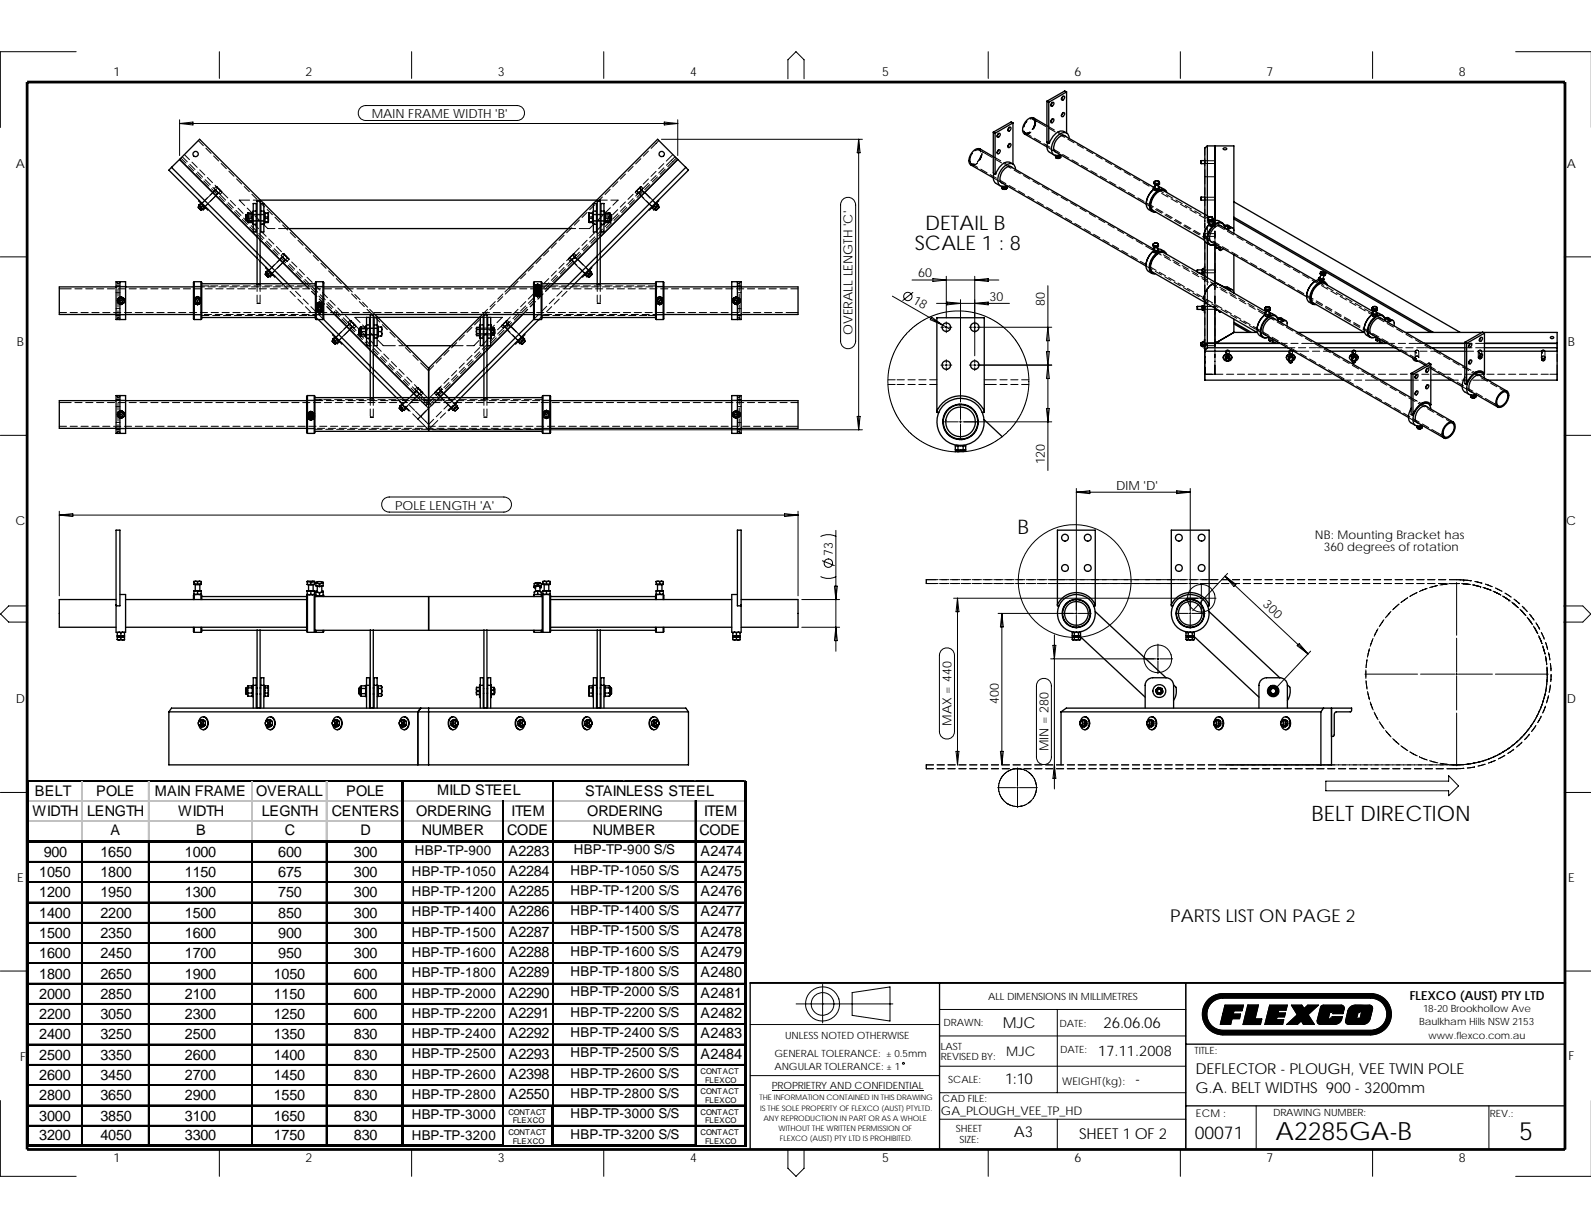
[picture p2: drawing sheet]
<svg xmlns="http://www.w3.org/2000/svg" width="279mm" height="216mm" viewBox="0 0 279 216" stroke-linecap="round" stroke-linejoin="round" font-family="sans-serif">
<defs><g id="words">
<g font-size="4.4">
<text x="224" y="200.2">A2285GA-B</text>
<text x="266.8" y="200.3">5</text>
</g>
<text font-size="3.7" x="230.3" y="144.3">BELT DIRECTION</text>
<g font-size="3.5">
<text x="162.5" y="40.5">DETAIL B</text>
<text x="160.7" y="43.9">SCALE 1 : 8</text>
<text x="178.7" y="93.8">B</text>
</g>
<g font-size="3.1">
<text x="205.5" y="162">PARTS LIST ON PAGE 2</text>
<text x="209.8" y="200">00071</text>
</g>
<g font-size="2.6">
<text x="5.7" y="143.4">WIDTH LENGTH</text>
<text x="6.1" y="139.8">BELT</text>
<text x="16.9" y="139.8">POLE</text>
<text x="27.2" y="139.8">MAIN FRAME</text>
<text x="31.3" y="143.4">WIDTH</text>
<text x="45" y="139.8">OVERALL</text>
<text x="46" y="143.4">LEGNTH</text>
<text x="58.3" y="143.4">CENTERS</text>
<text x="60.8" y="139.8">POLE</text>
<text x="73.1" y="143.4">ORDERING</text>
<text x="76.8" y="139.6">MILD STEEL</text>
<text x="89.9" y="143.4">ITEM</text>
<text x="102.7" y="139.8">STAINLESS STEEL</text>
<text x="103.1" y="143.4">ORDERING</text>
<text x="123.6" y="143.4">ITEM</text>
<text x="19.4" y="146.7">A</text>
<text x="34.4" y="146.7">B</text>
<text x="50" y="146.7">C</text>
<text x="63.3" y="146.7">D</text>
<text x="74.1" y="146.7">NUMBER</text>
<text x="89.1" y="146.7">CODE</text>
<text x="104.1" y="146.7">NUMBER</text>
<text x="122.8" y="146.7">CODE</text>
<text x="6.9" y="154.1">1050</text>
<text x="7.7" y="150.5">900</text>
<text x="17.7" y="154.1">1800</text>
<text x="17.7" y="150.5">1650</text>
<text x="32.5" y="154.1">1150</text>
<text x="32.5" y="150.5">1000</text>
<text x="48.9" y="154.1">675</text>
<text x="48.9" y="150.5">600</text>
<text x="62.1" y="154.1">300</text>
<text x="62.1" y="150.5">300</text>
<text x="89.3" y="150.3">A2283</text>
<text x="89.3" y="153.9">A2284</text>
<text x="123" y="150.3">A2474</text>
<text x="123" y="153.9">A2475</text>
<text x="6.9" y="157.6">1200</text>
<text x="6.9" y="161.2">1400</text>
<text x="17.7" y="157.6">1950</text>
<text x="17.7" y="161.2">2200</text>
<text x="32.5" y="157.6">1300</text>
<text x="32.5" y="161.2">1500</text>
<text x="48.9" y="157.6">750</text>
<text x="48.9" y="161.2">850</text>
<text x="62.1" y="157.6">300</text>
<text x="62.1" y="161.2">300</text>
<text x="89.3" y="157.4">A2285</text>
<text x="89.3" y="161">A2286</text>
<text x="123" y="157.4">A2476</text>
<text x="123" y="161">A2477</text>
<text x="6.9" y="164.8">1500</text>
<text x="17.7" y="164.8">2350</text>
<text x="32.5" y="164.8">1600</text>
<text x="48.9" y="164.8">900</text>
<text x="62.1" y="164.8">300</text>
<text x="89.3" y="164.5">A2287</text>
<text x="123" y="164.5">A2478</text>
<text x="6.9" y="168.3">1600</text>
<text x="6.9" y="171.9">1800</text>
<text x="17.7" y="168.3">2450</text>
<text x="17.7" y="171.9">2650</text>
<text x="32.5" y="168.3">1700</text>
<text x="32.5" y="171.9">1900</text>
<text x="48.1" y="171.9">1050</text>
<text x="48.9" y="168.3">950</text>
<text x="62.1" y="171.9">600</text>
<text x="62.1" y="168.3">300</text>
<text x="89.3" y="168.1">A2288</text>
<text x="89.3" y="171.7">A2289</text>
<text x="123" y="168.1">A2479</text>
<text x="123" y="171.7">A2480</text>
<text x="6.9" y="175.5">2000</text>
<text x="6.9" y="179">2200</text>
<text x="17.7" y="175.5">2850</text>
<text x="17.7" y="179">3050</text>
<text x="32.5" y="175.5">2100</text>
<text x="32.5" y="179">2300</text>
<text x="48.1" y="175.5">1150</text>
<text x="48.1" y="179">1250</text>
<text x="62.1" y="175.5">600</text>
<text x="62.1" y="179">600</text>
<text x="89.3" y="175.3">A2290</text>
<text x="89.3" y="178.8">A2291</text>
<text x="123" y="175.3">A2481</text>
<text x="123" y="178.8">A2482</text>
<text x="6.9" y="182.6">2400</text>
<text x="17.7" y="182.6">3250</text>
<text x="32.5" y="182.6">2500</text>
<text x="48.1" y="182.6">1350</text>
<text x="62.1" y="182.6">830</text>
<text x="89.3" y="182.4">A2292</text>
<text x="89.3" y="185.9">A2293</text>
<text x="123" y="182.4">A2483</text>
<text x="123" y="185.9">A2484</text>
<text x="176.1" y="180.6">MJC</text>
<text x="192.9" y="185.5">17.11.2008</text>
<text x="193.8" y="180.5">26.06.06</text>
<text x="6.9" y="186.1">2500</text>
<text x="6.9" y="189.7">2600</text>
<text x="17.7" y="186.1">3350</text>
<text x="17.7" y="189.7">3450</text>
<text x="32.5" y="186.1">2600</text>
<text x="32.5" y="189.7">2700</text>
<text x="48.1" y="186.1">1400</text>
<text x="48.1" y="189.7">1450</text>
<text x="62.1" y="186.1">830</text>
<text x="62.1" y="189.7">830</text>
<text x="89.3" y="189.5">A2398</text>
<text x="176.5" y="190.5">1:10</text>
<text x="199.4" y="190.4">-</text>
<text x="210" y="188.7">DEFLECTOR - PLOUGH, VEE TWIN POLE</text>
<text x="6.9" y="193.3">2800</text>
<text x="6.9" y="196.8">3000</text>
<text x="17.7" y="193.3">3650</text>
<text x="17.7" y="196.8">3850</text>
<text x="32.5" y="193.3">2900</text>
<text x="32.5" y="196.8">3100</text>
<text x="48.1" y="193.3">1550</text>
<text x="48.1" y="196.8">1650</text>
<text x="62.1" y="193.3">830</text>
<text x="62.1" y="196.8">830</text>
<text x="89.3" y="193.1">A2550</text>
<text x="210" y="192.1">G.A. BELT WIDTHS 900 - 3200mm</text>
<text x="6.9" y="200.2">3200</text>
<text x="17.7" y="200.2">4050</text>
<text x="32.5" y="200.2">3300</text>
<text x="48.1" y="200.2">1750</text>
<text x="62.1" y="200.2">830</text>
<text x="178.1" y="199.8">A3</text>
<text x="189.5" y="200">SHEET 1 OF 2</text>
</g>
<g font-size="2.4">
<text x="72.3" y="153.8">HBP-TP-1050</text>
<text x="72.9" y="150.3">HBP-TP-900</text>
<text x="100.2" y="153.6">HBP-TP-1050 S/S</text>
<text x="100.8" y="150.1">HBP-TP-900 S/S</text>
<text x="72.3" y="157.4">HBP-TP-1200</text>
<text x="72.3" y="161">HBP-TP-1400</text>
<text x="100.2" y="157.2">HBP-TP-1200 S/S</text>
<text x="100.2" y="160.8">HBP-TP-1400 S/S</text>
<text x="72.3" y="164.5">HBP-TP-1500</text>
<text x="100.2" y="164.3">HBP-TP-1500 S/S</text>
<text x="100.2" y="167.9">HBP-TP-1600 S/S</text>
<text x="72.3" y="168.1">HBP-TP-1600</text>
<text x="72.3" y="171.7">HBP-TP-1800</text>
<text x="100.2" y="171.5">HBP-TP-1800 S/S</text>
<text x="72.3" y="175.2">HBP-TP-2000</text>
<text x="72.3" y="178.8">HBP-TP-2200</text>
<text x="100.2" y="175">HBP-TP-2000 S/S</text>
<text x="100.2" y="178.6">HBP-TP-2200 S/S</text>
<text x="72.3" y="182.4">HBP-TP-2400</text>
<text x="72.3" y="185.9">HBP-TP-2500</text>
<text x="100.2" y="182.2">HBP-TP-2400 S/S</text>
<text x="100.2" y="185.7">HBP-TP-2500 S/S</text>
<text x="72.3" y="189.5">HBP-TP-2600</text>
<text x="100.2" y="189.3">HBP-TP-2600 S/S</text>
<text x="72.3" y="193.1">HBP-TP-2800</text>
<text x="72.3" y="196.6">HBP-TP-3000</text>
<text x="100.2" y="192.9">HBP-TP-2800 S/S</text>
<text x="100.2" y="196.4">HBP-TP-3000 S/S</text>
<text x="72.3" y="200.2">HBP-TP-3200</text>
<text x="100.2" y="200">HBP-TP-3200 S/S</text>
</g>
<text font-size="2.3" x="176.7" y="185.5">MJC</text>
<g font-size="2.2">
<text x="19.9" y="13.3">1</text>
<text x="53.7" y="13.3">2</text>
<text x="87.4" y="13.3">3</text>
<text x="121.2" y="13.3">4</text>
<text x="154.9" y="13.3">5</text>
<text x="188.7" y="13.3">6</text>
<text x="222.4" y="13.3">7</text>
<text x="256.2" y="13.3">8</text>
<text x="65.3" y="20.7">MAIN FRAME WIDTH 'B'</text>
<text x="2.8" y="29.5">A</text>
<text x="275.1" y="29.5">A</text>
<text x="160.2" y="53.2" transform="rotate(30 160.2 53.2)">18</text>
<text x="161.2" y="48.7">60</text>
<text x="173.8" y="52.9">30</text>
<text x="183.5" y="53.7" transform="rotate(-90 183.5 53.7)">80</text>
<text x="149.7" y="58.9" transform="rotate(-90 149.7 58.9)">OVERALL LENGTH 'C'</text>
<text x="3" y="60.8">B</text>
<text x="275.3" y="60.8">B</text>
<text x="183.5" y="81.6" transform="rotate(-90 183.5 81.6)">120</text>
<text x="69.4" y="89.5">POLE LENGTH 'A'</text>
<text x="196" y="86">DIM 'D'</text>
<text x="2.7" y="92.2">C</text>
<text x="275.1" y="92.2">C</text>
<text x="146.3" y="97.7" transform="rotate(-90 146.3 97.7)">73</text>
<text x="221.7" y="106.4" transform="rotate(43 221.7 106.4)">300</text>
<text x="2.8" y="123.5">D</text>
<text x="175.4" y="123.7" transform="rotate(-90 175.4 123.7)">400</text>
<text x="275.1" y="123.6">D</text>
<text x="167.1" y="127.5" transform="rotate(-90 167.1 127.5)">MAX = 440</text>
<text x="184.1" y="132" transform="rotate(-90 184.1 132)">MIN = 280</text>
<text x="3" y="154.9">E</text>
<text x="275.4" y="154.9">E</text>
<text x="247.6" y="175.7">FLEXCO (AUST) PTY LTD</text>
<text x="3.5" y="186.4">F</text>
<text x="275.4" y="186.3">F</text>
<text x="19.9" y="204.1">1</text>
<text x="53.7" y="204.1">2</text>
<text x="87.4" y="204.1">3</text>
<text x="121.2" y="204.1">4</text>
<text x="154.9" y="204.1">5</text>
<text x="188.7" y="204.1">6</text>
<text x="222.4" y="204.1">7</text>
<text x="256.2" y="204.1">8</text>
</g>
<g font-size="2.1">
<text x="230.9" y="94.7">NB: Mounting Bracket has</text>
<text x="232.5" y="96.8">360 degrees of rotation</text>
<text x="165.2" y="195.9">GA_PLOUGH_VEE_TP_HD</text>
</g>
<g font-size="1.9">
<text x="186.5" y="190.6">WEIGHT(kg):</text>
<text x="210" y="196.2">ECM :</text>
</g>
<g font-size="1.8">
<text x="173.5" y="175.7">ALL DIMENSIONS IN MILLIMETRES</text>
<text x="249.9" y="177.8">18-20 Brookhollow Ave</text>
<text x="136" y="185.7">GENERAL TOLERANCE: ± 0.5mm</text>
<text x="137.9" y="182.5">UNLESS NOTED OTHERWISE</text>
<text x="165.2" y="184.5">LAST</text>
<text x="165.7" y="180.3">DRAWN:</text>
<text x="186.1" y="180.4">DATE:</text>
<text x="186.2" y="184.9">DATE:</text>
<text x="209.8" y="185.1">TITLE:</text>
<text x="249.2" y="180.1">Baulkham Hills NSW 2153</text>
<text x="250.8" y="182.5">www.flexco.com.au</text>
<text x="135.5" y="191.3">PROPRIETRY AND CONFIDENTIAL</text>
<text x="136" y="188">ANGULAR TOLERANCE: ± 1</text>
<text x="165.2" y="186.2">REVISED BY:</text>
<text x="166.5" y="190.2">SCALE:</text>
<text x="165.5" y="193.5">CAD FILE:</text>
<text x="223.6" y="196">DRAWING NUMBER:</text>
<text x="261.6" y="196.2">REV.:</text>
<text x="167.9" y="198.9">SHEET</text>
<text x="168.5" y="200.8">SIZE:</text>
</g>
<g font-size="1.4">
<text x="123" y="188.7">CONTACT</text>
<text x="123.8" y="190.2">FLEXCO</text>
<text x="89.3" y="195.8">CONTACT</text>
<text x="90.1" y="197.4">FLEXCO</text>
<text x="123" y="195.8">CONTACT</text>
<text x="123" y="192.2">CONTACT</text>
<text x="123.8" y="197.4">FLEXCO</text>
<text x="123.8" y="193.8">FLEXCO</text>
<text x="89.3" y="199.3">CONTACT</text>
<text x="90.1" y="200.9">FLEXCO</text>
<text x="123" y="199.3">CONTACT</text>
<text x="123.8" y="200.9">FLEXCO</text>
</g>
<g font-size="1.3">
<text x="133.4" y="193.3">THE INFORMATION CONTAINED IN THIS DRAWING</text>
<text x="133.5" y="195.1">IS THE SOLE PROPERTY OF FLEXCO (AUST) PTYLTD.</text>
<text x="134.1" y="196.9">ANY REPRODUCTION IN PART OR AS A WHOLE</text>
<text x="136.7" y="198.7">WITHOUT THE WRITTEN PERMISSION OF</text>
<text x="136.9" y="200.5">FLEXCO (AUST) PTY LTD IS PROHIBITED.</text>
</g>
</g></defs>
<g fill="none" stroke="#000" stroke-width=".18">
<path d="M13.4 9.1h-13.3v13.3M38.5 9.1v4.7M63.2 19l.4-.3 .6-.2h26.6a1.31 1.31 0 0 1 1.3 1.4 1.31 1.31 0 0 1-1.3 1.3h-26.6a1.32 1.32 0 0 1-1.2-.8 1.32 1.32 0 0 1 .2-1.4zM72.3 9.1v4.7M106 9.1v4.7M138.4 13.8v-3.3l1.4-1.4 1.4 1.4v3.3M173.5 9.1v4.7M207.3 9.1v4.7M241 9.1v4.7M266.2 9.1h13.2M31.5 21v6.3M31.5 21.7h87.5"/>
<path d="M31.5 21.7l2.4-.3v.5zM31.8 27.8l.9 .9M32 27.5l.9 .9M32.4 27.2l.9 .8M33.1 29.1l.9 .9M33.3 28.9l.9 .9M33.7 28.5l.9 .9M34.5 30.5l.8 .8M34.7 30.2l.9 .9M34.8 24.7l.9 .9M35.1 29.8l.9 .9M35.5 35.7l-.1 .1"/>
<path d="M35.5 35.9l-.4 .4M35.8 31.8l.9 .9M35.9 36.3l-.4 .4M36 31.6l.9 .9M36.1 36.3l-.1 .1M36.2 26l.9 .9M36.4 34.8l-.9 .9M36.4 31.2l.9 .9M36.4 34.7l-1.4 1.5M36.5 35.8l-.9 .9M36.9 35.3l-.9 1M37.1 33.1l.9 .9"/>
<path d="M37.4 32.9l.9 .9M37.5 27.4l.9 .9M37.8 32.5l.9 .9M37.8 33.4l.3 .2M37.8 33.4l-1.3 1.3M37.8 33.4h.1M37.9 33.4l-.5 .5M37.9 34.4l-.9 .9M38 32.8l-.4 .3 1.1 1 .2-.4M38 32.8l.1 .1M38 32.8h.1M38.1 32.8v.1"/>
<path d="M38.1 33.7h.1M38.1 32.9h.1M38.1 32.9l.1 .1M38.1 32.9l.2 .1M38.1 33.7l.2 .2M38.2 33l.3 .3M38.2 33l-.3 .4M38.2 33.8l.1 .1M38.3 33.1l.2 .2M38.3 33.9l.1 .1M38.4 34l-1.5 1.4M38.4 34h.1"/>
<path d="M38.4 33.9l-.5 .5M38.5 33.3h.1M38.5 34.5l.9 .9M38.6 33.3l.3 .4M38.6 33.3l.1 .2M38.7 33.5l.2 .2M38.7 33.5l-.3 .4M38.7 34.3l.9 .9M38.8 28.7l1 .9M38.9 33.7h.1M39.1 33.9l.9 .9M39.8 35.8l.9 .9"/>
<path d="M40.1 35.6l.9 .9M40.2 30.1l.9 .9M40.4 35.2l1 .9M41.2 37.2l.9 .9M41.4 37l.9 .8M41.6 31.4l.8 .9M41.8 36.6l.9 .9M42.5 38.5l.9 .9M42.8 38.3l.9 .9M42.9 32.8l.9 .9M43.1 37.9l.9 .9M43.4 36.6l.9 .8"/>
<path d="M43.5 37.5h.1M43.5 38.7v.4M43.5 38.7h.1M43.5 37.8v.9M43.5 38.7l1.5 .1M43.5 38.7h.8M43.5 37.8h.8M43.5 38.4h.8M43.5 37.5h.8M43.5 37.5v.9M43.5 38.4v.3M43.8 35.2h-1.8l1 .9"/>
<path d="M43.9 39.9l.9 .9M44.1 39.6l.9 1M44.2 34.1l.9 .9M44.3 37.5v.9M44.3 38.4v.3M44.3 37.8v.9M44.3 38.7v.1M44.3 37.7v1.1M44.3 37.5h.1M44.3 38.7v.4M44.3 38.7h.1M44.3 38.8h.1"/>
<path d="M44.3 37.7h.1M44.3 37.7v.1M44.3 38.8h.2M44.5 35.2h1.2M44.5 38.8h.5M44.5 39.3l.9 .9M44.7 37.9l1 .9M45 37.7l-1.5 .1M45 37.7h-.7M45.1 38.7h.6M45.1 38.8h.6M45.1 37.7h.6"/>
<path d="M45.6 35.5l.9 .9M45.8 38.8h.5M45.8 37.7h.7M45.8 38.8h.7M45.8 37.7h.6M46.1 39.2l.9 1h1.3M46.4 37.8v1M46.4 38.2v.6M46.5 38.8h-.2M46.5 37.7h-.1M46.5 38.4h.6M46.5 37.5h.6"/>
<path d="M46.9 36.8l.9 .9M47.1 37.5v.9M47.1 38.4v.3M47.1 37.5h.1M47.1 38.7v.4M47.1 38.7h.1M48.3 38.2l.9 .9M49.6 39.5l.9 .9M101.7 38.7l-.8 .9M103.1 37.3l-.9 .9M103.4 37.5h.1M103.5 38.4h.6"/>
<path d="M103.5 37.5h.6M103.5 37.5v.9M103.5 38.4v.7M104.1 37.8v1v-.6M104.2 38.8h.6M104.5 36l-1 .9M104.5 39.2l-1 .9M104.8 38.8h-.7h.1M104.8 37.7h-.7h.7M104.8 35.2h1.8M104.9 38.7h.5M104.9 38.8h.5"/>
<path d="M104.9 37.7h.5M105.5 38.8h1.7h-.1M105.5 37.7h1.7h-.1M105.5 38.8h.6M105.5 37.7h.7M105.8 39.5l-.9 .9M105.8 34.6l-.9 .9M105.8 37.8l-.9 .9M106.1 38.8h.1M106.2 38.7h.9M106.2 37.5h.1M106.2 38.7l.1 .4"/>
<path d="M106.2 37.8h.9M106.3 37.5v.9M106.3 38.4l-.1 .3M106.3 38.4h.7M106.3 37.5h.7M107 38.4l.1 .3M107 37.5v.9M107.1 37.5h-.1M107.1 38.7v.1M107.1 38.8l-.1 .3M107.1 37.4v1.3M107.1 38.2l-.9 .9"/>
<path d="M107.1 38.9l-.8 .9M107.1 33.3l-.8 .9M107.2 36.5l-.9 .9M107.3 35.2h1.2l-.9 .8M107.4 39.2l-.9 .8M108.5 36.8l-.9 .9M108.5 37.6l-.9 .9M108.5 31.9l-.9 .9M108.7 37.8l-.9 .9M109.8 35.5l-.9 .9M109.8 30.6l-.9 .9M109.8 36.2l-.9 .9"/>
<path d="M110.1 36.4l-.9 1M111.2 34.1l-.9 .9M111.2 34.9l-.9 .9M111.2 29.2l-.9 .9M111.4 35.1l-.9 .9M111.6 33.8l.3 .3M111.6 33.7v.1M111.8 33.6l.3 .3M111.9 33.5l-.3 .3M111.9 33.5l.3 .3M112 33.4l-.4 .3 .2-.1M112 33.4l-.1 .1"/>
<path d="M112 33.3l-.2 .3M112 33.3v.1M112.1 33.9l-.1 .1M112.1 34h.1M112.2 34l.9 .8M112.2 33.9v.1M112.2 33.9l.5 .5M112.3 33.1l-.3 .2M112.3 33.1l.3 .3M112.4 33.7l-.3 .2M112.4 33l-.3 .2M112.4 33l.3 .3"/>
<path d="M112.4 32.9l-.4 .4M112.4 32.9l-.1 .2M112.4 32.9v.1M112.5 33.7l-.3 .2M112.5 33.7h-.1M112.5 32.8l-.1 .1M112.5 32.8l-.9 .9M112.5 27.9l-.9 .9M112.6 32.8l-.2 .1M112.6 32.8h.1M112.6 32.8l-.1 .1M112.6 34.4l.9 .9"/>
<path d="M112.6 32.8l.3 .3-1.3 1.3M112.6 32.8h-.1M112.7 33.4l.5 .5M112.7 33.3v.1M112.7 33.4h.1M112.7 33.3h.1M112.7 33.4l1.5 1.4M112.8 33.4l-.3 .3M112.8 33.8l-.9 .9M113.2 33.8l.9 .9M113.5 35.3l1.5 1.4M113.6 35.4l.9 .9"/>
<path d="M113.9 31.4l-.9 .9M113.9 32.2l-.9 .9M113.9 26.5l-.9 .9M114.1 32.4l-.9 .9M114.2 34.8l1 1M114.5 36.3l.1 .1M114.6 35.3l.9 .9M114.7 36.3l.3 .4M115.1 35.9l.3 .4M115.2 30.1l-.9 .9M115.2 30.8l-.9 .9M115.5 31.1l-.9 .9"/>
<path d="M115.7 24.7l-1.4 1.4M116.2 24.5h35.2M116.6 28.7l-.9 .9M116.6 29.5l-.9 .9M116.6 21.4l2.4 .3-2.4 .2zM116.8 29.7l-.9 .9M118.2 27.2l-1.2 1.1M118.6 27.5l-1.6 1.5M118.8 27.8l-1.5 1.5M119 21v6.3M148 35a1.33 1.33 0 0 1 1.5-.2 1.33 1.33 0 0 1 .8 1.2v23.9a1.32 1.32 0 0 1-1.4 1.4 1.32 1.32 0 0 1-1.3-1.4v-23.9l.1-.6zM150.8 24.5v51"/>
<path d="M150.8 24.5l.2 2.3h-.5zM170.3 28.1l.1 .4a.49 .49 0 0 0 .7 .3M170.6 28.8l1.1 .6M170.8 26.9l-.5 1.2M171.2 26.5l.7-.2 .3 .4M171.6 28.6l-.5 .4h-.6M171.6 28.6h.1M172 26.4l1.1 .6M172.1 26.2l.2 .2M172.2 27.3l-.1 .6-.5 .5M172.2 29.7l1.1 .7M172.4 26.9l-.1 .7-.3 .5"/>
<path d="M173.1 27l1.1 .7M173.9 30.7l1.1 .6M174.4 27.5l1.3 .8M174.4 31.2l1.4 .8M174.8 28l1.1 .6M175.5 31.6l1.1 .7M176.3 28.6l1.1 .6M176.4 28.9l1.1 .7M177.2 32.6l1.1 .6M178.1 29.9l1.1 .6M178.8 33.5l1.1 .7M179.7 30.8l1.1 .7"/>
<path d="M179.8 23l.1 .2a.66 .66 0 0 0 .9 0M180 23.3l1.1 .7M180.4 21.3l-.6 1.1M180.5 34.5l1.1 .6M180.9 20.9h.1a.6 .6 0 0 1 .7 .7M181 23.2l-.5 .4-.6-.1M181.4 20.9l1.1 .6M181.4 31.8l1.1 .6M181.5 20.7a1.46 1.46 0 0 1-.1 2M181.7 24.3l1.1 .6M181.7 21.6l-.1 .6-.3 .6M182.1 35.4l1.1 .7"/>
<path d="M182.6 21.6l1.1 .6M183 32.7l1.1 .7M183.3 25.2l1.1 .7M183.8 36.4l1.1 .6M183.9 22.1l1.3 .7M183.9 25.8l1.3 .8M184.2 22.5l1.1 .7M184.7 33.7l1.1 .6M185 26.2l1.1 .6M185.4 37.3l1.1 .7M185.7 23.2l1.1 .6M185.9 23.5l1.1 .6"/>
<path d="M186.4 34.6l1.1 .7M186.6 27.1l1.1 .7M187.1 38.3l1.1 .6M187.5 24.4l1.1 .7M188 35.6l1.1 .6M188.3 28.1l1.1 .6M188.7 39.2l1.1 .7M189.2 25.4l1.1 .6M189.7 36.6l1.1 .6M189.9 29l1.1 .7M190.8 26.4l1.1 .6M191.3 37.5l1.1 .6"/>
<path d="M191.6 30l1.1 .6M192.5 27.3l1.1 .6M192.9 38.5l1.1 .6M193.2 30.9l1.1 .7M194.1 28.3l1.1 .6M194.6 39.4l1.1 .6M194.9 31.9l1.1 .6M195.8 29.2l1.1 .6M196.5 32.9l1.1 .6M197.4 30.2l1.1 .6M198.2 33.8l1.1 .6M199.1 31.1l1.1 .6"/>
<path d="M199.8 34.8l1.1 .6M200.7 32.1l1.1 .6M201.3 35.9l1.1 .6M201.5 35.7l1.1 .6M202.4 33l1.1 .7M202.6 32.9l1.7 1M202.9 36.8l1.1 .6M203.1 36.7l1.1 .6M204 34l1.1 .6M204.6 37.8l1.1 .6M204.8 37.6l1.1 .6M204.9 34.2l1.1 .6"/>
<path d="M205.7 34.9l1.1 .7M206.2 38.7l1.1 .6M206.4 38.6l1.1 .6M206.5 35.1l1.1 .7M207.3 35.9l1.1 .6M207.9 39.7l1.1 .6M208 39.5l1.1 .7M208.2 36.1l1.1 .6M209 36.8l1.1 .7M209.8 37l1.1 .7M210.6 37.8l1.1 .6M211.5 38l1.1 .6"/>
<path d="M211.6 37.7v1.2M211.6 34.6v.5M211.6 28.2v.5M211.6 28.2h1.8v.5M211.6 31.1h1.8M211.6 26v1.3M211.6 35.1h1.8M211.6 34.6h1.8M211.6 28.7h1.8M211.6 27.9v1.2M211.6 29.8v2.5M211.6 33v1.2"/>
<path d="M211.6 34.9v1.2M211.6 36.8v1.2M211.6 38.7v1.8M212 37.9v1.3M212 39.8v1.3M212.3 38.7l1.1 .7M213.1 38.9l1.1 .7M213.4 34.6v.5M213.4 28.3v.4M213.4 29.4v1.7M213.4 25.6v1.3M213.4 27.5v1.3"/>
<path d="M213.4 31.1v1.2M213.4 33v1.2M213.4 34.9v1.2M213.4 36.8v1.2M213.4 38.7v1.3M213.9 39.7l1.1 .6M.1 45.1h4.7M10.4 50.7h2.1M10.4 54.9h1.3M12.3 54.9h1.3M13.1 50.7h1.3M14.2 54.9h1.3"/>
<path d="M15 50.7h1.3M16.1 54.9h1.3M17 50.7h1.2M18 54.9h1.3M18.9 50.7h1.2M19.9 54.9h1.3M20.4 50.3h1.7M20.4 55.3h1.7M20.4 50.4h1.7M20.4 55.2h1.7M20.4 55.4h.7M20.4 54.2h.7"/>
<path d="M20.4 51.4h.7M20.4 50.2h.7M20.5 49.5l.2 .3M20.7 54.6v1.3M20.7 52.7v1.3M20.7 50.8v1.2M20.7 49.8v.3M20.7 49.8h.4M20.7 55.9h.4M20.7 55.9l-.2 .2M20.8 50.7h1.2M20.8 52.8a.4 .4 0 0 0 .6 .4"/>
<path d="M20.9 53.4h.1M20.9 52.3a.36 .36 0 0 1 .6 0M20.9 52.3l-.3 .2v.7l.3 .2M20.9 52.3a.64 .64 0 0 0-.2 .8 .64 .64 0 0 0 .8 .3M20.9 53.4a.36 .36 0 0 0 .6 0M21.1 52.5a.33 .33 0 0 0-.2 .5 .33 .33 0 0 0 .5 .1M21.1 52.5h.2M21.2 52.4h.1M21.3 52.4l.3 .3M21.3 52.5l.1 .1M21.3 52.5h.1M21.4 52.2l-.5 .1"/>
<path d="M21.5 52.2v.1M21.5 52.3l.4 .5M21.6 52.6v.3l-.2 .3M21.6 52.3l.3 .2v.3M21.6 52.6a.43 .43 0 0 0-.6-.2 .43 .43 0 0 0-.2 .6 .43 .43 0 0 0 .6 .2M21.6 52.7h.1M21.7 53.3l-.2 .1M21.8 54.9h1.3M21.9 52.8v.4l-.2 .1M21.9 52.8l-.2 .5M22.7 50.7h1.2M23.7 54.9h1.3"/>
<path d="M24.6 50.7h1.2M25.7 54.9h1.2M26.5 50.7h1.2M27.6 54.9h1.2M28.4 50.7h1.3M29.5 54.9h1.2M30.3 50.7h1.3M31.4 54.9h1.2M32.2 50.7h1.3M33.3 54.9h1.2M34 50.3h1.4M34 55.3h1.4"/>
<path d="M34 50.4h1.9M34 55.2h1.2M34.1 52.4v.8M34.1 50.7h1.3M34.7 52.7v.2zM34.7 52.4a.42 .42 0 0 1 .4 .5 .42 .42 0 0 1-.6 .3M35 53a.34 .34 0 0 0-.1-.5 .34 .34 0 0 0-.5 .1 .34 .34 0 0 0 0 .4M35 52.5a.43 .43 0 0 0-.4-.1 .43 .43 0 0 0-.3 .3M35.1 52.6a.4 .4 0 0 1-.3 .6 .4 .4 0 0 1-.5-.4M35.2 54.9h1.2M35.3 52.4v.8M35.4 50.2h1.3"/>
<path d="M35.4 55.4h1.3M35.9 55.2h1.2M36 50.7h1.3M36.5 50.4h1.3M37 50.2h1.2M37.1 54.9h1.3M37.3 55.4h1.3M37.8 55.2h1.3M37.9 50.7h1.3M38.4 50.4h1.3M38.9 50.2h1.3M39 54.9h1.3"/>
<path d="M39.2 55.4h1.3M39.7 55.2h1.3M39.8 50.7h1.3M40.3 50.4h1.3M40.8 50.2h1.3M40.9 54.9h1.3M41.1 55.4h1.3M41.6 55.2h1.3M41.7 50.7h1.3M42.2 50.4h1.3M42.7 50.2h1.3M42.8 54.9h1.3"/>
<path d="M43.1 55.4h1.2M43.5 55.2h1.3M43.6 50.7h1.3M44.2 50.4h1.2M44.6 50.2h1.3M44.7 54.9h1.3M45 55.4h1.2M45.1 51.8v1.3M45.1 53.3h.6M45.1 41.6l.6 .5M45.1 44.4l.6 .6M45.1 45.4l.6 .5"/>
<path d="M45.1 49.8h.6M45.1 49.9h.6M45.2 41.2l.9 .9M45.4 55.2h1.3M45.5 41l.9 .9M45.5 50.7h1.3M45.7 49.9v1.3M45.7 51.8v1.3M45.7 49.9h-.6v1.3M45.8 40.6l.9 .9M46.1 50.4h1.2M46.5 50.2h1.3"/>
<path d="M46.6 42.6l.9 .9M46.6 54.9h1.3M46.8 42.4l.9 .8M46.9 55.4h1.2M47.2 42l.9 .9M47.2 47.5h-.1M47.2 47.6l-.3 .4M47.3 55.2h1.3M47.4 50.7h1.3M47.6 48l-.3 .4M47.8 48.1v.1M47.9 43.9l.9 .9"/>
<path d="M48 50.4h1.2M48.2 43.7l.9 .9M48.2 46.6l-.9 .9M48.2 46.5l-1.4 1.4M48.2 47.6l-.9 .9M48.4 50.2h1.3M48.5 54.9h1.3M48.5 43.3l.9 .9M48.7 47.1l-.9 .9M48.8 55.4h1.2M48.9 40.2h1.8M49.2 55.2h1.3"/>
<path d="M49.3 45.3l.9 .9M49.3 50.7h1.3M49.6 45.1l.5 .6M49.6 45.1h.1M49.6 45.1v.1M49.6 45.1l-1.4 1.4M49.6 49.8h.1M49.6 49.8l.9 .9M49.6 45.2l-.4 .4M49.8 44.6l-.1-.1-.3 .4 1 1 .3-.4M49.8 44.6l1 1M49.8 44.6h.1"/>
<path d="M49.8 45.4l.3 .3M49.9 44.6l.2 .3M49.9 44.6h.1M49.9 50.4h1.2M49.9 44.6l.1 .2M50 44.8l.2 .2M50 44.8l-.4 .3M50.1 45.7l-1.4 1.4M50.1 45.7h.1M50.2 45.7h.1M50.3 50.2h1.3M50.4 54.9h1.3"/>
<path d="M50.5 45.3l-.2-.2 .4 .3M50.5 45.3l.2 .1M50.5 45.3l-1.8 1.7M50.6 49.8l.9 .9M50.6 46.6l.9 .9M50.7 45.4v.1M50.7 55.4h1.2M50.7 45.5h.1M50.8 46.4l1 .9M50.9 51.2l1 .9M51 40.9l.9 .9M51.1 55.2h1.3"/>
<path d="M51.2 46l.9 .9M51.2 50.7h1.3M51.8 50.4h1.2M51.9 51.2l.9 .9M52 48l.9 .9M52.2 47.7l.9 .9M52.2 50.2h1.3M52.3 52.5l.9 .9M52.3 42.2l.9 .9M52.3 54.9h1.3M52.6 47.3l.9 1M52.6 55.4h1.2"/>
<path d="M53 55.2h1.3M53.1 50.7h1.3M53.3 52.5l.8 .9M53.3 49.3l.9 .9M53.4 49.8l.9 .9M53.6 49.1l.8 .9M53.6 53.9l.9 .9M53.7 43.5l.9 .9M53.7 50.4h1.2M53.9 48.7l.9 .9M54.1 55.4h1.3M54.1 50.2h1.3"/>
<path d="M54.2 54.9h1.3M54.6 53.9l.9 .9M54.7 50.7l.9 .9M54.7 51.2l.9 .9M54.9 50.4l.9 .9M54.9 55.2h2M55 55.2l.9 .9M55 44.9l.9 .9M55.1 50.7h1.2M55.3 50.1l.9 .8M55.4 50.3h1.5M55.4 55.3h1.5"/>
<path d="M55.5 53.9a.65 .65 0 0 1 .5-.8 .65 .65 0 0 1 .7 .5v.5M55.5 53.9v.3M55.5 54.2l.2 .4M55.5 54.2l.3 .2M55.5 54.1l.6 .3M55.5 54.5l.3 .2M55.5 54.1l.2 .5M55.5 53.9v.1M55.5 53.4v1.2M55.5 54l.1 .2 .2 .2M55.5 54l.2 .2M55.5 54v.1"/>
<path d="M55.6 53.8l-.1 .2M55.6 50.4h1.3M55.7 54.6l.1 .1M55.7 54.6l.2 .2M55.7 53.7l-.1 .1M55.7 54.2l.2 .3M55.7 54.1v.1M55.7 53.6a.41 .41 0 0 0 .7 .3M55.7 53.6v.6M55.7 54.2l.1 .1M55.8 53.9v.2M55.8 53.7v.2"/>
<path d="M55.8 53.5v.4M55.8 53.7a.35 .35 0 0 0 .2 .3 .35 .35 0 0 0 .4-.1M55.8 53.5a.35 .35 0 0 0 .3 .3 .35 .35 0 0 0 .4-.2M55.8 54.4l.2 .2 .4-.2M55.8 54.3h.5M55.8 54.3h.1M55.8 54.7l.1 .1M55.8 54.7l.3 .2M55.8 54.1h.1M55.8 53.6v.1M55.8 53.9h.1M55.8 53.9l-.1 .2"/>
<path d="M55.9 53.3l-.1 .2M55.9 55.2l.9 .8M55.9 53.7l-.1 .2M55.9 54.8h.5M55.9 53.6h.5l.3 .4M55.9 53.6l-.3 .3M56 53.4h.3M56 53.4l-.2 .2M56 52l.9 .9M56 53.2l-.2 .1-.1 .3M56.1 52.5l.9 .9M56.1 53.4h.1"/>
<path d="M56.1 54.4v.2M56.1 54.9v.1M56.1 53.4h-.1M56.1 54.9h1.3M56.2 53.4l-.1 .1-.1-.1M56.2 53.8l.2 .1 .1 .3M56.2 53.8l-.4 .1M56.2 53.6l-.3 .1M56.2 53.6h-.3M56.2 51.8l.9 .9M56.2 53.6l.3 .2M56.2 53.6h.1"/>
<path d="M56.3 53.8h.1M56.3 53.4l.1 .2M56.4 53.3l.1 .6M56.4 46.2l.9 .9M56.4 54.1h.1M56.4 53.8l.1 .1M56.4 54.4l-.5 .1M56.4 53.6v.3M56.4 53.6l.1 .1M56.4 54.4h.1M56.4 54.3h.1M56.4 54.3l-.3 .1"/>
<path d="M56.4 54.7v.1M56.4 54.7l-.3 .2M56.5 53.9l.1 .3-.1 .3M56.5 54.5l-.5 .1M56.5 53.9l-.1 .2M56.5 53.8l-.1 .1M56.5 53.7l.2 .3M56.5 53.6l-.1 .3M56.5 54.2l-.1 .2M56.5 53.5v.7M56.6 54.6l-.1 .1M56.6 54.6l-.2 .1"/>
<path d="M56.6 51.4l.9 .9M56.7 53.4v1.2M56.7 54l-.3 .3M56.7 54.4l-.1 .2M56.7 54v.4M56.7 54h.1M56.7 54.1l-.3 .3M56.7 54.2l-.2 .2M56.7 53.8v.2M56.7 54.1l-.3 .2M56.7 54.5l-.3 .3M57 50.7h1.2"/>
<path d="M57.4 53.4l.9 .9M57.4 53.9l1.4 1.3M57.6 53.1l.9 .9M57.7 47.6l.9 .9M58 52.7l.9 .9M58 54.9h1.3M58.7 54.7l.9 .9M58.9 50.7h1.2M58.9 54.5l.9 .9M59 59.2l-.1 .1M59 59.4l-.4 .4M59.1 48.9l.8 .9"/>
<path d="M59.3 54.1l.9 .9M59.4 59.8l-.4 .4M59.6 59.8l-.1 .1M59.9 58.4l-.9 .9M59.9 54.9h1.3M60 56l.9 .9M60.3 55.8l.9 .9M60.4 50.3l.9 .9M60.4 58.9l-1.3 1.4M60.7 55.4l.9 .9M60.8 50.7h1.2M60.9 57.4l-2.4 2.3"/>
<path d="M61 50.4l.9 .9M61.3 56.9l.6 .6M61.3 56.9h.1M61.3 56.9l-.9 .9M61.3 56.9l.1 .1M61.4 57h.1M61.4 57.4l.9 .9M61.4 57.9l-.9 .9M61.5 56.3l.1 .1M61.5 56.3l-.4 .3 1.1 1.1 .3-.4M61.5 56.3h.1M61.6 56.3v.1"/>
<path d="M61.6 56.3h.1M61.6 57.2l.2 .2M61.6 57.2l.9 .9M61.6 56.4h.1M61.6 56.4l.1 .2M61.7 56.4l.3 .4M61.7 56.6l.3 .2M61.7 56.6l-.8 .8M61.7 51.6l1 .9M61.8 57.4l.1 .1M61.8 54.9h1.3M61.9 57.5l-1.5 1.4"/>
<path d="M61.9 57.5h.1M61.9 57.4l-.5 .5M62 56.8l.9 .9M62 56.8l.4 .4M62 56.8l.2 .3M62.2 57.1l.2 .1M62.2 57.1l-.3 .3M62.3 51.7l.9 .9M62.4 57.2l.1 .1M62.4 57.2h.1M62.7 50.7h1.2M62.7 58.7l.9 .9"/>
<path d="M63 58.5l.9 .9M63.1 53l.9 .9M63.4 58.1l.8 .9M63.4 57.7h-.2h1.7M63.4 58.8h-.2h1.7M63.4 58.7h.8M63.7 57.1l.9 .9M63.7 53.1l.9 .9M63.8 54.9h1.2M64.2 57.8h-.8v1.2M64.2 57.7h.2M64.2 58.8h.2"/>
<path d="M64.3 59.9l.9 .8M64.4 55.8h-2.1l.9 .8M64.4 58.8h.5M64.4 57.6h.5M64.5 54.3l.8 .9M64.6 50.7h1.2M64.7 59.5l.9 .9M64.9 55.8h.8M64.9 54.3l.9 .9M65 58.7h.6M65 58.4l.9 .9M65 58.8h.6"/>
<path d="M65 57.6h.6M65 57.7h.6M65.7 54.9h1.2M65.7 57.7h.6M65.7 58.8h.5M65.7 57.6h.5M65.7 58.8h.7M65.8 55.7l.9 .9M66.2 55.8h.1M66.2 57.7h.2M66.3 57.9v-.2v1.1M66.3 58.6v.2"/>
<path d="M66.3 58.8h.1M66.4 58.8h.1M66.4 57.7h.1M66.4 59.8l.9 .9h2.1M66.5 50.7h1.3M67.1 57l.9 .9M67.6 54.9h1.2M68.4 50.7h1.3M68.5 58.4l.9 .9M69.5 54.9h1.2M69.8 59.7l.9 .9M70.3 50.7h1.3"/>
<path d="M71.4 54.9h1.2M72.2 50.7h1.3M73.3 54.9h1.2M74.1 50.7h1.3M75.2 54.9h1.3M76 50.7h1.3M77.1 54.9h1.3M77.9 50.7h1.3M79 54.9h1.3M79.8 50.7h1.3M80.9 54.9h1.3M81.6 58.9l-1 .9"/>
<path d="M81.7 50.7h1.3M82.8 54.9h1.3M82.9 57.5l-.9 .9M83.6 50.7h1.3M84.1 59.8l-.9 .9h-1.2M84.2 55.8h.1M84.2 58.7h.1M84.2 57.8h.1M84.2 56.2l-.9 .9M84.2 57.8h.7M84.3 58.3v.3M84.3 57.8v.8"/>
<path d="M84.3 57.8v.2M84.3 58.6l-.1 .1M84.3 58.6h.6M84.3 58.8h.6M84.3 57.6h.6M84.3 57.8h-.1M84.7 54.9h1.3M84.9 55.8h.7M85 58.7h.5M85 58.8h.5M85 57.6h.5M85 57.8h.5"/>
<path d="M85 58.6h.5M85.5 58.5l-.9 .9M85.5 50.7h1.3M85.6 59.7l-.9 .9M85.6 54.8l-.9 .9M85.6 54.3l-.9 .9M85.6 58.8h.6M85.6 57.6h.6M85.6 57.8h1.2M85.6 58.6h1.2M86.2 55.8h2l-.9 .9M86.2 57.8h.1"/>
<path d="M86.2 58.7h.1M86.3 57.8v.3M86.3 58.5h.5M86.3 58h.5M86.3 57.6v.2M86.3 58.7v.1M86.3 58.1v.6M86.3 58.1h.5M86.3 58.7h.5M86.6 54.9h1.3M86.8 57.6v.2M86.8 58.7v.1"/>
<path d="M86.8 58.1v.6M86.8 57.8v.3M86.8 57.1l-.9 .9M86.9 58.4l-.9 .9M86.9 53.5l-.9 .9M86.9 59.1l-.9 .9M87 53l-.9 .9M87.2 59.4l-.9 .9M87.4 50.7h1.3M88.1 57.2v.1M88.1 57.2h.1M88.2 57.1l-.1 .1"/>
<path d="M88.2 57.1h.1M88.3 57.1l.3 .3M88.3 57.8l-.9 .9M88.3 57l-.9 .9M88.3 52.1l-.9 .9M88.3 51.6l-.9 .9M88.4 57l.3 .3M88.4 57l-.2 .1M88.5 56.8l-.4 .4M88.5 56.8l-.2 .3M88.5 58l-.9 .9M88.5 54.9h1.3"/>
<path d="M88.6 56.7l-.1 .1M88.6 57.5h.1M88.6 56.7l-.2 .3M88.7 57.5l.5 .4M88.7 57.5l.9 .9M88.7 56.6l-.1 .1M88.8 56.6l-.3 .2M88.8 56.6l.3 .3 .2-.1M88.9 56.4l-.3 .3M88.9 56.4l-.1 .2M88.9 56.5l-.2 .1M88.9 56.5l.3 .3"/>
<path d="M88.9 56.4v.1M89 56.3l-.1 .1M89 56.3h.1M89 58l.9 .8M89.1 56.3h-.1M89.1 56.3l.3 .3M89.1 56.3l-.2 .1M89.2 56.9l.4 .5M89.2 56.9l-.5 .6M89.2 56.9l-.3 .3M89.2 56.9h.1M89.2 56.9l1.5 1.4"/>
<path d="M89.3 50.7h1.3M89.6 50.4l-.9 .9M89.6 56.4l-1.2 1.3-.3-.4M89.6 55.7l-.9 .9M89.6 50.8l-.9 .9M89.7 57.3l.9 .9M89.9 56.7l-.9 .9M90 58.8l1.4 1.4M90 58.9l.9 .9M90.4 54.9h1.3M90.7 58.3l1 1M91 59.8v.1"/>
<path d="M91 54.3l-.9 .9M91 49.4l-.9 .9M91 55.1l-.9 .9M91.1 58.8l.9 .9M91.1 59.8l.4 .4M91.2 55.3l-.9 .9M91.2 50.7h1.3M91.5 59.4l.4 .4M92.3 53l-.9 .9M92.3 48.1l-.9 .9M92.3 53.7l-.9 .9M92.3 54.9h1.3"/>
<path d="M92.6 54l-.9 .9M92.7 54.3l-.9 .9M93.2 50.7h1.2M93.7 52.4l-.9 .9M93.7 51.6l-.9 .9M93.7 46.7l-.9 .9M93.7 50.3h1.5M93.7 55.3h1.5M93.7 50.4h1.9M93.7 55.2h1.3M93.8 50.7l.1 .3M93.8 50.2v1.3"/>
<path d="M93.9 51l-.1 .1 .3-.1M93.9 50.5l-.1 .2M93.9 51l.2 .3M93.9 51v.1M93.9 52.6l-.9 .9M93.9 50.4v.1M93.9 51.1l-.1 .5 .3 .4M93.9 51.1l.1 .1M94 50.7a.42 .42 0 0 1 .6-.3 .42 .42 0 0 1 .1 .7M94 50.7h.1M94 53l-.9 .9M94 50.7l.1 .3"/>
<path d="M94 50.8v1l.1 .2M94.1 51.5h.1M94.1 51.2v.1M94.1 51.5l-.1 .1M94.1 51.2v.6M94.1 51.5l.2 .3M94.1 51.3h.1M94.1 51.6h.1M94.1 50.7h.1M94.1 50.7l-.3 .2M94.1 50.7h.6M94.1 50.7l-.2 .3"/>
<path d="M94.1 52h.4M94.1 51l-.2 .1M94.1 50.2l-.2 .3M94.1 51h.1M94.1 50.2l-.3 .2M94.1 51.3v.2M94.1 52l.4 .1M94.2 50.2l-.3 .2M94.2 50.2l.6 .1M94.2 51.3h.5M94.2 51.3l-.1 .2M94.2 51.6a.3 .3 0 0 1 .5 0 .3 .3 0 0 1-.2 .5"/>
<path d="M94.2 50.2h-.1M94.2 50.2h.1M94.2 54.9h1.3M94.3 51.1l.2 .1M94.3 50.9l-.2 .3M94.3 51.4h.1M94.3 51.4l-.2 .1M94.4 50.9h.1M94.4 50.9l-.3 .1M94.4 50.9l.3 .1M94.4 51.2l-.3 .1M94.4 51.8l.1 .1"/>
<path d="M94.4 51.9h.1M94.4 51.8v.1M94.4 51.2l.3 .1M94.4 50.6l.3 .1M94.4 49.9v.2M94.4 50.6v.2M94.4 50.6l-.3 .1M94.4 50.8l.3 .2M94.4 50.8l-.3 .2M94.4 50.1l.7 .3M94.4 50.1l-.3 .1M94.5 51.2l.2 .1"/>
<path d="M94.5 51.9h.1M94.5 51.8v.1M94.5 50.4l.3 .3v1.1l-.2 .3h-.3M94.6 51.1l-.4 .2M94.6 56.1h.1M94.6 50.9l.2 .3-.1 .2M94.7 55.2l-.9 .9M94.7 51.3l.1 .1M94.7 51.7l-.1 .1M94.7 51.7h.1M94.7 51.4v.2M94.7 51l.4 .1-.1-.1"/>
<path d="M94.7 50.7l.4 .2M94.8 51.4v.2M94.8 51.6l-.1 .1M94.8 51.2v.6M94.8 51.6v.1M94.8 50.8l.2 .2M94.8 51l.1 .1M94.8 50.3l.2 .2M94.8 50.9a.42 .42 0 0 1-.7 .1M94.8 50.3l.2 .1M94.9 51.1l.1 .6-.2 .2-.3 .1M94.9 51.1l-.2 .2"/>
<path d="M95 50.4v.1M95 50.5l.1 .2M95 51l-.2 .2M95 50.3l-.9 .9M95 45.4l-.9 .9M95 51l-.9 .9M95 51l-.1 .1M95 50.2v1.3M95.1 50.8l-.1 .2M95.1 50.7l-.1 .3M95.1 50.7h1.2M95.2 50.2h1.2"/>
<path d="M95.2 55.4h1.2M95.2 51.3l-.8 .9M95.4 51.6l-.9 .9M95.5 55.2l-.9 .9M95.6 55.2h1.3M96 53.8l-.9 .9M96.1 54.9h1.3M96.3 50.4h1.2M96.4 48.9l-.9 .9M96.4 44l-.9 .9M96.4 49.7l-.9 .9M96.6 49.9l-.9 .9"/>
<path d="M96.7 50.2h1.3M96.9 53.9l-.9 .9M97 50.7h1.2M97.1 55.4h1.2M97.1 49.8l-1.3 1.4M97.3 52.5l-.8 .9M97.5 55.2h1.3M97.7 47.6l-.9 .9M97.7 42.7l-.9 .9M97.7 48.3l-.9 1M97.9 48.6l-.9 .9M98 54.9h1.3"/>
<path d="M98.2 50.4h1.2M98.2 52.5l-.9 .9M98.6 50.2h1.3M98.7 51.1l-.9 .9M98.9 50.7h1.2M99 55.4h1.2M99.1 46.2l-1 1M99.1 41.3l-.9 .9M99.1 47l-.9 .9M99.3 47.2l-.9 .9M99.4 55.2h1.3M99.6 51.2l-.9 .9"/>
<path d="M99.8 40.2h1.3M99.9 45.4l-.1 .2M99.9 45.4l-.1 .1M99.9 54.9h1.3M100 49.8l-.9 .9M100 45.4l.4 .3M100 45.4h-.1M100.1 45.2l-.2 .2M100.1 50.4h1.2M100.1 45.3l-.2 .1M100.1 45.3l.4 .3M100.2 45.1l-.2 .3"/>
<path d="M100.3 45l-.2 .3M100.4 45.7h.1M100.4 44.9l-.9 .9M100.4 40l-.9 .9M100.4 45.7l-.9 .8M100.4 45.7l.9 .9M100.4 45.6l.5 .5M100.5 50.2h1.3M100.5 44.9l-.1 .1M100.5 44.9l.4 .3M100.6 44.7l-.4 .4M100.6 44.7h.1"/>
<path d="M100.6 44.7l-.1 .2M100.6 44.7l.4 .4M100.6 45.9l-.9 .9M100.7 44.6l-.1 .1M100.8 50.7h1.2M100.8 44.6l-.2 .1M100.8 44.6h.1M100.8 44.6h-.1M100.8 46.2l.9 .9M100.8 44.6l-.1 .1M100.8 44.6l.4 .3-.3 .3M100.9 45.2l-.8 .7-.3-.3"/>
<path d="M100.9 55.4h1.3M100.9 49.8l-.9 .9M100.9 45.2l.5 .4M100.9 45.2l-.5 .5M101 45.2l-.3 .2M101 45.1h.1M101 45.1l1.4 1.5M101 45.2h-.1M101 45.1v.1M101.3 55.2h1.3M101.5 45.6l.9 .8M101.7 40.2h1.8"/>
<path d="M101.7 43.6l-.8 .8M101.7 44.3l-.8 .9M101.7 47.1l1.5 1.4M101.8 47.2l.9 .9M101.9 54.9h1.2M102 44.5l-.9 .9M102 50.4h1.3M102.4 50.2h1.3M102.4 46.5l1 1M102.7 50.7h1.2M102.7 48.1l.1 .1M102.8 55.4h1.3"/>
<path d="M102.9 47l.9 .9M102.9 48l.4 .4M103.1 42.2l-.9 .9M103.1 43l-.9 .9M103.2 55.2h1.3M103.3 47.6l.4 .4M103.3 43.2l-.9 .9M103.8 54.9h1.2M103.9 50.4h1.3M104.3 50.2h1.3M104.4 40.9l-.9 .9M104.5 41.6l-1 .9"/>
<path d="M104.6 50.7h1.3M104.7 41.8l-.9 .9M104.7 55.4h1.3M104.9 51.2v-1.3h.5v1.3M104.9 51.8v1.3M104.9 53.3h.5M104.9 49.8h.5M104.9 49.9h.5M105.1 55.2h1.3M105.4 51.8v1.3M105.4 44.4l-.5 .6M105.4 41.6l-.5 .5"/>
<path d="M105.4 45.4l-.5 .5M105.7 54.9h1.2M105.8 40.3l-.9 .9M105.8 50.4h1.3M106 40.5l-.9 .9M106.2 50.2h1.3M106.5 50.7h1.3M106.6 55.4h1.3M107 55.2h1.3M107.6 54.9h1.2M107.7 50.4h1.3M108.1 50.2h1.3"/>
<path d="M108.4 50.7h1.3M108.5 55.4h1.3M108.9 55.2h1.3M109.5 54.9h1.2M109.6 50.4h1.3M110 50.2h1.3M110.3 50.7h1.3M110.4 55.4h1.3M110.8 55.2h1.3M111.4 54.9h1.2M111.5 50.4h1.3M112 50.2h1.2"/>
<path d="M112.2 50.7h1.3M112.3 55.4h1.3M112.8 55.2h1.2M113.3 54.9h1.3M113.4 50.4h1.3M113.9 55.4h1.2M113.9 50.2h1.2M114.1 50.7h1.3M114.7 55.2h1.9M115.1 50.3h1.5M115.1 55.3h1.5M115.2 54.9h1.3"/>
<path d="M115.3 52.4v.8M115.3 50.4h1.3M115.6 53a.34 .34 0 0 1 .2-.5 .34 .34 0 0 1 .3 .5M115.6 53h.1M115.8 52.8v.1l.1-.1M115.8 52.8h.1M115.9 52.4a.42 .42 0 0 1 .4 .5 .42 .42 0 0 1-.6 .3M116 50.7h1.3M116.1 52.5a.44 .44 0 0 0-.7 .2M116.1 52.5a.4 .4 0 0 1-.1 .7 .4 .4 0 0 1-.5-.4M116.5 52.4v.8M117.1 54.9h1.3"/>
<path d="M117.9 50.7h1.3M119 54.9h1.3M119.8 50.7h1.3M120.9 54.9h1.3M121.7 50.7h1.3M122.8 54.9h1.3M123.6 50.7h1.3M124.7 54.9h1.3M125.5 50.7h1.3M126.6 54.9h1.3M127.4 50.7h1.3M128.5 55.3h1.7"/>
<path d="M128.5 50.3h1.7M128.5 50.4h1.7M128.5 55.2h1.7M128.5 54.9h1.3M129 52.3a.64 .64 0 0 0-.2 .8 .64 .64 0 0 0 .8 .3M129 52.3l-.3 .2a.69 .69 0 0 0 .8 1l.1-.1M129 52.3h.6M129 52.3h.1M129 52.3a.36 .36 0 0 1 .6 0M129.1 53.1h.2M129.1 52.5h.1M129.1 52.4a.44 .44 0 0 1 .6 .3 .44 .44 0 0 1-.3 .5 .44 .44 0 0 1-.5-.3"/>
<path d="M129.1 52.5a.33 .33 0 0 1 .5 .2 .33 .33 0 0 1-.2 .4M129.2 53.1h.1M129.3 52.7l.1 .2zM129.3 50.7h1.3M129.4 53.1h-.1M129.4 53.1h.1M129.5 49.8h.3M129.5 55.9h.3M129.5 55.4h.7M129.5 54.2h.7M129.5 51.4h.7M129.5 50.2h.7"/>
<path d="M129.6 52.3l.4 .4-.1 .4-.3 .3M129.7 52.3l.3 .2v.7l-.4 .2M129.7 52.8a.39 .39 0 0 0-.3-.4 .39 .39 0 0 0-.5 .4 .39 .39 0 0 0 .4 .4M129.8 49.8v1.2M129.8 51.7v1.2M129.8 53.6v1.2M129.8 55.5v.4M129.8 55.9l.3 .2M130.1 49.5l-.3 .3M130.4 54.9h1.3M131.3 50.7h1.2M132.3 54.9h1.3"/>
<path d="M133.2 50.7h1.2M134.2 54.9h1.3M135.1 50.7h1.2M136.1 54.9h1.3M137 50.7h1.2M138 54.9h2.1M138.9 50.7h1.2M156.7 52l8.8 5.1M160.2 49.2h15.2M160.3 51.4l-1.8 1.4M163.6 55.7l1.9 1.4-2.1-.9zM163.8 48.9l2.4 .3-2.4 .2z"/>
<path d="M164.5 53.3h12.8M165.2 57.5h.6M165.5 57.1l1.3 .7M166 57.5h.4M166.2 48.5v7.4M166.2 56.5v.6M166.2 57.3v.4M166.2 57.9v.5M166.3 53.1l2.4 .2-2.4 .3zM166.6 57.5h.6M168.7 52.6v18M170.2 57.5h.6"/>
<path d="M171 57.5h.4M171.2 49.2l2.3-.3v.5zM171.2 53.3l2.3-.2v.5zM171.2 48.5v14M171.6 57.5h13.1M184 57.5l.3 2.4h-.5zM184 50.2v32.5M190.4 40.2l1.1 .6M192 41.1l1.1 .7M193.7 42.1l1.1 .6M195.3 43.1l1.1 .6M196.2 40.4l1.1 .6"/>
<path d="M197 44l1.1 .6M197.9 41.3l1.1 .7M198.6 45l1.1 .6M199.5 42.3l1.1 .6M200.3 45.9l1.1 .6M201.2 43.2l1.1 .7M201.3 46.7l1 .6M201.9 46.9l1.1 .6M202.6 43.8l1.2 .6M202.8 44.2l1.1 .6M202.9 47.7l1.1 .6M203.6 47.8l1.1 .7"/>
<path d="M204.3 44.7l1.1 .7M204.5 45.1l1.1 .7M204.5 48.6l1.1 .7M205.2 48.8l1.1 .6M206 45.7l1.1 .6M206.1 46.1l1.1 .6M206.2 49.6l1.1 .6M206.9 49.7l1.1 .7M207.6 46.7l1.1 .6M207.8 47l1.1 .7M207.8 50.5l1.1 .7M208.5 50.7l1.1 .6"/>
<path d="M209.3 47.6l1.1 .6M209.4 48l1.1 .6M209.5 51.5l1.1 .6M209.5 40.6l1.1 .7M209.7 40.5l1.1 .6M210.2 51.6l1.1 .7M210.9 48.6l1.1 .6M211.1 48.9l1.1 .7M211.1 52.4l1.1 .7M211.2 41.6l1.4 .8M211.3 41.4l1.1 .7M211.6 48.5v1.3"/>
<path d="M211.6 54v.3M211.6 53.8v1.4M211.6 53.8v.5M211.6 47.4v.5M211.6 41v.5M211.6 54.3h1.8M211.6 53.8h1.8M211.6 47.9h1.8M211.6 47.4h1.8M211.6 41.5h1.8M211.6 41h1.8M211.6 40.6v1.8"/>
<path d="M211.6 42.5v1.3M211.6 44.4v1.3M211.6 46.3v1.3M211.6 48.2v1.3M211.6 49.9v1.5M211.6 51.8v1.5M211.6 55.8v1.3M211.6 57.7v1.3M211.6 59.6v4.3M211.8 52.6l1.1 .6M212 41.5v1.3M212 52.1v1.3"/>
<path d="M212 48.8v1.3M212 50.7v1.3M212.6 49.5l1.1 .6M212.7 49.9l1.1 .6M212.8 53.4l1.1 .6M213 42.4l1.1 .6M213.4 40.6v2.4M213.4 52.9v1.2M213.4 53.8v.5M213.4 47.4v.5M213.4 41v.5M213.4 40.6v1.2"/>
<path d="M213.4 42.5v1.3M213.4 44.4v1.3M213.4 46.3v1.3M213.4 48.2v1.3M213.4 49.6v1.8M213.4 51.5v1.8M213.4 53.9v1.3M213.4 55.8v1.3M213.4 57.7v1.3M213.4 59.6v3.9M213.5 53.5l1.1 .7M214.2 50.5l1.1 .6"/>
<path d="M214.4 50.8l1.1 .7M214.4 54.3l1.1 .7M214.7 43.3l1.1 .7M215.1 54.5l1.1 .6M215.6 40.6l1.1 .7M215.9 51.4l1.1 .6M216 51.8l1.1 .6M216.1 55.3l1.1 .6M216.3 44.3l1.1 .6M216.8 55.4l1.1 .7M217.2 41.6l1.1 .6M217.5 52.4l1.1 .6"/>
<path d="M217.7 52.7l1.1 .7M217.7 56.2l1.1 .7M218 45.2l1.1 .7M218.4 56.4l1.1 .6M218.9 42.5l1.1 .7M219.2 53.3l1.1 .7M219.4 53.7l1.1 .6M219.4 57.2l1.1 .6M219.6 46.2l1.1 .6M220.1 57.3l1.1 .7M220.5 43.5l1.1 .6M220.8 54.3l1.1 .6"/>
<path d="M220.9 58l1 .7M221 54.7l1.1 .6M221.3 47.1l1.1 .7M221.7 58.3l1.1 .6M222.2 44.4l1.1 .7M222.5 55.2l1.1 .7M222.7 55.6l1 .6M222.9 48.1l1.1 .6M223.4 59.2l1.1 .7M223.8 45.4l1.1 .6M224.3 56.6l1.1 .6M224.6 49l1.1 .7"/>
<path d="M225.5 46.4l1.1 .6M225.9 57.5l1.1 .6M226.2 50l1.1 .6M227.1 47.3l1.1 .6M227.6 58.5l1.1 .6M227.9 50.9l1.1 .7M228.8 48.3l1.1 .6M229.2 59.4l1.1 .6M229.5 52.1l1 .7M229.5 51.9l1.1 .6M230.4 49.2l1.1 .6M231.1 49.3l1.4 .8"/>
<path d="M231.1 53.1l1.1 .6M231.2 52.9l1.1 .6M232.1 50.2l1.1 .6M232.7 54l1.1 .7M232.8 53.8l1.1 .6M233 50.4l1.1 .7M233.7 51.1l1.1 .7M234.4 55l1.1 .6M234.5 54.8l1 .6M234.7 51.4l1.1 .6M235.4 52.1l1.1 .6M236.1 55.9l1.1 .7"/>
<path d="M236.1 55.7l1.1 .6M236.3 52.3l1.1 .7M237 53l1.1 .7M237.7 56.9l1.1 .6M237.7 56.7l1.1 .6M238 53.3l1.1 .6M238.7 54l1.1 .6M239.4 57.8l1.3 .9M239.4 57.6l1.1 .7M239.6 54.3l1.1 .6M240.3 54.9l1.1 .7M241 58.6l1.1 .6"/>
<path d="M241.3 55.2l1.1 .6M242 55.9l1.1 .6M242.7 59.5l1.1 .7M243.6 56.8l1.1 .7M245.3 57.8l1.1 .6M246.9 58.7l1.1 .7M248.6 59.7l1.1 .6M274.7 45.1h4.7M.1 76.5h4.7M10.4 70.7h2.1M10.4 74.9h1.3M12.3 74.9h1.3"/>
<path d="M13.1 70.7h1.3M14.2 74.9h1.3M15 70.7h1.3M16.1 74.9h1.3M17 70.7h1.2M18 74.9h1.3M18.9 70.7h1.2M19.9 74.9h1.3M20.4 70.3h1.7M20.4 75.3h1.7M20.4 70.4h1.7M20.4 75.2h1.7"/>
<path d="M20.4 75.4h.7M20.4 74.2h.7M20.4 71.4h.7M20.4 70.2h.7M20.5 69.5l.2 .3M20.7 74.6v1.3M20.7 72.7v1.3M20.7 70.8v1.3M20.7 69.8v.3M20.7 69.8h.4M20.7 75.9h.4M20.7 75.9l-.2 .2"/>
<path d="M20.8 70.7h1.2M20.8 72.9l.2 .3h.4M20.8 72.8v.1M20.9 73.3v.1M20.9 73.4a.38 .38 0 0 0 .6 0M21.1 72.5a.34 .34 0 0 0-.2 .5 .34 .34 0 0 0 .5 .1M21.2 72.4h.1M21.2 72.5h-.1M21.3 72.5h.1M21.3 72.5h-.2M21.4 72.4l.2 .3M21.4 73.2h.1"/>
<path d="M21.4 73.1h.1M21.5 72.2a.64 .64 0 0 0-.9 .7 .64 .64 0 0 0 .9 .5M21.5 72.3l-.1-.1a.63 .63 0 0 0-.8 .3 .63 .63 0 0 0 .3 .8M21.5 72.3l.4 .5M21.5 72.3h.1M21.6 72.3l.3 .2v.3M21.7 73.3l-.2 .1M21.8 74.9h1.3M21.9 72.8v.4l-.2 .1M21.9 72.8l-.2 .5M22.7 70.7h1.2M23.7 74.9h1.3"/>
<path d="M24.6 70.7h1.2M25.7 74.9h1.2M26.5 70.7h1.2M27.6 74.9h1.2M28.4 70.7h1.3M29.5 74.9h1.2M30.3 70.7h1.3M31.4 74.9h1.2M32.2 70.7h1.3M33.3 74.9h1.2M34.1 70.7h1.3M35.2 74.9h1.2"/>
<path d="M36 70.7h1.3M37.1 74.9h1.3M37.9 70.7h1.3M39 74.9h1.3M39.8 70.7h1.3M40.9 74.9h1.3M41.7 70.7h1.3M42.8 74.9h1.3M43.6 70.7h1.3M44.7 74.9h1.3M45.5 70.7h1.3M46.6 74.9h1.3"/>
<path d="M47.4 70.7h1.3M48.5 74.9h1.3M49.3 70.7h1.3M50.4 74.9h1.3M51.2 70.7h1.3M52.3 74.9h1.3M53.1 70.7h1.3M53.8 70.3h1.5M53.8 75.3h1.5M53.8 70.4h1.3M53.8 75.2h1.3M54 73.4l.1 .1"/>
<path d="M54 73.4l.3 .2M54 72.6v.9M54 72.7a.66 .66 0 0 0 .3 .9M54 72.8v.5M54 73.3l.1 .1M54.1 73.4v.1M54.1 72.6l-.1 .1M54.1 73.5h.1M54.1 73.4l.5 .3M54.1 73.5l.2 .1M54.2 73a.41 .41 0 0 0 .3 .5 .41 .41 0 0 0 .5-.4M54.2 73a.4 .4 0 0 0 .4 .4 .4 .4 0 0 0 .4-.4"/>
<path d="M54.2 72.6l-.2 .2M54.2 72.9v.1M54.2 72.8l-.1 .2M54.2 74.9h1.3M54.3 73.1v.1M54.3 73.6a.36 .36 0 0 0 .6 0M54.3 73.6h.1M54.3 73.6l.2 .1M54.3 73.6l.3 .2 .3-.2M54.3 73.2h.1M54.3 72.8v.4M54.3 73.6l.1 .1"/>
<path d="M54.3 72.8h-.1M54.3 72.5h.5M54.3 73.6h.2M54.3 72.5h.1M54.3 72.5l-.1 .1M54.4 72.7h.1M54.4 73.2h.1M54.4 72.7l.2-.1 .4 .3M54.4 73.7h.2M54.4 72.7l-.1 .1M54.5 72.4h.2M54.5 73.6h.2"/>
<path d="M54.5 72.6l-.3 .3M54.7 72.6l.1 .1M54.7 72.7h-.3M54.7 72.7h.1M54.7 72.6l-.3 .1M54.7 73.6h.1M54.7 72.7l-.3 .1-.1 .1 .1-.2M54.7 73.6l-.1 .1M54.8 72.7l.1 .1M54.8 72.7l.1 .2M54.8 73.7h-.3M54.8 72.5l.4 .4"/>
<path d="M54.8 73.6h.1M54.8 73.6h-.1M54.8 73.7h-.2M54.8 73.2l-.3 .1M54.9 72.8v.1M54.9 72.9v.1M54.9 73.1v-.1l-.3 .3-.3-.1M54.9 73.6h-.1M54.9 73.1l-.1 .1M54.9 73.5l-.2 .1M54.9 73.5l-.1 .1M54.9 73.6l-.1 .1"/>
<path d="M54.9 72.9a.41 .41 0 0 1 0 .5 .41 .41 0 0 1-.5 .1M54.9 73l-.1 .2M54.9 72.9v.3M54.9 72.6l.3 .2M55 73v.1M55 72.9v.2M55 73.5l-.2 .2M55 73.5l-.1 .1M55.1 70.7h1.2M55.1 73.4l-.2 .2M55.1 73.4l-.2 .1M55.1 73.4l-.1 .1"/>
<path d="M55.1 72.7l.1 .2M55.1 73.3v.1M55.2 72.6v.9M55.2 73.2a.64 .64 0 0 0-.4-.8 .64 .64 0 0 0-.8 .4 .64 .64 0 0 0 .3 .8M55.2 72.8v.5M55.2 72.9v.1M55.2 73.2l-.2 .3M55.2 73.2h.1M55.2 73.2v.1M55.2 73.4l-.3 .2M55.2 73.1v.1M55.3 75.4h1.3"/>
<path d="M55.3 70.2h1.3M55.4 70.4h1.3M55.8 75.2h1.2M56.1 74.9h1.3M56.9 70.2h1.2M57 70.7h1.2M57.2 75.4h1.3M57.3 70.4h1.3M57.7 75.2h1.2M58 74.9h1.3M58.8 70.2h1.2M58.9 70.7h1.2"/>
<path d="M59.1 75.4h1.3M59.2 70.4h1.3M59.6 75.2h1.2M59.9 74.9h1.3M60.7 70.2h1.2M60.8 70.7h1.2M61 75.4h1.3M61.1 70.4h1.3M61.5 75.2h1.2M61.8 74.9h1.3M62.6 70.2h1.2M62.7 70.7h1.2"/>
<path d="M62.9 75.4h1.3M63 70.4h1.3M63.4 75.2h1.2M63.8 74.9h1.2M64.1 60.1l.9 .9M64.5 70.2h1.2M64.6 70.7h1.2M64.8 75.4h1.3M64.9 70.4h1.3M65 71.8v1.3M65 73.3h.6M65 64.3l.6 .6"/>
<path d="M65 65.3l.6 .5M65 61.5l.6 .5M65 69.8h.6M65.3 75.2h1.2M65.4 61.4l.9 .9M65.6 69.9v1.3M65.6 71.8v1.3M65.6 69.9h-.6v1.3M65.7 61.2l.9 .9M65.7 74.9h1.2M66 60.8l1 .9M66.4 70.2h1.2"/>
<path d="M66.5 70.7h1.3M66.7 75.4h1.3M66.8 62.8l.9 .9M66.8 70.4h1.3M67 62.5l.9 1M67.2 75.2h1.3M67.4 62.2l.9 .9M67.6 74.9h1.2M68.1 64.1l.9 .9M68.3 70.2h1.3M68.4 63.9l.9 .9M68.4 70.7h1.3"/>
<path d="M68.6 75.4h1.3M68.7 63.5l.9 .9M68.7 70.4h1.3M69.1 75.2h1.3M69.5 65.5l.9 .9M69.5 74.9h1.2M69.6 69.8l1.1 1.1M69.7 65.2l.9 .9M70.1 60.7h1.2M70.1 64.9l.9 .9M70.1 71.7l.6 .5zM70.2 71.4h.1"/>
<path d="M70.2 71.3v.1M70.2 70.2h1.3M70.3 70.5l-.1 .1 .2 .2M70.3 71.4l.1 .1M70.3 70.7h1.3M70.4 71.5l.2 .2M70.4 71.5l.4 .4M70.5 71l.3 .2M70.5 71l-.3 .3 .1 .1M70.5 75.4h1.3M70.6 69.8l.9 .9M70.6 71.7l.2 .2"/>
<path d="M70.7 72.2h.1M70.7 70.4h1.2M70.7 71v.1M70.8 71.2h.1M70.8 71.2l-.4 .3M70.8 71.9l.2 .2M70.8 71.2v.1M70.8 66.8l.9 .9M70.8 71.2l1 1v-.1M70.8 71.3l.1 .1M70.9 71.4l-.3 .3M70.9 71.4l.3 .2"/>
<path d="M71 72.1h.1M71 75.2h1.3M71.1 66.6l.8 .9M71.1 71.4l.9 .9M71.2 71.6v.1M71.2 71.6l-.4 .3M71.2 61.1l.9 .9M71.2 71.7l.1 .1M71.3 71.8l-.3 .3M71.4 71.8h-.1M71.4 71.6l-.1 .1M71.4 74.9h1.2"/>
<path d="M71.4 66.2l.9 .9M71.7 70.1l-.9 .9M71.7 70l-1.6 1.6M71.9 71.2l.9 .9M72.1 70.2h1.3M72.2 68.2l.9 .9M72.2 70.7h1.3M72.2 70.6l-1.5 1.6M72.4 67.9l1.5 1.5 .4-.3M72.5 75.4h1.2M72.5 72.7l.9 .9M72.5 62.4l.9 .9"/>
<path d="M72.6 70.4h1.2M72.7 69.1l-.9 .9M72.8 67.6l1 .9M72.9 75.2h1.3M73 72.2l.9 .9M73.1 68.7h.1M73.1 68.6v.1M73.1 68.7l-.9 .9M73.2 68.7l.4 .5M73.2 68.1l-.3 .3M73.2 68.1h.1M73.3 74.9h1.2"/>
<path d="M73.3 68.1l.1 .1M73.3 68.1h.1M73.4 69h.1M73.4 73.6l.9 .9M73.4 68.2l.3 .3M73.4 68.2h.1M73.4 68.2l.1 .1M73.4 69l.1 .1M73.5 68.3l.3 .2M73.5 68.3l-.8 .9M73.5 69.5l1.5 1.5M73.6 69.2h.1"/>
<path d="M73.6 69.2l-1.6 1.7M73.6 69.2l-1.3 1.3M73.7 69.2h.1M73.7 69.2h-.1M73.7 69.3l1.5 1.5M73.8 68.5v.1M73.8 68.6l.4 .3M73.8 68.6l.2 .2M73.9 63.8l1.3 1.3M73.9 73.2l1.4 1.4M73.9 73.2l-.5 .4M74 68.8l.2 .1"/>
<path d="M74 75.4h2.5M74 70.2h2.5M74 68.8l-.3 .4M74.1 70.7h1.3M74.1 68.9l1.1 1.2 1-.9M74.2 68.9h.1M74.2 68.9v.1M74.2 69h.1M74.2 69l.1 .1M74.3 70.7l-.9-.9 1.4 1.5 .5-.5M74.4 70.8l.9 1-1.4 1.4M74.4 74.6l.9 .9"/>
<path d="M74.5 70.4h1.2M74.8 75.2h1.3M75.2 74.9h1.3M75.3 74.6v.6M75.9 75.5h75.5M76 70.7h1.3M76.1 70.9l-.9 .9M76.2 73.7l-.9 .9M76.2 64.2l-.9 1M76.2 69.9l-.9 .9M76.3 69h.1M76.3 69v.1l.3 .3"/>
<path d="M76.4 68.9l-.1 .1M76.4 70.4h1.2M76.4 70.1l-.9 .9M76.5 68.9h-.1M76.5 68.9h.1M76.5 68.9l.3 .3M76.6 68.7l-.1 .2M76.6 68.8l-.3 .2M76.6 68.8l.3 .3M76.7 68.6l-.3 .3M76.7 68.6l-.1 .1M76.7 75.2h1.3"/>
<path d="M76.8 70.2h1.3M76.9 69.2h.1M76.9 73.9l-1.6 1.6M76.9 69.2l.9 .9M76.9 69.2l.5 .4M76.9 68.4l-.2 .2M77 68.4l-.4 .4M77 68.4l-.3 .2M77.1 74.9h1.3M77.1 68.2l-.1 .1M77.1 68.2l-.1 .2M77.1 68.3l-.1 .1"/>
<path d="M77.1 68.3l.3 .3M77.2 69.8l-.9 .9M77.2 68.1v.1M77.2 68.2l-.1 .1M77.2 69.8l-1.4 1.5-.5-.5M77.2 75.4h1.2M77.2 68.1l-.1 .1M77.3 68.1h-.1M77.3 68.1h.1M77.3 69.7l.9 .9M77.3 68.1l.4 .3-.4 .3-.3-.3M77.4 68.7l.5 .5"/>
<path d="M77.4 68.6l.1 .1M77.4 68.6h.1M77.5 68.7l-.6 .5M77.5 68.7l-.3 .2M77.5 68.7l1.6 1.6M77.5 68.7h.1M77.5 72.3l-.9 .9M77.5 68.5l-.9 .9M77.5 67.8l-.9 .9M77.5 62.9l-.9 .9M77.7 68.8l-.9 .9M77.9 70.7h1.3"/>
<path d="M78 69.1l.8 .9M78.2 70.6l1.7 1.6M78.2 72.5l-.9 .9M78.3 70.7l1 1M78.3 70.4h1.2M78.6 75.2h1.3M78.7 70.2h1.3M78.8 71l-.8 .9M78.8 67.2l-.8 .9M78.8 66.5l-.8 .9M78.8 61.6l-.8 .8M78.9 70l.9 1"/>
<path d="M79 74.9h1.3M79 71.9l-.2 .3-.1-.1M79 71.9h.1M79.1 67.4l-.9 .9M79.1 75.4h1.2M79.2 71.8h.1M79.2 60.7h2.1M79.2 71.8l.3 .3M79.3 71.7l-.1 .1M79.4 71.6h.1M79.4 71.6l-.1 .1M79.4 71.6l.4 .3"/>
<path d="M79.5 71.5l-.1 .1M79.5 72.1h.1M79.5 70.7l1 .9M79.6 71.2l-.9 .9M79.6 72.1h.1M79.6 71.4l.3 .3M79.6 71.4h-.1M79.7 71.3l-.1 .1M79.8 71.9h.1M79.8 71.9l-.3 .2M79.8 71.9l-.2 .2M79.8 71.2l-.1 .1"/>
<path d="M79.8 71.2l.4 .3M79.8 70.7h1.3M79.8 71l.1 .1M79.9 71.8l-.1 .1M79.9 71.7v.1M80 69.8l-.9 .9M80 72.1l.5-.5-.6 .6zM80 71h.1M80 71l-.2 .2M80 71l.3 .3M80.2 71.5h.1M80.2 71.5l-.3 .2"/>
<path d="M80.2 71.5l-.3 .3M80.2 70.4h1.2M80.2 65.8l-.9 1M80.2 65.1l-.9 .9M80.2 60.2l-.9 .9M80.3 70.5l.1 .1-.6 .6M80.3 71.3l-.1 .2M80.4 66.1l-.9 .9M80.5 75.2h1.3M80.6 70.2h1.3M80.9 74.9h1.3M80.9 69.8l-.9 .9"/>
<path d="M81 75.4h1.3M81.5 63.8l-.9 .9M81.6 64.5l-1 .9M81.7 70.7h1.3M81.8 64.7l-.9 .9M82.1 70.4h1.3M82.4 75.2h1.3M82.5 70.2h1.3M82.8 74.9h1.3M82.9 63.2l-.9 .9M82.9 62.4l-.9 .9M82.9 75.4h1.3"/>
<path d="M83.1 63.4l-.9 .9M83.6 70.7h1.3M84 70.4h1.3M84.2 61.8l-.9 .9M84.2 61.1l-.9 .9M84.3 75.2h1.3M84.4 70.2h1.3M84.5 62l-.9 .9M84.7 74.9h1.3M84.8 75.4h1.3M85 71.2v-1.3h.5v1.3M85 71.8v1.3"/>
<path d="M85 73.3h.5M85 69.8h.5M85.5 71.8v1.3M85.5 64.3l-.5 .6M85.5 61.5l-.5 .5M85.5 65.3l-.5 .5M85.5 70.7h1.3M85.6 60.5l-.9 .9M85.8 60.7l-.9 .9M85.9 70.4h1.3M86.2 75.2h1.3M86.3 70.2h1.3"/>
<path d="M86.6 74.9h1.3M86.7 75.4h1.3M87.4 70.7h1.3M87.8 70.4h1.3M88.1 75.2h1.3M88.2 70.2h1.3M88.5 74.9h1.3M88.6 75.4h1.3M89.3 70.7h1.3M89.7 70.4h1.3M90 75.2h1.3M90.1 70.2h1.3"/>
<path d="M90.4 74.9h1.3M90.5 75.4h1.3M91.2 70.7h1.3M91.6 70.4h1.3M91.9 75.2h1.3M92.1 70.2h1.2M92.3 74.9h1.3M92.4 75.4h1.3M93.2 70.7h1.2M93.5 70.4h1.3M93.9 75.2h1.2M94 75.4h1.2"/>
<path d="M94 70.2h1.2M94.2 74.9h1.3M95.1 70.7h1.2M95.2 70.3h1.5M95.2 75.3h1.5M95.4 72.4v.8M95.4 75.2h1.3M95.4 70.4h1.3M95.5 72.7a.44 .44 0 0 1 .6-.3 .44 .44 0 0 1 .3 .6 .44 .44 0 0 1-.6 .2M96 72.4h.1M96 72.4a.4 .4 0 0 1 .4 .4 .4 .4 0 0 1-.5 .4 .4 .4 0 0 1-.3-.4M96.1 74.9h1.3"/>
<path d="M96.2 73a.33 .33 0 0 0 0-.5 .33 .33 0 0 0-.5 .1 .33 .33 0 0 0 0 .4M96.6 72.4v.8M97 70.7h1.2M98 74.9h1.3M98.9 70.7h1.2M99.9 74.9h1.3M100.8 70.7h1.2M101.9 74.9h1.2M102.7 70.7h1.2M103.8 74.9h1.2M104.6 70.7h1.3M105.7 74.9h1.2"/>
<path d="M106.5 70.7h1.3M107.6 74.9h1.2M108.4 70.7h1.3M109.5 74.9h1.2M110.3 70.7h1.3M111.4 74.9h1.2M112.2 70.7h1.3M113.3 74.9h1.3M114.1 70.7h1.3M115.2 74.9h1.3M116 70.7h1.3M117.1 74.9h1.3"/>
<path d="M117.9 70.7h1.3M119 74.9h1.3M119.8 70.7h1.3M120.9 74.9h1.3M121.7 70.7h1.3M122.8 74.9h1.3M123.6 70.7h1.3M124.7 74.9h1.3M125.5 70.7h1.3M126.6 74.9h1.3M127.4 70.7h1.3M128.5 75.3h1.7"/>
<path d="M128.5 70.3h1.7M128.5 70.4h1.7M128.5 75.2h1.7M128.5 74.9h1.3M129.1 72.5h.1M129.1 73.1l.1 .1M129.1 72.5a.34 .34 0 0 1 .5 .2 .34 .34 0 0 1-.2 .4M129.2 72.4a.44 .44 0 0 1 .5 .3 .44 .44 0 0 1-.3 .5 .44 .44 0 0 1-.5-.3M129.2 73.1l.1 .1M129.3 72.7v.2zM129.3 70.7h1.3M129.4 73.1l-.2 .1"/>
<path d="M129.4 73.1h.1M129.5 69.8h.3M129.5 75.9h.3M129.5 75.4h.7M129.5 74.2h.7M129.5 71.4h.7M129.5 70.2h.7M129.6 72.2a.64 .64 0 0 0-.9 .7 .64 .64 0 0 0 .9 .5M129.6 73.4h.1M129.6 72.3l.4 .4-.1 .4-.3 .3M129.6 72.3a.7 .7 0 0 0-.9 .2 .68 .68 0 0 0 .8 .9h.1M129.6 72.3h.1"/>
<path d="M129.7 72.3l.3 .2v.7l-.4 .2M129.7 72.8h.1M129.7 72.8a.4 .4 0 0 0-.4-.4 .4 .4 0 0 0-.4 .4 .4 .4 0 0 0 .4 .4M129.8 69.8v1.2M129.8 71.7v1.2M129.8 73.6v1.2M129.8 75.5v.4M129.8 75.9l.3 .2M130.1 69.5l-.3 .3M130.4 74.9h1.3M131.3 70.7h1.2M132.3 74.9h1.3"/>
<path d="M133.2 70.7h1.2M134.2 74.9h1.3M135.1 70.7h1.2M136.1 74.9h1.3M137 70.7h1.2M138 74.9h2.1M138.9 70.7h1.2M150.5 73.2h.5l-.2 2.3zM155.9 66.7h1.3M155.9 67.5h1.3M157.5 66.7h1.3M157.5 67.5h1.3"/>
<path d="M159.4 66.7h1.3M159.4 67.5h1.3M161.4 66.7h1.2M161.4 67.5h1.2M163.3 66.7h1.2M163.3 67.5h1.2M165.2 64.1h.6M165.9 74.1h2.4M166 64.1h.4M166.2 63.2v.5M166.2 63.9v.4M166.2 64.6v.5"/>
<path d="M166.6 64.1h.6M168.2 79.2h1M168.5 74.1h.4M168.7 71.3v2.4M168.7 73.9v.4M168.7 74.5v2.4M169.1 74.1h15.6M170.2 64.1h.6M171 64.1h.4M171.2 63.2v.5M171.2 63.9v.4M171.2 64.6v.5"/>
<path d="M171.6 64.1h13.1M172.8 66.7h2.2M172.8 67.5h2.2M175.6 66.7h1.3M175.6 67.5h1.3M177.5 66.7h1.3M177.5 67.5h1.3M179.4 66.7h1.3M179.4 67.5h1.3M183.8 71.8h.5l-.3 2.3zM183.8 61.8h.5l-.5 4.7h.5zM211.6 65.7v-1.2v2.3"/>
<path d="M211.6 65.7h1.8M211.6 60.7v1.3M211.6 60.2v.5M211.6 63.4v2.3M211.6 60.7h1.8M211.6 60.2h1.8M211.6 65.7h1.3M213.4 64.1v1.6M213.4 60.2v.5M213.4 63.4v2.3M213.5 65.7h1.3M215.3 61.8v1"/>
<path d="M215.4 65.7h1.3M215.5 62a.29 .29 0 0 1-.1-.5 .29 .29 0 0 1 .5 .2v1.1M215.9 62.7a.29 .29 0 0 0-.5-.2 .29 .29 0 0 0 .1 .5M217.3 65.7h1.3M219.2 65.7h1.3M221.1 65.7h1.3M223 65.7h1.3M224.8 60.3h1.3M224.9 65.7h1.3M225 60.2l1.1 .6M226.1 61.1h1.3M226.4 61.8v1"/>
<path d="M226.6 62a.29 .29 0 0 1-.1-.5 .29 .29 0 0 1 .5 .2v1.1M226.6 62h.1M226.7 61.2l1.1 .6M226.7 60.3h1.3M226.8 65.7h1.3M227 62.7a.28 .28 0 0 0-.5-.2 .28 .28 0 0 0 .1 .5M227.2 61.7h1.3M228 61.1h1.3M228.3 62.1l1.1 .6M228.6 61.7h1.2M228.6 60.3h1.3M228.7 65.7h1.3"/>
<path d="M229.9 61.1h1.3M230 63.1l1.1 .6M230 60.3h1.3M230.5 61.7h1.3M230.6 65.7h1.3M230.9 60.4l1.1 .6M231.3 61.1h1.3M231.6 64l1.1 .6M232.4 61.7h1.3M232.5 65.7h1.3M232.5 61.3l1.1 .7M233.3 65l1.1 .6"/>
<path d="M234.2 62.3l1.1 .6M234.4 65.7h1.3M234.9 65.9l1.1 .6M235.8 63.2l1.1 .7M236 66.8h1.2M236.3 65.7h1.3M236.6 66.9l1.1 .6M237.4 61.8l.2-.3 .4 .1 .1 1.2a.32 .32 0 0 0-.4-.3 .32 .32 0 0 0-.3 .3M237.4 62.8l.3 .2M237.4 61.8l.3 .2M237.4 61.8v1M237.5 64.2l1.1 .6"/>
<path d="M237.7 62h.1M237.9 66.8h1.2M238.2 67.8l1.1 .7M238.3 65.7h1.2M239.1 65.1l1.1 .7M239.8 66.8h1.2M239.9 68.8l1.1 .6M240.2 65.7h1.2M240.8 66.1l1.1 .6M241.2 66.8h1.2M241.5 69.7l1.1 .7M242.1 65.7h1.2"/>
<path d="M242.4 67l1.1 .7M243.2 70.7l1.1 .6M243.6 60.3h1.3M244 65.7h1.2M244.1 68l1.1 .6M244.3 60.5l1.1 .6M244.8 71.6l1.1 .7M245 61.1h1.3M245.6 60.3h1.2M245.7 68.9l1.1 .7M245.9 65.7h1.2M246 61.4l1.1 .7"/>
<path d="M246 61.7h1.3M246.5 72.6l1.1 .6M246.9 61.1h1.3M247.4 73.3l1.3 .8M247.4 69.9l1.1 .6M247.4 61.7h1.3M247.5 60.3h1.2M247.6 62.4l1.2 .6-.3-.2M247.8 65.7h1.2M247.8 66.8h1.3M247.8 69.9l1.1 .6M248.1 73.5l1.1 .7"/>
<path d="M248.5 61.8l.2-.3 .4 .2 .1 1.1a.33 .33 0 0 0-.4-.3 .33 .33 0 0 0-.3 .3M248.5 61.8l.3 .2M248.5 61.8v1M248.8 61.1h1.3M248.9 60.3h1.2M249 70.8l1.1 .7M249.2 70.7l1.1 .6M249.3 63.3l1.1 .7M249.3 61.7h1.3M249.7 65.7h1.3M249.7 66.8h1.6M249.8 74.5l1.1 .6"/>
<path d="M250.2 61.1h1.3M250.2 60.6l1.1 .7M250.3 64.2l1 .5M250.7 71.8l1.1 .6M251 64.3l1.1 .6M251.2 61.7h1.3M251.4 75.4l1.1 .7M251.6 65.7h1.3M251.9 61.6l1.1 .6M252.3 72.7l1.1 .7M252.6 65.2l1.1 .7M252.6 76.1l1.1 .6"/>
<path d="M253.5 65.7h1.3M253.5 62.5l1.1 .7M254 73.7l1.1 .6M254.3 66.2l1.1 .6M254.8 66.8h1.3M255.2 63.5l1.1 .6M255.4 65.7h1.3M255.9 67.1l1.1 .7M256.7 66.8h1.3M256.8 67.9l1.3 .8M256.8 64.5l1.1 .6M257.2 61.7h1.6"/>
<path d="M257.2 61.1h1.3M257.2 60.3h1.3M257.2 64.4l1.1 .6M257.3 65.7h1.3M257.6 68.1l1.1 .6M258.5 65.4l1.1 .6M258.6 66.8h1.3M258.6 65.2l1.1 .7M259.1 61.1h1.6M259.1 60.3h1.6M259.2 65.7h1.3M259.2 69l1.1 .7"/>
<path d="M259.4 61.7h1.3M259.6 61.8v1M259.8 62a.29 .29 0 0 1 0-.5 .29 .29 0 0 1 .4 .2v1.1a.28 .28 0 0 1-.4 .2 .28 .28 0 0 1 0-.4M259.8 62h.1M259.9 62.5l.3 .2M260 66.8h1.3M260.1 66.4l1.1 .6M260.9 70l1 .6M261.1 65.7h1.3M261.8 67.3l1.1 .6M262 70.7l1.1 .6M263 65.7h1.3"/>
<path d="M263.4 68.3l1.1 .6M264.9 65.7h1.3M266.8 65.7h1.3M268.7 65.7h1.3M270.6 65.7h1.3M270.7 61.8v1M270.7 62.9l.3 .2 .3-.2M270.9 62a.29 .29 0 0 1 0-.5 .29 .29 0 0 1 .4 .2v1.1M272.2 65.7h1.3M273.5 64.1v1.6M273.5 60.3v1.3M273.5 62.2v1.3"/>
<path d="M273.5 65.7v1.1M274.7 76.5h4.7M10.4 89.8v14.9M10.4 90.5h129.7M10.4 90.5l2.4-.3v.5zM67.4 87.7l.4-.3 .5-.1h20.2a1.32 1.32 0 0 1 1.3 1.3 1.32 1.32 0 0 1-1.3 1.4h-20.2a1.34 1.34 0 0 1-1.2-.8 1.34 1.34 0 0 1 .3-1.5zM137.8 90.2l2.3 .3-2.3 .2zM140.1 89.8v14.9M144.1 94.2a2.93 2.93 0 0 1 2.7 0M144.4 98.5l2.1 .9M146.8 93.2v17M189 85.8v21.6"/>
<path d="M189 86.5h20M189 86.5l2.4-.3v.5zM206.7 86.2l2.3 .3-2.3 .2zM209 85.8v21.6M4.9 106.4h-3.4l-1.4 1.5 1.4 1.4h3.4M140.8 110.2h6.6M140.8 105.3h6.6M144.1 101.3a2.93 2.93 0 0 0 2.7 0M146.5 103h.5l-.2 2.3zM146.8 110.2v4.2M146.8 110.2l.2 2.3h-.5zM162.7 102.5h1.7"/>
<path d="M162.7 101.8h1.7M162.7 101.8h2M162.7 102.5h2M162.7 101.8h.1M162.7 102.5h.1M162.7 101.8v.7M165 101.8h1.6M165 102.5h1.6M165.4 114.1a1.33 1.33 0 0 1 1.4-.2 1.33 1.33 0 0 1 .8 1.2v13.4a1.32 1.32 0 0 1-1.3 1.3 1.32 1.32 0 0 1-1.3-1.3v-13.4l.1-.6zM166.9 101.8h1.7M166.9 102.5h1.7M167.5 105.1h43.1"/>
<path d="M168.1 105.1v29.3M168.1 105.1l.3 2.4h-.5zM168.8 101.8h1.7M168.8 102.5h1.7M170.7 101.8h1.7M170.7 102.5h1.7M172.6 101.8h1.7M172.6 102.5h1.7M174.5 101.8h1.7M174.5 102.5h1.7M175.3 107.8h13.4M175.9 107.8v26.6"/>
<path d="M175.9 107.8l.3 2.3h-.5zM176.4 101.8h1.7M176.4 102.5h1.7M178.3 101.8h1.7M178.3 102.5h1.7M180.2 101.8h1.7M180.2 102.5h1.7M182.1 101.8h1.7M182.1 102.5h1.7M182.4 119.5a1.32 1.32 0 0 1 1.5-.2 1.32 1.32 0 0 1 .7 1.2v12.5a1.31 1.31 0 0 1-1.3 1.3 1.31 1.31 0 0 1-1.3-1.3v-12.5l.1-.6zM184 101.8h3M184 102.5h3"/>
<path d="M184.5 115.7h18.5M184.9 113.4h.5l-.2 2.3zM185.2 115.7v22.9M185.2 111.5v4.2M185.9 101.8h7M185.9 102.5h7M188.6 111.8h.8M188.8 107.8h.4M189 107.6v.3M189 108.1v2.3M189.4 107.8h2.2M192.3 101.8h2"/>
<path d="M192.3 102.5h2M193.6 101.8h1.2M193.6 102.5h1.2M194.9 101.8h1.8M194.9 102.5h1.8M196.8 101.8h1.8M196.8 102.5h1.8M198.7 101.8h1.9M198.7 102.5h1.9M200.6 101.8h1.9M200.6 102.5h1.9M202.5 101.8h1.9"/>
<path d="M202.5 102.5h1.9M203.2 115.7h.3M203.3 113.2v2.2M203.3 115.6v.3M203.3 116.1v2.2M203.7 115.7h2.2M204.4 101.8h1.9M204.4 102.5h1.9M205.7 101.8h1.3M205.7 102.5h1.3M206.4 107.8h2.3M206.9 101.8h1.6"/>
<path d="M206.9 102.5h1.6M208.6 111.8h.8M208.8 101.8h1.6M208.8 102.5h1.6M208.9 107.8h.3M209 107.6v.3M209 108.1v2.3M209.4 107.8h2.2M210.7 101.8h3.2h-1.3M210.7 102.5h3.2h-1.3M210.8 105.1h.3M211 102.5v2.3"/>
<path d="M211 104.9v.4M211 105.4v2.3M211.3 105.1h2.3M214.5 101.8h1.3M214.5 102.5h1.3M215.1 101.2l1.9 1.5-.3 .3zM215.1 101.2l14.6 13.7M215.6 100.7l-6.1 6.6M216.4 101.8h1.3M216.4 102.5h1.3M218.3 101.8h1.3M218.3 102.5h1.3"/>
<path d="M220.2 101.8h1.3M220.2 102.5h1.3M222.1 101.8h1.3M222.1 102.5h1.3M224 101.8h1.3M224 102.5h1.3M226 101.8h1.2M226 102.5h1.2M227.8 113.4l.4-.3 1.5 1.8zM227.9 101.8h1.2M227.9 102.5h1.2M229.8 101.8h1.2"/>
<path d="M229.8 102.5h1.2M230.2 114.4l-6.2 6.5M231.7 101.8h1.2M231.7 102.5h1.2M233.6 101.8h1.2M233.6 102.5h1.2M235.5 101.8h1.2M235.5 102.5h1.2M237.4 101.8h1.3M237.4 102.5h1.3M239.3 101.8h1.3M239.3 102.5h1.3"/>
<path d="M239.7 118.4h9.2M239.9 117.7v1.3M239.9 117.9v1.3M239.9 119.6l.1 1.2M239.9 119.8l.2 1.3M240 116l-.1 1.3M240.1 115.8l-.2 1.3M240.1 115.4h.1M240.3 114.8l-.1 .4M240.3 114.8l-.1 .6M240.4 114.2h.1M240.4 114.2l-.1 .6"/>
<path d="M240.5 113.9l-.1 .3M240.8 113.1l-.1 .2M240.8 113.1l-.2 .4M241 112.5l-.2 .6M241 112.4v.1M241.1 112.1l-.1 .4M241.2 101.8h1.3M241.2 102.5h1.3M241.5 111.4l-.1 .2M241.5 111.4l-.2 .4M241.8 110.8l-.3 .6M241.9 110.6l-.1 .2"/>
<path d="M242 110.4l-.2 .4M242.8 109.3l-.6 .8M242.8 109.3l-.5 .6M242.9 109l-.1 .3M243 108.9l-.2 .4M243.1 101.8h1.3M243.1 102.5h1.3M243.5 108.3l-.1 .1M243.5 108.3l-.2 .2M243.9 107.8l-.4 .5M244.1 107.6l-.2 .2M244.3 107.4l-.4 .4"/>
<path d="M244.7 107h.1M244.8 107l-.2 .1M245 101.8h1.3M245 102.5h1.3M245.2 106.6l-.4 .4M245.5 106.3l-.3 .3M245.7 106.1l-.5 .5M246.6 105.4l-.4 .3M246.6 105.4l-.6 .5M246.9 101.8h1.3M246.9 102.5h1.3M247 105.1l-.4 .3"/>
<path d="M247.2 105l-.6 .4M248.2 104.4l-.4 .3M248.2 104.4l-.6 .4M248.7 104.2l-.5 .2M248.8 101.8h1.3M248.8 102.5h1.3M248.9 104.1l-.7 .3M249.5 118.4h6M249.8 103.7l-.4 .1M249.8 103.7l-.5 .2M250.4 103.4l-.6 .3M250.4 103.4h.1"/>
<path d="M250.6 103.4h-.2M250.7 101.8h1.3M250.7 102.5h1.3M251.6 103.1l-.4 .1M251.6 103.1l-.6 .1M252.2 102.9l-.6 .2M252.3 102.9h-.1M252.5 102.8l-.3 .1M252.6 101.8h1.3M252.6 102.5h1.3M253.4 102.7h-.3M253.4 102.7l-.5 .1"/>
<path d="M254 102.6l-.6 .1M254.1 102.6h-.1M254.4 102.6h-.4M254.5 101.8h1.3M254.5 102.5h1.8M255 102.5h1.3M255.6 118.4h.3M255.8 102.3v9.3M255.8 101.8l1.2 .1M255.8 112.1v6M255.8 118.3v.3M255.8 118.8v5.9"/>
<path d="M256 102.5h-1.2M256.1 118.4h6M256.7 102.5l.3 .1M256.9 102.5l.1 .1M257 102.6h.6M257 101.9h.1M257.1 101.9l1.3 .1M257.6 102.6l.5 .1M257.6 102.6l.6 .1M257.6 102.6l.3 .1M258.6 102.7l.2 .1M258.8 102.8h.1"/>
<path d="M258.8 102.8l1.2 .3M258.8 102.8l1 .2M259 102.2l1.2 .2M260 103.1h.1M260.4 103.2l1.2 .4M260.6 103.3l.6 .1M260.7 103.3l.5 .1M260.9 102.6l1.1 .5M261.2 103.4l.5 .3M261.7 103.7h.1M261.7 103.7h.2M262.2 103.8l.7 .4"/>
<path d="M262.4 103.9l.5 .3M262.6 118.4h9.3M262.6 103.3l1.2 .6M262.9 104.2l.7 .3M262.9 104.2l.4 .2M263.9 104.7l.6 .4M264.1 104.8l.4 .3M264.3 104.2l1.1 .7M264.5 105.1l.5 .3M265 105.4h.1M265 105.4l.1 .1M265 105.4l.2 .2"/>
<path d="M265.5 105.8l.4 .4M265.6 105.9l.3 .3M265.9 105.3l1 .8M265.9 106.2l.5 .4M266.4 106.6l.2 .1M266.4 106.6l.2 .2M266.4 106.6h.1M266.9 107l.8 .8M267.3 106.5l.9 .9M267.7 107.8l.2 .3M267.7 107.8l.1 .1M268.2 108.4l.3 .4"/>
<path d="M268.3 108.6l.2 .2M268.4 108.6l.1 .2M268.5 108.8l.3 .5M268.6 107.9l.8 1M268.8 109.3l.3 .3M268.8 109.3l.3 .4M269.3 110l.2 .3M269.4 110.2l.1 .1M269.5 110.3l.3 .5M269.7 109.4l.7 1.1M269.8 110.8l.2 .5M270.2 111.7l.4 .8"/>
<path d="M270.3 111.9h.1M270.3 111.9l.3 .6M270.6 112.5l.2 .5M270.6 112.5l.2 .6M270.6 112.5l.1 .3M270.7 111.1l.5 1.2M270.8 113.1h.1M270.9 113.4l.4 1.4M271 113.6l.3 1M271.3 114.8v.1M271.4 115.3l.1 .7M271.4 112.9l.4 1.2"/>
<path d="M271.4 115.5l.1 .5M271.5 116l.1 .8M271.5 116l.1 .5M271.7 117.2v.6M271.7 119.7h.1M271.7 117.4v.4M271.7 119.7l-.1 .6M271.7 119.3v.4M271.7 117.8v.9M271.7 117.8v1.2M271.7 119v.7M271.7 119v.5"/>
<path d="M271.9 114.7l.3 1.2M272.3 116.6l.1 1.2M272.4 118.5l-.1 1.2M274.6 106.4h3.4l1.4 1.5-1.4 1.4h-3.4M.1 139.2h4.7M97.1 137.3v10.3M163.9 134.4h-1.2v.6h1.2M164.6 134.4h1.2M164.6 135h1.2M166.5 134.4h1.2M166.5 135h1.2M167.9 132h.5l-.3 2.4z"/>
<path d="M168.4 134.4h1.3M168.4 135h1.3M170.3 134.4h1.3M170.3 135h1.3M172.2 134.4h1.3M172.2 135h1.3M174.1 134.4h1.3M174.1 135h1.3M175.2 138.4h3.2M175.4 138l.1 1.3M175.5 139.3l.5 1 .5 .5M175.5 137.4l-.1 1.3"/>
<path d="M175.7 132h.5l-.3 2.4zM175.9 136.6l-.4 .8M175.9 136.6l-.2 .2M176 134.4h1.3M176 135h1.3M176 136.4l-.1 .2M176.1 136.3l-.1 .1M176.5 135.8l-.5 .6M177 135.5l-.5 .3M177.5 135.2l-.5 .3M177.6 135.2h-.1M177.9 134.4h1.3"/>
<path d="M177.9 135h1.3M178.2 135.1l-.7 .1M178.2 135l1 .1M178.5 138.4h.4M178.7 134.9v3.1M178.7 138.2v.3M178.7 138.7v3.2M179 138.4h3.2M179.2 135.1l.9 .2M179.2 135.1h.3M179.8 134.4h1.3M179.8 135h1.3"/>
<path d="M180.1 135.3l.8 .6M180.6 135.6l.3 .3M180.9 135.9l.2 .2M181.1 136.1h.1M181.1 136.1l.4 .4M181.5 136.6l.3 .7M181.7 134.4h1.3M181.7 135h1.3M181.8 137.1v.2M181.8 139.4v.2M181.8 137.3l.1 .2M181.8 139.4l-.3 .7"/>
<path d="M181.9 137.5l.1 .6-.1 1.1M181.9 139.2l-.1 .2M181.9 137.5v.3M181.9 138.9v.3M183.6 134.4h1.3M183.6 135h1.3M185.2 134.4l.2 2.3h-.5zM185.5 134.4h1.3M185.5 135h1.3M187.4 134.4h1.3M187.4 135h1.3M189.3 134.4h1.3"/>
<path d="M189.3 135h1.3M191.2 134.4h1.3M191.2 135h1.3M193.1 134.4h1.3M193.1 135h1.3M195.1 134.4h1.2M195.1 135h1.2M197 134.4h1.2M197 135h1.2M198.9 134.4h1.2M198.9 135h1.2M200.8 134.4h1.2"/>
<path d="M200.8 135h1.2M202.7 134.4h1.2M202.7 135h1.2M204.6 134.4h1.2M204.6 135h1.2M206.5 134.4h1.3M206.5 135h1.3M208.4 134.4h1.3M208.4 135h1.3M210.3 134.4h1.3M210.3 135h1.3M212.2 134.4h1.3"/>
<path d="M212.2 135h1.3M214.1 134.4h1.2M214.1 134.4h19.7M214.1 135h1.3M216 135h1.3M217.9 135h1.3M219.8 135h1.3M221.7 135h1.3M223.6 135h1.3M225.5 135h1.3M227.4 135h1.3M229.3 135h1.3"/>
<path d="M231.2 135h1.3M232.8 137.2h21.6v-.9l1.7 1.8-1.7 1.7v-.9h-21.6zM233.2 134.4h20.9M233.2 135h1.2M235.1 135h1.2M237 135h1.2M238.9 135h1.2M240.2 121.5l.1 .6M240.2 121.7l.1 .4M240.3 122.1l.1 .6M240.4 122.7h.1M240.4 122.7l.1 .2"/>
<path d="M240.6 123.3l.2 .5M240.7 123.5l.1 .3M240.8 135h1.2M240.8 123.8l.2 .6M241 124.4v.1M241 124.4l.2 .3M241.3 125.1l.2 .4M241.4 125.3l.1 .2M241.5 125.5l.3 .5M241.8 126l.1 .2M241.8 126l.2 .4M242.2 126.8l.2 .3"/>
<path d="M242.3 127l.1 .1M242.4 127.1l.4 .5M242.7 135h1.2M242.8 127.6l.1 .2M242.8 127.6l.3 .4M243.3 128.3l.2 .3M243.5 128.5v.1M243.5 128.6l.4 .4M243.9 129l.2 .3M243.9 129l.4 .5M244.6 129.8l.6 .5M244.6 135h1.3"/>
<path d="M245.2 130.3l.3 .3M245.2 130.3l.5 .4M246 131l.6 .5M246.2 131.1l.4 .4M246.5 135h1.3M246.6 131.5l.6 .4M246.6 131.5l.4 .2M247.6 132.1l.6 .3M247.8 132.2l.4 .2M248.2 132.4l.7 .4M248.4 135h1.3M249.3 132.9l.5 .3"/>
<path d="M249.5 133.1l.3 .1M249.8 133.2l.6 .2M250.3 135h1.3M250.4 133.4h.1M250.4 133.4l.3 .1M251 133.6l.6 .2M251.3 133.7l.3 .1M251.6 133.8l.6 .1M252.2 133.9l.1 .1M252.2 133.9l.3 .1M252.2 135h1.3M252.9 134.1l.5 .1"/>
<path d="M253.1 134.1l.3 .1M253.4 134.2l.6 .1M254 134.3h.1M254 134.3h.4M254.1 134.4h1.7M254.1 135h1.7M254.5 134.4h1.3M254.8 134.3l.4 .1M255 134.3l.2 .1M255.2 134.4h.9M255.2 134.4h1.1M255.8 125.3v9.2"/>
<path d="M255.8 135h.1M256.9 134.3h.1M257 134.3h-.3M257 134.3l-1.2 .1M257 134.3h.1M257 135h-1.2M257 135h.1M257.6 134.3h-.6M258 134.2l-.4 .1M258.2 134.2l-.6 .1M258.8 134.1h.1M258.8 134.1h-.2"/>
<path d="M258.8 134.1l-1.1 .1M258.9 134l-.1 .1M259 134.7l-1.3 .2M259.4 133.9l-.6 .2M259.8 133.8l-.4 .1M260 133.8l-.4 .1M260 133.8l-.6 .1M260 133.8h.1M260.6 133.6l-.2 .1M260.6 133.6l-.6 .2M260.8 133.6h-.2M260.8 134.3l-1.2 .3"/>
<path d="M261.2 133.4l-.6 .2M261.6 133.2l-.4 .2M261.7 133.2l-.3 .1M261.7 133.2l-.5 .2M261.8 133.2h-.1M262.3 133h-.1M262.3 133l-.6 .2M262.6 132.8l-.3 .2M262.6 133.6l-1.2 .4M262.9 132.7l-.6 .3M262.9 132.7l-.5 .2M263.4 132.4l-.5 .3"/>
<path d="M263.4 132.4l-.3 .2M263.5 132.3l-.1 .1M264.2 131.9l-.3 .2M264.3 132.7l-1.2 .6M264.5 131.8l-1.1 .6M264.5 131.8l-.4 .2M265 131.4v.1M265 131.5l-.5 .3M265 131.5l-.2 .1M265.2 131.3l-.2 .2M265.8 130.8l-.8 .7M265.8 131.6l-1 .8"/>
<path d="M265.9 130.7l-.4 .4M265.9 130.7l-.2 .2M266.4 130.3l-.5 .4M266.4 130.3l-.1 .1M266.4 130.2v.1M266.6 130.1l-.2 .2M267.2 129.5l-.8 .8M267.3 130.4l-1 .8M267.7 129l-.8 .8M267.7 129l-.1 .1M267.8 128.9l-.1 .1M267.9 128.7l-.2 .3"/>
<path d="M268.4 128.1l-.7 .9M268.5 128.1l-.3 .3M268.5 128.1l-.2 .1M268.6 129l-.9 .9M268.8 127.6h.1M268.8 127.6l-.3 .5M268.9 127.4l-.1 .2M269.1 127.2l-.3 .4M269.5 126.6l-.2 .3M269.5 126.6l-.7 1M269.5 126.5v.1M269.5 126.6l-.1 .1"/>
<path d="M269.7 127.5l-.7 1M269.8 126l-.3 .6M269.9 125.8l-.1 .2M270 125.5l-.2 .5M270.3 124.9l-.1 .3M270.3 124.9v.1M270.4 124.8l-.1 .1M270.6 124.4l-.8 1.6M270.7 125.8l-.7 1.1M270.7 124l-.1 .4M270.8 123.8l-.2 .4M270.8 123.8h.1"/>
<path d="M270.8 123.8l-.2 .6M271 123.3l-.1 .1M271 123.3l-.2 .5M271 123.1v.2M271.3 122.2l-.3 1M271.3 122v.1M271.3 122.1l-.3 1.2M271.3 122.1l-.1 .3M271.4 124.1l-.5 1.1M271.4 121.5v.1M271.4 121.5l-.1 .6M271.5 121.2l-.1 .3"/>
<path d="M271.5 120.9l-.1 .6M271.5 120.9l-.1 .4M271.6 120.3l-.1 .6M271.6 120.1v.2M271.6 120.3v.3M271.9 122.2l-.3 1.3M272.3 120.4l-.2 1.2M274.7 139.2h4.7M5 151.3h65.5M5 154.9h65.5M5 158.5h65.5M14.3 148v53"/>
<path d="M26 148v53M44.2 148v53M57.3 148v53M70.9 151.3h59.7M70.9 154.9h59.7M70.9 158.5h59.7M88.3 140.6v7M88.3 148v53M97.1 148v46.1M122 140.6v7M122 148v53M176.5 140.9l.5 .3"/>
<path d="M177 141.2h.1M177 141.2l.5 .3M177.5 141.5l.7 .1M177.5 141.5h.1M179.5 141.6h-1.3M179.5 141.6h.1M180 141.4l-.5 .2M180.7 141l-.6 .4M180.7 141l-.1 .1M180.9 140.8l-.2 .2M181.1 140.6l-.2 .2M181.5 140.2l-.6 .6"/>
<path d="M.1 170.6h4.7M5 162h65.5M5 165.6h65.5M5 169.1h65.5M5 172.7h65.5M5 176.3h65.5M5 179.9h65.5M70.9 162h59.7M70.9 165.6h59.7M70.9 169.1h59.7M70.9 172.7h59.7M70.9 176.3h59.7"/>
<path d="M70.9 179.9h59.7M131.7 180h33.3M139.8 176.4h17M144.5 172.9v6.8M149.6 174.4l6.7-1v6l-6.7-1zM165 172.7v29.2M165 177.3h43.2M185.7 177.3v14.7M208.2 172.7v29.2M212.2 175.6l.7-.5 .8-.4 1.1-.2h25.9a3.6 3.6 0 0 1 3.6 3.7 3.6 3.6 0 0 1-3.6 3.6h-25.9a3.6 3.6 0 0 1-3.4-2.3 3.6 3.6 0 0 1 .8-3.9zM212.5 176.4l.6-.5 .7-.4 1-.2h25.9a2.83 2.83 0 0 1 2.8 2.9 2.83 2.83 0 0 1-2.8 2.8h-25.9a2.84 2.84 0 0 1-2.6-1.6 2.84 2.84 0 0 1 .3-3zM214.7 178.2h.1"/>
<path d="M214.8 178.1v.1M215.1 176.6h3.3l-.3 1h-1.4l-.1 .5h1.3l-.2 .9h-1.3l-.3 1h-1.8zM223 176.6h3.1l-.3 .9h-1.2l-.2 .4h1.3l-.1 .7h-1.3l-.1 .5h1.2l-.1 .9h-3.2zM226.8 176.6h1.8l.4 .6 .7-.6h1.8l-1.8 1.6 1.1 1.8h-1.9l-.4-.7-.6 .7h-1.9l1.8-1.7zM231.8 179.4h.1M231.8 179.3v.2M232 176.8l.4-.2h3.1a.53 .53 0 0 1 .6 .6l-.2 .9h-1.8v-.4h-.5l-.3 1.3h.5l.1-.4h1.8a1.38 1.38 0 0 1-1.3 1.4h-2.6a.55 .55 0 0 1-.5-.7zM232.4 177.1h.1M232.4 177.1v.1M233.3 179h.1M233.4 178.9v.2M233.6 178.9h.1"/>
<path d="M233.7 178.8v.2M233.7 177.8h.1M233.7 177.8v.1M234 177.7h.1M234 177.7v.1M234.4 178.7h.1M234.4 178.6v.2M235.5 177.1h.1M235.5 177.1v.1M236.7 179.4h.2M236.8 179.3v.2M237 177l1-.4h2.5a.55 .55 0 0 1 .5 .6l-.4 1.7a1.33 1.33 0 0 1-1.2 1.1h-2.6a.53 .53 0 0 1-.5-.7l.4-1.7z"/>
<path d="M237.9 177.9h.2M238 177.8v.2M238.3 179h.1M238.3 178.9v.2M238.5 177.7l.5-.1 .1 .2-.3 1.2-.5 .1-.1-.1zM238.6 178.9h.1M238.6 178.8v.2M238.7 177.8h.1M238.7 177.8v.1M239 177.7h.1M239 177.7v.1M239.3 178.6h.1"/>
<path d="M239.4 178.6v.1M240.5 177.1h.1M240.5 177.1v.1M240.6 178.2h.2M240.7 178.1v.1M274.8 170.6h4.6M274.9 172.7l-.1 29.2h-143.1M.1 193.3v13.4h13.3M5 183.4h65.5M5 187h65.5M5 190.5h65.5M5 194.1h65.5"/>
<path d="M5 197.7h65.5M70.9 183.4h59.7M70.9 187h59.7M70.9 190.5h59.7M70.9 194.1h26M70.9 197.7h26M97.3 194.1h33.3M97.3 197.7h33.3M131.7 189h33.3M135.5 191.5h26.7M165 196.6h43.2M165 192h43.2"/>
<path d="M165 182h43.2M165 187.3h43.2M185.7 196.6v5.3M220.6 194.3v7.6M261.5 194.3v7.5M38.5 201.9v4.8M72.3 201.9v4.8M88.5 201.2h8.4M106 201.9v4.8M122.3 201.2h8.3M138.4 201.9v3.3l1.4 1.5 1.4-1.5v-3.3M173.5 201.9v4.8"/>
<path d="M207.3 201.9v4.8M241 201.9v4.8M266.2 206.7h13.2"/>
<circle cx="21.2" cy="52.8" r=".07"/>
<circle cx="159.4" cy="52.1" r=".73"/>
<circle cx="21.2" cy="72.8" r=".41"/>
<circle cx="21.2" cy="72.8" r=".06"/>
<circle cx="54.6" cy="72.9" r=".06"/>
<circle cx="96" cy="72.8" r=".06"/>
<circle cx="168.3" cy="67" r="12.4"/>
<circle cx="145.5" cy="98.9" r=".74"/>
<circle cx="188.7" cy="102.1" r="9.9"/>
<circle cx="203.3" cy="115.7" r="2.43"/>
<circle cx="211" cy="105.1" r="2.43"/>
<circle cx="223.6" cy="121.4" r=".7"/>
<circle cx="144.5" cy="176.4" r="3"/>
<circle cx="144.5" cy="176.4" r="2"/>
<circle cx="158.6" cy="186.8" r=".17"/>
</g>
<g fill="#000" stroke="#000" stroke-width=".18">
<path d="M213 176a2.83 2.83 0 0 0-.9 3 2.83 2.83 0 0 0 2.5 2h26.1a2.83 2.83 0 0 0 2.8-2.7 2.83 2.83 0 0 0-2.5-3h-26.2l-.7 .1zM212.3 175.5a3.6 3.6 0 0 1 2.3-1h26.1a3.6 3.6 0 0 1 3.6 3.6 3.6 3.6 0 0 1-3.4 3.7h-26.1a3.6 3.6 0 0 1-3.4-2.3 3.6 3.6 0 0 1 .9-4z" fill-rule="evenodd"/>
<path d="M215.1 176.6h3.3l-.3 1h-1.4l-.1 .5h1.3l-.2 .9h-1.3l-.3 1h-1.8z" fill-rule="evenodd"/>
<path d="M219.1 176.6h1.9l-.6 2.4h1.2l-.3 1h-3z" fill-rule="evenodd"/>
<path d="M223 176.6h3.1l-.3 .9h-1.2l-.2 .4h1.3l-.1 .7h-1.3l-.1 .5h1.2l-.1 .9h-3.2z" fill-rule="evenodd"/>
<path d="M226.8 176.6h1.8l.4 .6 .7-.6h1.8l-1.8 1.6 1.1 1.8h-1.9l-.4-.7-.6 .7h-1.9l1.8-1.7z" fill-rule="evenodd"/>
<path d="M232 176.8l.3-.2h3.5l.3 .4-.2 1.1h-1.8v-.4h-.5l-.3 1.3v.1l.5-.1 .1-.4h1.8l-.2 .7a1.4 1.4 0 0 1-1 .7h-2.7l-.4-.3-.1-.4z" fill-rule="evenodd"/>
<path d="M238.6 177.7l.5-.1v.2l-.3 1.2-.5 .1-.1-.1zM237.2 176.9l-.5 .6-.4 1.8 .1 .4 .4 .3h2.6a1.32 1.32 0 0 0 1.2-1.1l.4-1.7a.56 .56 0 0 0-.5-.6h-1.1a2.73 2.73 0 0 0-2.2 .3z" fill-rule="evenodd"/>
</g>
<g fill="none" stroke="#000" stroke-width=".23">
<path d="M183.9 17.8l.3 .2M183.9 17.8v7.1l.3 .3M184.2 18v7.2M184.6 18.1l.4-.1 .1 .2a.46 .46 0 0 1-.5 .4zM184.8 18l-.3 .5M186.6 19.9l.2-.1a.38 .38 0 0 1 .1 .5 .38 .38 0 0 1-.5 .1zM186.6 17l.3-.1a.4 .4 0 0 1 0 .5 .4 .4 0 0 1-.5 .1zM186.6 16.9l-.2 .5M186.6 19.8l-.2 .5M187.3 16.2l-3.1 1.8M187.3 16.2v7.2M187.3 16.2l-.3-.2-3.1 1.8"/>
<path d="M30.1 29.4l15 15M30.1 29.4l-.4 .5 15.4 15.5M31.5 28l13.6 13.6M31.5 28l-1.4 1.4M31.5 28l3.6-3.5 25.9 25.9M34.8 36.4l.6 .5M34.9 36l.2 .3M35 35.2l-.1 .1 1.6 1.6 .1-.1M35 36.2l-.2 .2M35.1 36.3l.2 .1M35.1 36.3l.4 .4M35.2 35.7l.4 .4"/>
<path d="M35.2 35.7l-.3 .3M35.3 35.7h-.1M35.3 36.4l.2 .3M35.5 36.7l.2 .2M35.6 36.7l-.2 .2M35.6 36.1l.4 .4M35.6 36.1l-.3 .3M36 36.5l-.3 .3-.2-.1M36.1 36.5h-.1M43.2 37.7v1.1M43.2 37.7h.3M43.2 38.8h.3"/>
<path d="M43.5 37.8v.3M43.5 37.8v.7M43.5 38.5v.5M43.5 37.4v.4M43.5 38.1v.4M43.5 37.4h.8M43.5 38.1h.8M43.5 39h.8M43.5 39h.1M44.3 37.4v.7M44.3 38.1v.9M44.3 37.4v.1"/>
<path d="M44.3 39v.1l-.8-.1M44.5 37.1v-1.3h.5v1.3M44.5 39.4v1.3h.5v-1.3M44.5 37.3h-.2v1.1v.8h.2M44.5 37.1h.5M44.5 39.4h.5M44.5 37.1v2.3M45 37.7h.1M45 38.8h.1M45 37.1v2.3M45.1 35.3h.6M45.7 37.7h.1"/>
<path d="M45.7 38.8h.1M45.7 35.2h59.1M45.8 37.1v-1.3h.5v1.3M45.8 39.4v1.3h.5v-1.3M45.8 37.1h.5M45.8 39.4h.5M45.8 37.1v2.3M46.3 37.3h.2v.6v1.3h-.2M46.3 37.1v2.3M46.5 37.4h.1M46.5 38.1v.9M46.5 39v.1"/>
<path d="M46.5 38.1h.6M46.5 39h.6M47.1 37.4v.4M47.1 38.1v.4M47.1 37.4h-.6v.7M47.1 39h.1M47.1 37.8v.3M47.1 37.8v.7M47.1 38.5v.5M47.1 39l-.6 .1M103.4 37.8l.1 .3M103.4 37.8v.7"/>
<path d="M103.4 38.5l.1 .5M103.4 38.5v.5M103.5 37.4l-.1 .4M103.5 38.1l-.1 .4M103.5 37.4h.6v1.7l-.7-.1M103.5 38.1h.6M103.5 39h.6M103.5 39h-.1M104.2 37.1v-1.3h.6v1.3M104.2 39.4v1.3h.6v-1.3M104.2 37.3h-.1v1.1v.8h.1M104.2 37.1h.6"/>
<path d="M104.2 39.4h.6M104.2 37.1v2.3M104.8 37.7h.1M104.8 38.8h.1M104.8 37.1v2.3M104.9 35.3h.5M105.4 37.7h.1M105.4 38.8h.1M105.5 37.1v-1.3h.6v1.3M105.5 39.4v1.3h.6v-1.3M105.5 37.1h.6M105.5 39.4h.6"/>
<path d="M105.5 37.1v2.3M106.1 37.3h.1v1.5v.4h-.1M106.1 37.1v2.3M106.3 37.4v.7M106.3 38.1v.9M106.3 37.4l-.1 .1M106.3 39v.1l.8-.1M106.3 37.4h.7M106.3 38.1h.7M106.3 39h.7M107 37.4l.1 .4M107 39h.1"/>
<path d="M107 38.1l.1 .4M107.1 37.8l-.1 .3M107.1 38.5v.5M107.1 37.8v.7M107.1 38.5l-.1 .5M107.1 37.4v1.7zM107.2 37.7h.1M107.2 38.8h.1M107.3 37.7v1.1M114.5 36.5h.1M114.5 36.5l.3 .3M114.9 36.1l-.4 .4"/>
<path d="M114.9 36.1l.3 .3M115 36.7l.2 .2M115 36.7l-.2 .1M115.2 36.4l-.2 .3M115.3 35.7h.1M115.3 35.7l-.4 .4M115.3 35.7l.3 .3M115.4 36.3l-.2 .1M115.4 36.3l-.4 .4M115.5 36.2l.2 .2M115.6 35.2l.1 .1-1.4 1.4-.2 .2-.1-.1M115.6 36l-.2 .3"/>
<path d="M115.7 36.4l-.5 .5M119 28l1.4 1.4M119 28l-13.6 13.6M119 28l-3.5-3.5-25.9 25.9M120.4 29.4l-15 15M120.4 29.4l.5 .5-15.5 15.5M174.4 27.5l-2.3-1.3a1.71 1.71 0 0 0-1.9 1.6 1.04 1.04 0 0 0 .3 1.2l3.9 2.2M174.4 23.2l.4 .2M174.4 23.2v7.2l.4 .2M174.5 30.5a1.57 1.57 0 0 0 1.2 2.2M174.8 23.4v7.2M175.2 26.4l.4-.1a.4 .4 0 0 1 0 .5 .4 .4 0 0 1-.5 .2z"/>
<path d="M175.2 23.5l.4-.1a.38 .38 0 0 1 0 .5 .38 .38 0 0 1-.5 .1zM175.3 23.5l-.2 .4M175.3 26.4l-.2 .4M175.8 32l25.5 14.7M175.9 32.7l.1 .5M176 32.8a.51 .51 0 0 0 .8 0l-.1 .1M176 32.8l.3 .2M176 32.7v.2M176 32.7v.1M176 32.8v.2M176 33.2l.5 .1M176 32.9h.5"/>
<path d="M176 32.8v.1M176 33v.2M176 33h.3M176.3 33h.2M176.5 32.7v.2M176.5 33v.3M176.7 32.9l-.4 .1M176.7 32.9l-.2 .1M176.8 32.7l.1 .1M176.9 32.8v.3l-.4 .2M176.9 32.7l-.4 .2M176.9 32.8l-.2 .1"/>
<path d="M177.1 25.4l.2-.2a.35 .35 0 0 1 .2 .4 .35 .35 0 0 1-.3 .3h-.2zM177.2 22.4l.2-.1a.39 .39 0 0 1 .1 .5 .39 .39 0 0 1-.5 .2v-.2zM177.2 22.4l-.2 .4M177.2 25.3l-.2 .4M177.4 29.2l25.2 14.6M177.8 29.4a.95 .95 0 0 0-1.4 .3 1.77 1.77 0 0 0-.4 2.5l.2 .1M177.9 21.6v7.2a1.47 1.47 0 0 0-2.3 .4l-.8 1.4M177.9 21.6l-.3-.2-3.2 1.8M177.9 21.6l-3.1 1.8M178.4 29.8l-.2-.6a.95 .95 0 0 0-1.5-.2 2.92 2.92 0 0 0-1.3 3.4l.3 .3 .5 .1 .5-.2M183.9 22.1l-2.4-1.4a1.65 1.65 0 0 0-1.8 1.5l-.1 1 .3 .3 4 2.3M184 25.1a1.54 1.54 0 0 0 .3 1.7l.8 .4"/>
<path d="M184.8 20.9h.1a.36 .36 0 0 1 .1 .4 .36 .36 0 0 1-.5 .2zM184.8 20.9l-.3 .4M185.2 26.6l16.1 9.3M185.4 27.3a.51 .51 0 0 0 .8 0l-.2 .2h-.3M185.4 27.3v.1M185.4 27.4l.3 .1M185.4 27.4v-.1l.1 .5M185.4 27.3l.1 .1M185.4 27.4l.1 .1M185.5 27.8h.4M185.5 27.4l.4 .1M185.5 27.3v.1"/>
<path d="M185.5 27.5v.3M185.5 27.5h.2M185.7 27.5l.2 .1M185.9 27.2v.3M185.9 27.6v.2M186.3 27.3v.1M186.3 27.4v.2l-.4 .2M186.3 27.2l-.4 .3M186.3 27.4l-.4 .2M186.8 23.8l15.9 9.1M187.2 24a1.1 1.1 0 0 0-1.7 .6 1.79 1.79 0 0 0-.2 2l.3 .2M187.3 23.4a1.46 1.46 0 0 0-2.2 .4l-.9 1.4"/>
<path d="M187.8 24.3l-.2-.5a.94 .94 0 0 0-1.4-.3 2.95 2.95 0 0 0-1.3 3.5l.2 .3h.5l.6-.2M201.3 35.8a3.3 3.3 0 0 1 1.4-2.6 3.2 3.2 0 0 0-1.3 3.2l.4 .4 .5 .3M202.7 32.9v.1M202.7 32.9l.1 .5M202.7 32v.1M202.7 32l.1 .5M202.7 33l.3 .1M202.7 33l.1 .1M202.7 32.1l.4 .2 .4-.1M202.7 32.1l.1 .1M202.7 32.3l.1 .1M202.8 33.4l.5 .1"/>
<path d="M202.8 32.2l.5 .1M202.8 33.1h.2M202.8 32.2v.3M202.8 33.1v.3M202.8 32.5l.5 .1M202.8 32.7l-.1 .3M202.8 32.7l-.1 .2M202.8 31.8l-.1 .3M202.8 31.8l-.1 .2M202.9 32.5v.4M202.9 32.7h-.1M202.9 32.5l.3 .1"/>
<path d="M203 33.1l.3 .1M203.3 31.8h-.5M203.3 31.8l.3 .1M203.3 32.3v.3M203.3 33.2v.3M203.3 33.5a3.2 3.2 0 0 0-1.3 3.2l.2 .3 .3 .2h.4M203.4 32.7l.2 .1zM203.4 32.5v.4M203.5 33.1h-.5M203.5 33.1l-.2 .1M203.5 32.2l-.2 .1M203.5 32.5h-.2"/>
<path d="M203.5 32.5l-.2 .1M203.5 32.4v.1M203.5 33.4a.87 .87 0 0 1 1.4 .4M203.6 32.8l-.1 .3M203.6 32.8v.2M203.6 31.9l-.1 .3M203.6 31.9v.2M203.6 32.9l.9 .4M203.6 33l-.1 .1M203.6 33v.3l-.3 .2M203.6 32.1l-.1 .1M203.6 32.1v.3l-.1 .1"/>
<path d="M204.9 33.8a.92 .92 0 0 0-1.5-.2 2.96 2.96 0 0 0-1.3 3.2l.3 .3 .5 .1M210.9 28.2v.5M210.9 34.6v.6M210.9 35.2h.7M210.9 28.2h.7M210.9 28.7h.7M210.9 34.6h.7M212 25.6l-.4 .4v11.7M212 25.6v12.3M212 25.6h4.7v15.4M212.1 38.4l.2 .5M212.1 38.4v.1"/>
<path d="M212.1 38.5a.48 .48 0 0 0 .7 0M212.1 38.5l.1 .2M212.2 38.7h.5M212.2 38.7l.1 .2M212.2 38.7v.1M212.2 38.2l-.1 .3M212.2 38.2l-.1 .2M212.3 38.9h.4M212.3 39.1l.1-.2-.1 .3M212.3 39.1l.2 .6M212.3 39.1v.1M212.3 38.1l-7.8-4.5a1.71 1.71 0 0 0-2 1.1 1.75 1.75 0 0 0 0 2.3l9 5.2"/>
<path d="M212.3 39.2l.3 .2M212.3 39.2l.1 .2M212.4 39.4a2.84 2.84 0 0 0-.8 3l.8 .6M212.4 39.4a3.3 3.3 0 0 0-1 2.2M212.4 39.4l.1 .3M212.5 39.7h.4M212.6 38.1l-.4 .1M212.6 38.1l.3 .1M212.6 38.9h-.2l.1 .3M212.6 38.1h.3v.1M212.6 39.4h-.2M212.6 39.4l.3 .1"/>
<path d="M212.7 38.7v.2M212.8 38.5l-.1 .2M212.9 39.5v.2M212.9 38.2l-.1 .3M212.9 38.2l.1 .2M212.9 38.8l.1 .2M213 39.7l-.6 .7a2.11 2.11 0 0 0-.1 2.5l.8 .2 .4-.2-.6 .1a1.05 1.05 0 0 1-.8-1.4 2.86 2.86 0 0 1 2.3-2.4 1.05 1.05 0 0 1 .7 .9M213 38.7l-.2 .1M213 38.4l-.2 .1M213 38.4l.1 .2-.4 .3M213 38.5l.4 .2M213.1 38.9l.2-.1a1.27 1.27 0 0 1 1.3 .3"/>
<path d="M213.1 38.8h-.2l.2 .2M213.1 38.8v.2M213.1 39a.41 .41 0 0 1-.5 .4M213.1 39l.1 .2M213.2 39.5a1.02 1.02 0 0 1 1.1-.5 1.02 1.02 0 0 1 .8 1v.1M213.2 39.2l-.3 .3M213.2 39.2l.1 .2-.4 .3M213.4 25.6v13.1M214.2 39.6l16.9 9.7M214.6 39.8a.87 .87 0 0 0-1.3 .2 2.13 2.13 0 0 0-.7 2.4l.4 .2M214.9 26h.4l.1 .1-.1 .2h-.4l-.1-.2zM215 39.5l.8 .5-.8-.4"/>
<path d="M215.8 40l.3-.1 .4 .2M215.8 40l.2 .1M215.8 40l-.5 .2M215.9 39.7a.53 .53 0 0 0-.7-.1l.2 .2a.34 .34 0 0 1 .6 .1M216.7 38.2l35 20.2M216.7 35.5l39.7 22.9M216.7 38.5l34.5 19.9M20.4 49.5h1.7v6.6h-1.7zM20.4 50.4h-10v1.4v3.4h10M21.1 49.5v6.6M22.1 50.4h11.9M22.1 55.2h11.9"/>
<path d="M34.1 49.5l-.1 .1v.8v5.6l.1 .1M34.1 49.5v2.9M34.1 53.2v2.9M34.1 49.5h1.2M34.1 56.1h1.2M34.4 53.4h.6M34.4 53.4l.3 .2 .3-.2M34.4 52.3a.64 .64 0 0 0 0 1.1M34.4 52.3h.6M34.4 52.3l-.3 .2v.7l.3 .2M34.4 52.3l.3-.2 .3 .2M35 52.3a.64 .64 0 0 1 0 1.1"/>
<path d="M35 52.3l.3 .2v.7l-.3 .2M35.3 49.5v2.9M35.3 53.2v2.9M35.3 49.5l.1 .1v6.4l-.1 .1M35.4 49.8h9.7M35.4 55.8h20M45.1 49.9v-14.7h.6v14.7M45.1 49.9h.6M45.7 49.8h9.7M45.7 42.1l7.7 7.7M45.7 45l4.9 4.8M45.7 45.9l3.9 3.9"/>
<path d="M46.6 48.1l.5 .6M46.7 47.8l.2 .2M46.7 46.9l-.1 .1 1.6 1.6h.1M46.8 47.9l-.2 .2M46.9 48l.2 .2M46.9 48l.4 .4M47 47.5l.4 .4M47 47.5l-.3 .3M47 47.4v.1M47.1 48.2l.2 .2M47.3 48.4l.2 .2M47.3 48.5l-.2 .2"/>
<path d="M47.4 47.9l.4 .4M47.4 47.9l-.3 .3M47.8 48.2l-.3 .4-.2-.2M50.7 40.2h49.1M55.5 49.5v3.9M55.5 54.7v1.4M55.5 49.5l-.1 .1v6.4l.1 .1M55.5 49.5h1.2M55.5 56.1h1.2M55.8 53.4h.6M55.8 53.4l-.3 .1M55.8 53.4l-.3 .4 .6-.3"/>
<path d="M55.8 53.8h.6M55.8 53.8l-.3 .2M55.8 54.9h.6M55.8 53.8a.6 .6 0 0 0 0 1.1M55.8 54.9a.38 .38 0 0 0 .6 0M55.9 53.6l-.2 .1M55.9 56.1l9.1 9.2M56.1 53.2l.3 .2M56.1 53l.6 .4v1.3l-.3 .2M56.1 53.2l-.3 .2M56.1 53l-.6 .4v1.3l.3 .2M56.1 53.6l.3 .2"/>
<path d="M56.1 53.6l-.3 .2M56.1 53v.2M56.1 53.5v.1M56.3 53.6l.2 .1M56.4 53.4l.3 .1M56.4 53.4l.3 .4-.6-.3M56.4 53.8l.3 .2M56.4 53.8a.6 .6 0 0 1 0 1.1M56.7 49.5v3.9M56.7 54.7v1.4M56.7 49.5l.2 .1v.9v5.5l-.2 .1M56.8 56.1l8.2 8.2"/>
<path d="M56.9 50.4h36.8M56.9 55.2h36.8M58.3 59.9l.6 .6M58.5 59.5l.1 .3M58.5 58.7l-.1 .1 1.6 1.6 .1-.1M58.5 59.7l-.2 .2M58.6 59.8l.3 .1M58.6 59.8l.4 .4M58.8 59.2l.4 .4M58.8 55.2l6.2 6.3M58.8 59.2l-.4 .4 .2 .2M58.9 59.9l.1 .3"/>
<path d="M59.2 59.6l.4 .4M59.2 59.6l-.3 .3M63.1 57.7v1.1M63.1 57.7h.1M63.1 58.8h.1M63.4 57.4l-.2 .1v1.5h.2M63.4 57.4v1.6M63.4 57.8v.5M63.4 58.6v.4M63.4 57.8v.8M63.4 57.4v.4M63.4 57.4h.8"/>
<path d="M63.4 59h.8M63.4 58.3v.3M63.4 58.3h.8M64.2 57.4v.9M64.2 58.3v.7M64.4 57.1v-1.3h.5v1.3M64.4 59.4v1.3h.5v-1.3M64.4 57.2h-.2v2h.2M64.4 57.1h.5M64.4 59.4h.5M64.4 57.1v2.3M64.9 57.7h.1"/>
<path d="M64.9 58.8h.1M64.9 57.1v2.3M65 55.3h.6M65 55.2v14.7M65.6 57.7h.1M65.6 58.8h.1M65.6 55.2v14.7M65.7 57.1v-1.3h.5v1.3M65.7 59.4v1.3h.5v-1.3M65.7 57.1h.5M65.7 59.4h.5M65.7 57.1v2.3"/>
<path d="M65.8 55.2l9.5 9.5M66.2 57.2h.2v.4v1.6h-.2M66.2 57.1v2.3M66.3 55.8h17.9M66.4 58.3v.7h.6M66.4 58.3h.6M67 57.4v.4M67 58.3v.3M67 57.8v.5M67 58.6v.4M67 57.8v.8M67 57.8v-.4h-.6v.9"/>
<path d="M83.7 57.7v.6M83.7 57.7v.2M83.7 58.3v.3M83.7 58.3v.5M83.7 58.8v.2M83.7 57.9v.4M83.7 57.5v.2M83.7 57.5h.5v.4M83.7 58.6v.2M83.7 58.6h.5M83.7 57.9h.5M84.2 57.9v1.1h-.5"/>
<path d="M84.3 57.1h-.1v.9v1.4h.1M84.3 57.1v-1.3h.6v1.3M84.3 59.4v1.3h.6v-1.3M84.3 57.1h.6M84.3 59.4h.6M84.3 57.1v2.3M84.7 55.2l-9.4 9.5M84.9 58.6h.1M84.9 57.8h.1M84.9 57.1v2.3M85 55.2v14.7M85 55.3h.5"/>
<path d="M85.5 58.6h.1M85.5 57.8h.1M85.5 55.2v14.7M85.6 57.1v-1.3h.6v1.3M85.6 59.4v1.3h.6v-1.3M85.6 57.1h.6M85.6 59.4h.6M85.6 57.1v2.3M86.2 57.1h.1v1.8v.5h-.1M86.2 57.1v2.3M86.3 57.7v.1M86.3 57.7h.5"/>
<path d="M86.3 58.8v.1M86.3 58.4v.5M86.3 57.8v.6M86.3 58.9h.5M86.3 58.4h.5M86.3 57.8h.5M86.8 58.4v.2M86.8 57.8v.3M86.8 58.8v.1M86.8 58.6v.3M86.8 58.1v.3M86.8 58.1v.5"/>
<path d="M86.8 57.7v.1M86.8 57.7v.4M86.8 58.6v.2M86.8 57.8v.8M86.8 58.6h.1M86.8 57.8h.1M91.4 59.6l-.4 .4M91.4 59.6l.3 .3M91.7 59.9l-.2 .3M91.8 59.2l.3 .3M91.8 55.2l-6.3 6.3M91.8 59.2l-.4 .4"/>
<path d="M91.9 59.8l-.2 .1M91.9 59.8l-.4 .4M92 59.7l.2 .2M92.1 58.7l.1 .1-.3 .2-1.3 1.4-.1-.1M92.1 59.5l-.2 .3M92.2 59.9l-.5 .6M93.8 56.1l-8.3 8.2M93.8 51.6l.3 .1M93.8 51.8l.6 .3M93.8 51.2l.3 .5M93.8 50.9l.3 .2M93.8 50.2v1.6"/>
<path d="M93.8 51.1l.6 .3M93.8 49.5v.7M93.8 51.8v4.3M93.8 49.5l-.1 .1v6.4l.1 .1M93.8 49.5h1.2M93.8 56.1h1.2M94 51.2l.2 .1M94.1 51.7h.6M94.1 51.7l.3 .2M94.1 51.1l.3 .1M94.1 51.1h.6M94.1 50a.57 .57 0 0 0-.3 .5 .57 .57 0 0 0 .3 .6"/>
<path d="M94.1 50h.6M94.1 50l-.3 .2M94.1 50l.3-.1 .3 .1M94.4 51.4l.7-.3v.5M94.4 51.2v.2M94.4 51.9v.2M94.6 56.1l-9.1 9.2M94.7 51.7l-.3 .2M94.7 51.1l-.3 .1M94.7 50a.57 .57 0 0 1 .4 .5 .57 .57 0 0 1-.4 .6M94.7 50l.4 .2M94.8 51.2l-.1 .1"/>
<path d="M95 49.5v.7M95 51.8v4.3M95 49.5l.2 .1v6.4l-.2 .1M95.1 51.6l-.4 .1M95.1 51.8l-.7 .3M95.1 50.2v1.1l-.4 .4M95.1 50.9l-.4 .2M95.1 51.6v.2M95.2 49.8h9.7M95.2 55.8h19.9M102.7 48.2v.1M102.7 48.3l.4 .3"/>
<path d="M103.1 47.9l-.4 .4M103.1 47.9l.4 .3M103.2 48.5l.2 .2M103.3 48.4l-.2 .2M103.5 48.2l-.2 .2M103.5 47.4v.1M103.5 47.5l-.4 .4M103.5 47.5l.4 .3-.2 .2M103.7 48l-.2 .2M103.7 48l-.4 .4M103.8 47.9l.2 .2M103.8 46.9l.1 .2-1.6 1.5h-.1"/>
<path d="M103.8 47.8l-.1 .2M104 48.1l-.6 .6M104.9 49.9v-14.7h.5v14.7M104.9 49.9h.5M104.9 45l-4.9 4.8M104.9 42.1l-7.7 7.7M104.9 45.9l-4 3.9M105.4 49.8h9.7M115.2 53.2l.3 .2M115.3 49.5l-.2 .1v6.4l.2 .1M115.3 49.5v2.9M115.3 53.2v2.9"/>
<path d="M115.3 49.5h1.2M115.3 56.1h1.2M115.5 53.4h.7M115.5 53.4h.1a.33 .33 0 0 0 .6 0M115.5 52.3a.64 .64 0 0 0 0 1.1M115.5 52.3h.7M115.5 52.3l-.3 .2v.7M115.5 52.3l.3-.2 .4 .2M116.2 52.3a.64 .64 0 0 1 0 1.1M116.2 52.3l.3 .2v.7M116.5 49.5v2.9M116.5 53.2v2.9"/>
<path d="M116.5 49.5l.1 .1v6.4l-.1 .1M116.5 53.2l-.3 .2M116.6 50.4h11.9M116.6 55.2h11.9M128.5 49.5h1.7v6.6h-1.7zM129.5 49.5v6.6M130.2 50.4h9.9v.7v4.1h-9.9M201.3 46.7v-.1a3.3 3.3 0 0 1 1.3-2.5 3.2 3.2 0 0 0-1.2 3.2l.3 .4 .6 .3M202.5 42.9v.1M202.5 42.9l.1 .5M202.5 43.8l.2-.2-.1 .3M202.5 43.8l.1 .1"/>
<path d="M202.5 43.8l.2 .6M202.5 43l.3 .2M202.5 43l.1 .2M202.5 43.3h.1M202.6 43.9l.3 .2M202.6 43.9v.2M202.6 43.2h.2M202.6 43.2v.2M202.6 43.4l.5 .1M202.6 44.1h.3M202.6 42.8l-.1 .2M202.6 42.8l-.1 .1"/>
<path d="M202.6 44.1l.1 .3M202.7 44.4h.4M202.7 43.5v.3M202.7 43.5h.3M202.8 43.2l.3 .1M202.9 44.1h.2M203.1 42.7l-.5 .1M203.1 42.7l.3 .2M203.1 43.3v.2M203.1 44.1v.3M203.2 44.4a3.2 3.2 0 0 0-1.3 3.2l.2 .3 .3 .2h.5M203.2 43.4l.1 .4"/>
<path d="M203.3 43.6l.1 .1zM203.3 43.1l-.5 .1M203.3 43.1l-.2 .2M203.3 44l-.4 .1M203.3 44l-.2 .1M203.3 43.3l-.1 .2M203.4 42.9l-.1 .2M203.4 42.9v.1M203.4 44.3a.94 .94 0 0 1 1.5 .4M203.4 43.8h.5l.6 .4M203.4 43.7l-.1 .3M203.4 43.7l.1 .2"/>
<path d="M203.4 43v.3l-.3 .2M203.4 43l-.1 .1M203.5 43.9l-.2 .1M203.5 43.9v.3l-.4 .2M204.8 44.6l-.4-.4a1.92 1.92 0 0 0-2 1.3 1.92 1.92 0 0 0-.1 2.4l.6 .2M210.3 53.8v.6M210.3 47.4v.4M210.3 47.4l-.1 .4M210.3 53.8h.8M210.3 54.4h.8M210.3 47.4h.8M210.6 48h.5"/>
<path d="M211.1 47.5l.1 .2M211.1 47.5v.4M211.1 47.9l.1 .2M211.1 47.3h.1M211.1 47.3v.2M211.1 53.9l.1 .2M211.1 53.9v.4M211.1 54.3l.1 .2M211.1 53.7h.1M211.1 53.7v.2M211.2 47.3h.3v.4M211.2 47.7l-.1 .2"/>
<path d="M211.2 53.7h.3v.4M211.2 53.7l-.1 .2M211.2 54.1l-.1 .2M211.2 47.7h.3M211.2 47.3l-.1 .2M211.2 54.1h.3M211.5 47.7v.4h-.3M211.5 47.3h-.4M211.5 54.1v.4h-.3M211.5 53.7h-.4M211.6 59.7v1.5M211.6 46.9v1.6"/>
<path d="M211.6 53.3v1.5M211.6 42.4v6.1M211.6 53.1v13.7h24.4M212 42.8v6M212 53.4v7.7M212.6 42.4l16.9 9.7M213.4 43v6.6M213.4 54.1v6.2M213.4 54.1v.3l.3 .1M213.4 42.9v.6l.3 .1M213.7 54.3v.2M213.7 49.8l2.1 1"/>
<path d="M213.7 43v.6M213.8 54.4l-.1 .1M213.8 49.8a1.96 1.96 0 0 0-2.1 1.6 1.45 1.45 0 0 0 .2 1.9M214 49.9l1.8 .9M214 54.5v.2l.3 .2M214.1 43.2v.7l.2 .1M214.1 43.4l-.4 .2M214.3 54.7v.2M214.3 43.4v.6M214.5 54.8l-.2 .1M214.9 43.7l-.6 .3M215.4 50.6h.4l.2 .1"/>
<path d="M215.4 50.6h.1M215.8 50.8a.53 .53 0 0 1 .7 .1M215.8 50.8l.2 .2M215.8 50.8l-.2 .1M215.8 50.6l-.3-.2-.4 .1 .3 .1M216 51l.4-.1 .2 .4M216 51h-.1M216 40.1h.5l.2 .4M216 40.1l-.4 .3M216.7 58.4h4M216.7 58.4l-2.9 1.7M216.7 44.7v6.8"/>
<path d="M216.7 56v2.4M216.7 56.6l3.1 1.8M216.7 56.9l2.6 1.5M220.7 57.9v-.1a3.3 3.3 0 0 1 1.4-2.5 3.2 3.2 0 0 0-1.2 3.2l.3 .4 .6 .4M222 58.7l25.4 14.6M222.1 55l.2-.2-.1 .3M222.1 55l.1 .1M222.1 55l.1 .5M222.1 54.1l.1 .1M222.1 54.1l.1 .4M222.2 55.1l.3 .2 .4-.1M222.2 55.1v.1"/>
<path d="M222.2 54.2a.55 .55 0 0 0 .7 .1M222.2 54.2v.2M222.2 54.4v.1M222.2 54.5v.1M222.2 55.2l.5 .1M222.2 55.5l.5 .1M222.2 54.4h.5M222.2 54.4v.2M222.2 55.2v.3M222.2 54.6l.5 .1M222.3 54l-.1 .2M222.3 54l-.2 .1"/>
<path d="M222.3 54.8l-17.9-10.4a1.99 1.99 0 0 0-2.1 1.5 1.42 1.42 0 0 0 .2 1.9l18.3 10.6M222.3 54.6v.4M222.4 54.6l.2 .1M222.7 53.9l-.4 .1M222.7 53.9l.3 .2M222.7 54.4v.3M222.7 55.3v.3M222.8 55.6a3.1 3.1 0 0 0-1.3 3.4 .92 .92 0 0 0 1.3 .2M222.9 54.8l.1 .1zM222.9 54.6v.4M222.9 55.2l-.2 .1M222.9 54.3l-.2 .1"/>
<path d="M222.9 54.6h-.1M222.9 54.6l-.2 .1M223 54.5l-.1 .1M223 55.5a.93 .93 0 0 1 1-.1 .93 .93 0 0 1 .5 1l-.2-.6a1.07 1.07 0 0 0-1.7 .1 2.95 2.95 0 0 0-1.1 2.9l.3 .4 .4 .1 .6-.1v.6l.3 .1M223 54.9l-.1 .3M223 54.9l.1 .2M223 54.1l-.1 .2M223 54.1l.1 .1M223 55l1 .4M223.1 59.3v.6M223.1 55.1l-.2 .1M223.1 55.1v.3l-.4 .2"/>
<path d="M223.1 54.2l-.2 .1M223.1 54.2v.3l-.2 .1M223.4 59.7l-.3 .2M223.4 59.5v.7l.3 .1M223.6 55.9l24.2 14M223.7 59.7v.6M223.9 56.1a1.12 1.12 0 0 0-1.6 .6 1.87 1.87 0 0 0-.4 2l.4 .2M224.2 60l-.5 .3M224.3 55.8l.9 .5-.9-.5M224.5 55.9l.3-.1 .4 .2M224.8 56h.4l.2 .2M225.1 56.3a.51 .51 0 0 1 .7 .1"/>
<path d="M225.1 56.3l.3 .1M225.1 56.3l-.4 .2M225.4 56.4l.3-.1 .3 .2v.8M225.4 56.4l-.5 .3M227.9 58.4h11.7M231 49.4a3.2 3.2 0 0 0-1.5 2.7M231.5 49.2a3.1 3.1 0 0 0-1.9 3.5l.3 .4 .6 .3M231.6 49.3l.3 .1M231.6 48.8l-.1 .3 .1 .2M231.6 48.8h.1M231.7 48.8l.3 .2M231.7 48.8v.2"/>
<path d="M231.7 49h.3M231.7 49l-.1 .3M231.8 48.7h.1M231.8 48.7l-.1 .1M231.8 48.7l-.2 .1M231.9 49.4l.2 .1M231.9 49.4l.3 .1M231.9 48.1v.1M231.9 47.8h.1M231.9 47.8l-.1 .3 .2 .1M232 48.2l.4 .2M232 49l.2 .1"/>
<path d="M232 49l.4 .1M232 47.8l.3 .2M232 47.8l.1 .2M232 48.3l-.2 .5M232 48.3l.4 .1M232.1 48h.2M232.1 47.7h.1M232.1 48l-.1 .2M232.1 47.7l-.1 .1M232.1 47.7l.7 .3M232.1 47.7l-.2 .1M232.1 49.5h.1"/>
<path d="M232.2 49.5a3.1 3.1 0 0 0-2.1 3.5l.2 .3 .3 .2h.5M232.2 49.1l-.1 .4M232.3 49.5a.82 .82 0 0 1 .8 .6M232.3 48l.2 .1M232.3 48.9l.2 .1M232.4 49.1h-.2M232.4 49.1h.1M232.4 49.4l-.2 .1M232.4 49.4l.3 .2M232.5 49l-.1 .1M232.5 49v.1M232.5 48.4l-.2 .6"/>
<path d="M232.5 49.1l-.1 .3M232.5 48.1l-.1 .3M232.7 48.4h-.3M232.8 48h-.5M232.8 48v.1M232.8 48.1h-.3M232.8 48.1l-.1 .3h-.3M233 50.1a.94 .94 0 0 0-1.5-.2 2.94 2.94 0 0 0-1.2 3.2l.3 .3 .5 .1M239.6 57.9v-.1a3.3 3.3 0 0 1 1.4-2.5 3.2 3.2 0 0 0-1.3 3.2l.3 .4 .6 .3M240.7 58.7l9.6 5.5M240.9 54.9l.2-.1-.1 .3M240.9 54.9l.1 .2"/>
<path d="M240.9 54.9l.2 .6M240.9 54.1l.1 .1M240.9 54.1l.1 .3M241 54.4v.1M241 55.1l.3 .1M241 55.1l.1 .1M241 54.2l.3 .1M241 54.2l.1 .1M241 54.4l.1 .2M241.1 55.2h.2M241.1 55.5l.4 .1M241.1 54.3h.2"/>
<path d="M241.1 54.3v.3M241.1 55.2v.3M241.1 54.6l.4 .1M241.1 53.9l-.1 .3M241.1 53.9l-.2 .2M241.1 54.7l-8.5-4.9a1.97 1.97 0 0 0-2.1 1.6 1.36 1.36 0 0 0 .2 1.8l8.9 5.2M241.1 54.6v.4M241.2 54.6h.2M241.3 55.2l.2 .1M241.3 54.3l.2 .1M241.5 53.8l-.4 .1M241.5 53.8l.3 .2"/>
<path d="M241.5 54.4v.3M241.5 55.3v.3M241.6 55.6a3 3 0 0 0-1.3 3.4 .93 .93 0 0 0 1.3 .2l-.6 .1a1.15 1.15 0 0 1-.7-1.6 2.96 2.96 0 0 1 2-2.3l.4 .1 .4 .3 .1 .5M241.6 59.2v.6l.3 .1M241.7 54.8l.1 .1zM241.7 54.6v.4M241.7 55.2h-.4M241.7 55.2l-.2 .1M241.7 54.6h-.1M241.8 55.5a.93 .93 0 0 1 1-.1 .93 .93 0 0 1 .4 1M241.8 54.5l-.1 .1M241.8 54.9l-.1 .3"/>
<path d="M241.8 54.9l.1 .2M241.8 54l-.1 .3h-.4M241.8 54l.1 .2M241.8 55l1 .4M241.9 55.1l-.2 .1M241.9 55.1v.3l-.4 .2M241.9 54.2l-.4 .2M241.9 54.2v.2l-.4 .3M241.9 59.3v.6M242.2 59.5v.6l.3 .2M242.2 59.7l-.3 .2M242.4 55.8l14.8 8.6"/>
<path d="M242.5 59.6v.7M242.8 56.1a1.12 1.12 0 0 0-1.7 .5 1.88 1.88 0 0 0-.4 2l.4 .3M243 60l-.5 .3M243.1 55.8l.9 .4M243.6 56h.4l.2 .2M243.6 56h.1M244 56.2l.3-.1 .4 .2M244 56.2l.2 .2M244 56.2l-.5 .3M244 56l-.3-.2-.4 .1 .3 .1M244.2 56.4l.3-.1 .3 .2v.8M244.2 56.4l-.4 .2"/>
<path d="M246.8 58.4h13.5M260 59.3l.2-.1a.37 .37 0 0 1 .1 .5 .37 .37 0 0 1-.5 .2zM260 59.3l-.2 .4M260.5 58.4h13v8.4h-12.2M260.7 58.5l-.3-.2-3.2 1.8M260.7 58.5l-3.1 1.8M260.7 58.5v7.2M272.3 59.2l.4-.1 .2 .2a.34 .34 0 0 1-.6 0zM20.4 69.5h1.7v6.6h-1.7zM20.4 70.4h-10v1.4v3.4h10M21.1 69.5v6.6M22.1 70.4h31.7"/>
<path d="M22.1 75.2h31.7M54 69.5v3.1M54 73.5v2.6M54 69.5l-.2 .1v4v2.4l.2 .1M54 69.5h1.2M54 76.1h1.2M54.3 72.5l-.3 .2M54.3 72.5l-.2 .1M54.3 72.6h.6M54.3 73.7h.6M54.3 72.6a.64 .64 0 0 0 0 1.1M54.3 73.7l.3 .1 .3-.1"/>
<path d="M54.3 72.5l-.1 .1M54.5 72.4l-.2 .1M54.6 72.3l.3 .2M54.6 72.3l.6 .3v.9l-.3 .2M54.6 72.3l-.3 .2M54.6 72.3l-.6 .3v.9l.3 .2M54.6 72.4l.3 .2M54.6 72.4l-.3 .2M54.6 72.3l.6 .4-.3-.1M54.6 72.3l-.6 .4 .3-.1M54.7 72.4l.2 .1M54.9 72.5v.1"/>
<path d="M54.9 72.5l.3 .2M54.9 72.5l.2 .1M54.9 72.6a.64 .64 0 0 1 0 1.1M55.2 69.5v3.1M55.2 73.5v2.6M55.2 69.5l.1 .1v4.8v1.6l-.1 .1M55.3 69.8h9.7M55.3 75.8h39.9M59 60.2l.3 .1M59.1 60.3l-.2 .2M59.6 60l-.3 .3M59.6 60h.1"/>
<path d="M65 69.9h.6M65.6 69.8h19.4M65.6 62l7.8 7.8M65.6 64.9l5 4.9M65.6 65.8l4 4M71.3 60.7h7.9M75.3 64.7v11.1M75.3 75.2v.3M85 69.9h.5M85 64.9l-5 4.9M85 62l-7.8 7.8M85 65.8l-4.1 4"/>
<path d="M85.5 69.8h9.7M91 60h.1M91 60l.3 .3M91.4 60.3l.3 .2M91.5 60.2l-.2 .1M95.4 69.5v2.9M95.4 73.2v2.9M95.4 69.5l-.2 .1v.8v5.6l.2 .1M95.4 69.5h1.2M95.4 76.1h1.2M95.7 73.4h.6M95.7 73.4l.3 .1 .3-.1"/>
<path d="M95.7 72.3a.64 .64 0 0 0 0 1.1M95.7 72.3h.6M95.7 72.3l-.4 .2v.7l.4 .2M95.7 72.3l.3-.2 .3 .2M96.3 72.3a.64 .64 0 0 1 0 1.1M96.3 72.3l.3 .2v.7l-.3 .2M96.6 69.5v2.9M96.6 73.2v2.9M96.6 69.5l.1 .1v.8v5.6l-.1 .1M96.7 70.4h31.8M96.7 75.2h31.8M128.5 69.5h1.7v6.6h-1.7z"/>
<path d="M129.5 69.5v6.6M130.2 70.4h9.9v.7v4.1h-9.9M164.5 72.2a4.6 4.6 0 0 1 4.2-2.7 4.6 4.6 0 0 1 4.1 2.7M164.9 72.5h-.4v-16.7h8.3v16.7h-.3M167.8 79h.4M167.8 79l.9 .1M167.8 78.3v.7M167.9 79.3h1.6M168 78.3h.2M168 78.3h.7M168 78.3h-.2M168.2 79.1l-.1 .1"/>
<path d="M168.2 78.2v.1M168.2 79.3h-.4v.1M168.2 79l.5 .1M168.2 79.3h1.4M168.2 78.3v.7M168.2 79.3v.1M168.4 71l.2 .1M168.5 77.2h.3M168.5 71l.1 .1M168.7 78.3h-.5M168.7 78.3h.4M168.7 78.3h.7"/>
<path d="M168.7 79.1h.7M168.8 71l-.2 .1M169.1 79l-.4 .1M169.1 79l.3 .1M169.1 78.3v.7M169.1 79.3v.1M169.2 79.1v.1M169.2 78.2v.1M169.4 78.3h-.3M169.4 78.3h.2M169.4 79.1l.3 .2M169.6 79l-.2 .1"/>
<path d="M169.6 78.3v.7M172.8 73.7l3.2 3M210.9 60.2v.5M210.9 60.2h.2M210.9 60.7h.2M211.1 60.3l.1 .2M211.1 60.3v.4M211.1 60.7l.1 .2M211.1 60.1h.1M211.1 60.1v.2M211.2 60.1h.3v.4M211.2 60.1l-.1 .2"/>
<path d="M211.2 60.5l-.1 .2M211.2 60.5h.3M211.5 60.5v.4h-.3M211.5 60.1h-.4M212 61.1l-.4 .6h15.6M212 61.1h14.1M213.4 60.1h.4M213.8 60.1v.2M214.8 62.8a.76 .76 0 0 1 .8-.6 .76 .76 0 0 1 .7 .6M215 62.5a.72 .72 0 0 1 .9-.2 .72 .72 0 0 1 .3 .9 .72 .72 0 0 1-1 .2 .72 .72 0 0 1-.2-.9zM215.3 63v.2M215.4 63.1l.2-.1 .2 .2-.3 .2-.1-.1z"/>
<path d="M215.4 62.8h.4M215.4 62.8h-.2M215.4 62.8l-.2 .2 .2 .3M215.4 63.3h.1M215.6 62.7l-.2 .1M215.6 62.7l.2 .1M215.6 62.5l-.4 .2v.5l.2 .1M215.6 62.5l.3 .2v.5l-.1 .1M215.6 62.5v.2M215.8 62.8h.1M215.8 62.8l.1 .2-.1 .3M215.8 63.3h.1"/>
<path d="M215.8 63v.2M224.8 60.3h-12.8l-.4 .4M225.9 62.8a.76 .76 0 0 1 .8-.6 .76 .76 0 0 1 .7 .6M226.4 63.5l.3-.2 .2 .3-.3 .1zM226.4 63v.5M226.5 62.8h.3M226.5 62.8h-.2M226.6 63.4l.3 .1-.1 .2-.3-.1zM226.7 62.7l-.2 .1M226.7 62.7l.1 .1M226.7 62.5l-.4 .2v.5l.1 .1-.1-.3 .2-.2M226.7 62.5l.3 .2-.1 .6 .1-.3-.2-.2"/>
<path d="M226.7 62.5v.2M226.8 62.8h.2M226.9 63v.5M227.4 62.8a.74 .74 0 0 0-.8-.6 .74 .74 0 0 0-.7 .9l.5 .3M227.4 62.8l-.1 .3-.4 .3M231.3 60.3h12.3M232.6 61.1h12.4M233.7 61.7h12.3M237 62.8a.77 .77 0 0 1 .7-.6 .77 .77 0 0 1 .8 .6M237.5 63v.5M237.6 62.8h.3M237.6 62.8h-.2"/>
<path d="M237.7 63.4l.3 .1-.1 .2-.3-.1zM237.7 62.7l-.1 .1M237.7 62.7l.2 .1M237.7 62.5l-.3 .2v.5l.1 .1-.1-.3 .2-.2M237.7 62.5l.4 .2-.1 .6 .1-.3-.2-.2M237.7 62.5v.2M237.9 62.8h.2M238 63v.5M238.5 62.8a.78 .78 0 0 0-.7-.6 .78 .78 0 0 0-.8 .6l.1 .3 .4 .3M238.5 62.8l-.1 .4-.4 .2M242.4 66.8h5.4M247.8 71.7a2.15 2.15 0 0 0-.1 2.5l.9 .5"/>
<path d="M247.8 65.6l.3 .2M247.8 65.6v7.2l.3 .2v-.1M248.1 62.9a.77 .77 0 0 0 .9 .5M248.1 65.8v7.1M248.5 63.1l.1 .2zM248.6 63.2l.1 .1 .2 .1M248.6 63.2l.3 .2M248.6 68.8l.4-.1v.2l-.3 .5a.3 .3 0 0 1-.3-.3 .3 .3 0 0 1 .2-.3zM248.7 65.9l.3-.1v.2v.2l-.4 .3-.1-.3zM248.7 74.1l4.9 2.8M248.7 65.8l-.2 .5M248.7 68.7l-.2 .5"/>
<path d="M248.8 74.8l.2 .5M248.9 74.8a.51 .51 0 0 0 .8 .1 .53 .53 0 0 1-.8 0M248.9 74.8v.1M248.9 74.8l.1 .2M248.9 74.9l.1 .1M249 75.3l.4 .1M249 75h.4M249 75l.4 .1M249 74.8v.2M249 75v.3M249.4 74.8v.2M249.4 75.1v.3"/>
<path d="M249.6 70.9a1.07 1.07 0 0 1 1.2 0M249.7 74.8l.1 .1M249.8 74.9v.3l-.4 .2M249.8 74.7l-.4 .3M249.8 74.9l-.4 .2M250.1 60.3h7.1M250.3 71.3l4.9 2.8M250.5 64.8l.3-.1a.37 .37 0 0 1 0 .5 .37 .37 0 0 1-.4 .1zM250.5 67.7l.4-.1a.48 .48 0 0 1-.4 .7l-.1-.3zM250.6 64.7l-.2 .5M250.6 67.6l-.2 .5M250.7 71.5a.93 .93 0 0 0-1.4 .3l-.5 .6a1.76 1.76 0 0 0 0 1.8l.3 .1"/>
<path d="M251.3 71.1a1.15 1.15 0 0 0-1.9-.1 3.8 3.8 0 0 0-1.3 1.9M251.3 71.9l-.2-.6a.95 .95 0 0 0-1.5-.2 2.98 2.98 0 0 0-1.3 3.4l.3 .3h.4l.6-.1M251.3 64.7l5.5 3.2M251.3 66.8h3.5M251.3 64l-3.2 1.8M251.3 64v7.1M251.3 64l-.3-.2-3.2 1.8M251.3 71.1l-.2 .1M251.5 61.1h5.7M252.5 61.7h4.7M253.9 74.6l.8-.5h.4a1.36 1.36 0 0 1 .1 1.9 1.69 1.69 0 0 1-1.5 1 1.36 1.36 0 0 1-.1-1.9zM254 74.7l.7-.4h.3a1.43 1.43 0 0 1-.3 2.2l-.4 .2-.4 .1a1.13 1.13 0 0 1-.2-1.7z"/>
<path d="M257.2 66.3a2.06 2.06 0 0 0 0 2.6l.8 .4M257.2 60.1l.4 .2M257.2 60.1v7.3l.3 .1h.1M257.6 60.3v7.2M258 60.5a.22 .22 0 0 1 .3-.2 .22 .22 0 0 1 .2 .2l-.3 .5a.29 .29 0 0 1-.3-.2 .29 .29 0 0 1 .1-.3zM258.1 68.7l4.9 2.8M258.1 63.3l.3-.1a.4 .4 0 0 1 0 .5 .4 .4 0 0 1-.5 .2zM258.1 60.4l-.2 .4M258.1 63.3l-.2 .4M258.3 69.4l.1 .4M258.3 69.4v.1M258.3 69.4a.5 .5 0 0 0 .8 0"/>
<path d="M258.3 69.5l.3 .1M258.3 69.4l.1 .1M258.3 69.5l.1 .1M258.4 69.8l.5 .1M258.4 69.5l.5 .1M258.4 69.4v.1M258.4 69.6v.2M258.4 69.6h.2M258.6 69.6l.3 .1M258.9 69.3v.3M258.9 69.7v.2M259 65.4a1.08 1.08 0 0 1 1.2 .1"/>
<path d="M259.1 69.4l-.1 .2h-.4M259.2 69.4v.1M259.2 69.5v.2l-.3 .2M259.2 69.3l-.3 .3M259.2 69.5l-.3 .2M259.7 65.9l4.9 2.8M259.9 62.5l-.1 .1M260 62.2h.3a.49 .49 0 0 1-.4 .7 .47 .47 0 0 1 .1-.7zM260 62.2l-.2 .4M260.1 66.1a.92 .92 0 0 0-1.4 .2l-.4 .7a1.84 1.84 0 0 0-.1 1.7l.3 .2M260.7 65.7a1.11 1.11 0 0 0-1.8-.1 3.8 3.8 0 0 0-1.3 1.9M260.7 66.4l-.2-.6a.93 .93 0 0 0-1.5-.2 2.95 2.95 0 0 0-1.2 3.5l.2 .2 .5 .1 .6-.2"/>
<path d="M260.7 61.7h12.8M260.7 61.1h12.8M260.7 60.3h12.8M260.7 65.7h-.2M263.5 69.1a.84 .84 0 0 1 1.4 0 2.1 2.1 0 0 1-1.7 2.5 1.39 1.39 0 0 1-.1-2.2zM263.5 69.2l.4-.3 .4-.1a1.14 1.14 0 0 1 .1 1.9 1.03 1.03 0 0 1-1.4 .5 1.54 1.54 0 0 1 .5-2zM270.7 62.9v-.1a.3 .3 0 0 1 .3-.3 .3 .3 0 0 1 .3 .4M270.7 63.1l.4-.2 .2 .3-.4 .2zM270.7 62.7v.5M271.3 62.7v.5M20.4 93.1h.7v13.3h-.6l-.1-.2zM129.5 93.1h.7l-.1 13.3h-.6z"/>
<path d="M20.4 106.2v4.9h.2M20.4 105.3h-10v4.9h10M20.6 112.3l.3 .1M20.6 111.8h1.3M20.6 111.7l.3 .1M20.6 111.1v.7h.3M20.6 111.8v.5M20.6 111.9h1.3M20.8 111.8h.1M20.8 111.8h.8M20.9 112.4h.6M20.9 111.1h-.3"/>
<path d="M20.9 111.1h.3M20.9 111.8h.6M20.9 111.1h.6M21.1 104.4h1v6.7h-.2M21.2 112.3l-.3 .1M21.2 112.3l.3 .1M21.2 111.7l-.3 .1M21.2 111.7l.3 .1M21.2 111.1v.6M21.2 111.9v.4M21.5 111.1h-.3M21.5 111.1h.4"/>
<path d="M21.6 111.8h.1M21.9 112.3l-.4 .1M21.9 111.8v.6h-.4M21.9 111.7l-.4 .1M21.9 111.1v.7h-.4M22.1 105.3h31.7M22.1 110.2h31.7M34 105.3v-.7l.1-.2v.9M34 110.2v.8l.1 .1M34.1 104.4h.3M34.1 102.6h1.2M34.1 110.2v.9"/>
<path d="M34.1 111.1h1.2M34.2 102.7l.1 1.1M34.3 102.7h.8M34.4 103.8h-.3M34.4 103.8h.3M34.4 103.8h.6M34.4 104.4h.6M34.4 103.8h-.3v.6h.3M34.4 102.1l-.3 .1M34.4 102.1l.3 .1M34.4 102.1h.6M34.4 102.1h-.3v.6h1.2v-.5"/>
<path d="M34.7 104.4h.3M34.7 104.4h-.3M34.7 102.2v.4M34.7 103.8v.6M35 103.8h-.3M35 103.8h.3M35 103.8h.3v.6M35 102.1l-.3 .1M35 102.1l.3 .1M35.1 102.7v1.1M35.1 102.7h.1M35.3 105.3v-.9l.1 .2v.7"/>
<path d="M35.3 110.2v.9M35.3 104.4h-.3M35.4 110.2v.8l-.1 .1M35.4 104.8h18.4M35.4 110.7h18.4M45.1 110.7v13.7M45.7 110.7v13.7M54 104.4l.3 .1M54 103.8h.3M54 102.2h.6M54 102.1l.9 .1M54 102.1h1.2l-.3 .1"/>
<path d="M54 102.7h1.2M54 102.1v.6M54 103.8v.6M54 104.4h.1M54 103.8h.1M54 102.1h.1M54 104.4l-.2 .2v6.4l.2 .1M54 104.5v6.6M54 111.1h1.2M54.2 103.8v-1.1h.8v1.1M54.2 103.7l-.2 .1M54.3 103.8h.6"/>
<path d="M54.3 103.8l.3 .1M54.3 103.8h-.3M54.3 104.5h.6M54.6 104.4l.3 .1M54.6 104.4l-.3 .1M54.6 102.2v.5M54.6 103.9v.5M54.9 103.8l-.3 .1M54.9 103.8h.3M54.9 102.2h-.3M54.9 102.2h.3M55 103.7l.2 .1"/>
<path d="M55.2 104.5l.1 .1v4.8v1.6l-.1 .1zM55.2 104.4l-.3 .1M55.2 103.8h-.3M55.2 102.1v.6M55.2 103.8v.6M55.2 104.4h.1M55.2 103.8h.1M55.2 102.1h.1M55.3 104.8h39.9M55.3 110.7h39.9M55.4 110.7l.1 .4M55.5 104.5l-.1 .3"/>
<path d="M55.5 104.6l.3 .1M55.5 102.5h.3M55.5 104.6h.1M55.5 110.7v.4M55.5 104.6v.2M55.5 111.1h1.2M55.6 103h1.1M55.6 102.3l-.1 .6 .6 .1M55.6 103.8l-.1 .8M55.7 103.8l-.2 .1 .3 .2M55.7 103v.9M55.8 104.1h.6"/>
<path d="M55.8 104.1l.3 .1M55.8 104.1h-.3M55.8 104.7h.6M55.8 102.5l.3 .1M55.8 102.5h.6M55.8 102.5l-.3-.2 .9-.1 .3 .1-.3 .2M56.1 104.7h-.3M56.1 104.7h.3M56.1 102.6v.4M56.1 104.2v.5M56.4 104.1l-.3 .1M56.4 104.1h.3"/>
<path d="M56.4 102.5l-.3 .1M56.4 102.5h.3M56.5 103.8l.2 .1-.3 .2M56.5 103v.9M56.7 102.3v.6l-.6 .1M56.7 103.8v.8M56.7 110.7v.4M56.7 104.6v.2M56.7 104.5l.2 .3M56.7 104.6l-.3 .1M56.7 104.6h.1M56.9 110.7v.3l-.2 .1"/>
<path d="M65 110.7v13.7M65.6 110.7v13.7M75.3 104.8v5.9M85 110.7v13.7M85.5 110.7v13.7M93.7 110.7l.1 .4M93.8 104.4v.4M93.8 110.7v.4M93.8 104.4l-.1 .4M93.8 104.4h1.2M93.8 111.1h1.2M94 103.9h.1"/>
<path d="M94 102.4h.1M94 103.9v-.8a.53 .53 0 0 1 .8 0v.8M94 103.2l.1-.2 .3-.1 .3 .1 .1 .2M94.1 103.9l-.3 .1v.5M94.1 103.9h.6M94.1 103.9h-.1M94.1 102.4l-.3 .1v.7l.1 .1M94.1 102.8h.6M94.1 102.8l-.3 .3M94.1 102.4h.6M94.1 102.4h-.1M94.1 102.8l-.3 .1"/>
<path d="M94.4 103.9h-.3M94.4 103.9h.3M94.4 102.4h-.3M94.4 102.4h.3M94.4 102.4v.4M94.4 103.9v.5M94.4 104.4h-.1M94.4 104.4h.2M94.4 102.8h-.3M94.4 102.8h.3M94.7 103.9l.4 .1v.5M94.7 103.9h.1"/>
<path d="M94.7 102.4l.4 .1v.7l-.2 .1M94.7 102.8l.4 .3M94.7 102.4h.2M94.7 102.8l.4 .1M94.8 103.9h.1M95 104.4v.4M95 110.7v.4M95 104.4l.2 .4M95.1 103.1a.96 .96 0 0 0-1.3 0l.2 .2M95.1 103.1l-.3 .2M95.2 110.7l-.2 .4M95.2 104.6l.2-.2v6.7l-.2-.1z"/>
<path d="M95.3 104.4h.4M95.3 103.8v.6h.4M95.3 102.6h.7M95.4 111.1h1.2M95.5 102.7l.1 1.1M95.6 102.7h.8M95.7 103.8h.6M95.7 103.8h.3M95.7 103.8h-.4M95.7 104.4h.6M95.7 102.1l-.4 .1M95.7 102.1l.3 .1"/>
<path d="M95.7 102.1h.6M95.7 102.1h-.4v.6h1.3v-.6h-.3M96 104.4h.3M96 104.4h-.3M96 102.6h.6M96 102.2v.4M96 103.8v.6M96.3 103.8h-.3M96.3 103.8h.3M96.3 103.8h.3v.6h-.3M96.3 102.1l-.3 .1M96.3 102.1l.3 .1"/>
<path d="M96.4 102.7v1.1M96.4 102.7h.1M96.6 104.4l.1 .2v.8v5.6l-.1 .1zM96.6 104.4h-.3M96.7 105.3h31.8M96.7 110.2h31.8M96.7 104.8h18.4M96.7 110.7h18.4M104.9 110.7v13.7M105.4 110.7v13.7M115.1 110.2v.8l.2 .1M115.2 104.4h.3"/>
<path d="M115.2 103.8v.6M115.2 102.6h.6M115.3 104.4l-.2 .2v.7M115.3 104.4v.9M115.3 110.2v.9M115.3 111.1h1.2M115.4 102.7h.1M115.5 102.7h.7M115.5 102.7v1.1M115.5 103.8h-.3M115.5 103.8h.3M115.5 103.8h.7"/>
<path d="M115.5 104.4h.7M115.5 102.1l-.3 .1M115.5 102.1l.3 .1M115.5 102.1h.7M115.5 102.1h-.3v.6h1.3v-.5M115.8 104.4h-.3M115.8 104.4h.4M115.8 102.6h.7M115.8 102.2v.4M115.8 103.8v.6M116.2 103.8h-.4M116.2 103.8h.3"/>
<path d="M116.2 103.8h.3v.6M116.2 102.1l-.4 .1M116.2 102.1l.3 .1M116.2 102.7v1.1M116.3 102.7h-.1M116.5 105.3v-.9l.1 .2v.7M116.5 110.2v.9M116.5 104.4h-.3M116.6 110.2v.8l-.1 .1M128.7 112.3l.3 .1M128.7 111.9h.6M128.7 111.8h1.3"/>
<path d="M128.7 111.7l.3 .1M128.7 111.1h.3M128.7 111.1v.7h.3M128.7 111.8v.5M128.9 111.8h.1M128.9 111.8h.8M129 112.4h.6M129 111.1h-.3M129 111.1h.3M129 111.8h.6M129 111.1h.6M129.3 112.3l.3 .1"/>
<path d="M129.3 112.3l-.3 .1M129.3 111.7l.3 .1M129.3 111.7l-.3 .1M129.3 111.9h.7M129.3 111.1v.6M129.3 111.9v.4M129.5 104.4h-1v6.7h.2M129.6 111.1h-.3M129.6 111.1h.4M129.7 111.8h.1M130 112.3l-.4 .1M130 111.8v.6h-.4"/>
<path d="M130 111.7l-.4 .1M130 111.1v.7h-.4M130.2 106.2v4.9h-.2M130.2 105.3h9.9v.5v4.4h-9.9M185.7 106.2a3.7 3.7 0 0 1 3.3-2.1 3.7 3.7 0 0 1 3.3 2.1M186 106.4h-.3v-13.3h6.6v13.3h-.2M188.3 112.3l.2 .1M188.3 111.7l.2 .1M188.3 111.1v.6M188.4 111.8h1.3M188.4 111.8v.1M188.5 112.4h.5"/>
<path d="M188.5 111.1h.2M188.5 111.1h.5M188.5 111.1h-.2M188.5 111.8h.5M188.6 111.8h.1M188.7 112.3l.3 .1M188.7 112.3l-.2 .1M188.7 111.9h-.4v.4M188.7 111.7l.3 .1M188.7 111.7l-.2 .1M188.7 111.9h1.1v.4M188.7 111.1v.6"/>
<path d="M188.7 111.9v.4M188.8 105.3h.2M188.9 110.3h.2M188.9 105.3h.1M189 112.4h.6M189 111.1h-.3M189 111.1h.4M189 111.1h.6M189 111.8h.6M189.1 105.3h-.1M189.4 112.3l-.4 .1M189.4 112.3l.2 .1"/>
<path d="M189.4 111.7l-.4 .1M189.4 111.7l.2 .1M189.4 111.1v.6M189.4 111.9v.4M189.4 111.8h.1M189.6 111.1h-.2M189.6 111.1h.2M189.6 111.8l11.5 10.7M189.7 111.8v.1M189.8 112.3l-.2 .1M189.8 111.7l-.2 .1M189.8 111.1v.6"/>
<path d="M192.3 107.4l12.5 11.7M204.8 119.1h-2.4a1.35 1.35 0 0 0-1.3 1.3v4M204.8 119.1a1.35 1.35 0 0 1 1.3 1.3v4M205.7 106.2a3.7 3.7 0 0 1 3.3-2.1 3.7 3.7 0 0 1 3.3 2.1M206 106.4h-.3v-13.3h6.6v13.3h-.2M208.3 112.3l.2 .1M208.3 111.7l.2 .1M208.3 111.1v.6M208.4 111.8h1.3M208.4 111.8v.1M208.5 112.4h.5M208.5 111.1h-.2"/>
<path d="M208.5 111.1h.2M208.5 111.1h.5M208.5 111.8h.5M208.5 105.3l-.3 .1M208.6 111.8h.1M208.7 112.3l.3 .1M208.7 111.9h.7M208.7 112.3l-.2 .1M208.7 111.9h-.4v.4M208.7 111.7l.3 .1M208.7 111.7l-.2 .1M208.7 111.1v.6"/>
<path d="M208.7 111.9v.4M208.9 110.3h.2M208.9 105.3h.2M209 112.4h.6M209 111.1h-.3M209 111.1h.4M209 111.8h.6M209 111.1h.6M209.4 112.3l-.4 .1M209.4 112.3l.2 .1M209.4 111.7l-.4 .1M209.4 111.7l.2 .1"/>
<path d="M209.4 111.9h.3v.4M209.4 111.1v.6M209.4 111.9v.4M209.4 111.8h.1M209.6 111.1h-.2M209.6 111.1h.1M209.6 111.8h.1M209.6 111.8l11.5 10.7M209.7 111.8v.1M209.7 112.3l-.1 .1M209.7 111.7l-.1 .1M209.7 111.7v.1"/>
<path d="M209.7 111.1v.6M209.9 105.4l.2 .1M212.3 107.4l12.4 11.7M224.7 119.1h-2.3a1.35 1.35 0 0 0-1.3 1.3v4M224.7 119.1a1.36 1.36 0 0 1 1.4 1.3v4M29.7 125.1v9.3h91.2v-9.3M29.7 125.1h91.2M29.7 125.1l.4-.7h90.3l.5 .7M34.9 126.8l.2-.1 .1 .1v.5l-.1 .1-.2-.1zM34.9 126.8l.2-.1 .2 .1v.5l-.2 .1-.2-.1zM34.9 126.8l.2-.5a.67 .67 0 0 1 .6-.4 .67 .67 0 0 1 .6 .4 1.17 1.17 0 0 1-.7 1.9 1.04 1.04 0 0 1-.7-.9M34.9 127.4l.2 .2"/>
<path d="M35 127.4l.1 .2M35.1 127.6h.4M35.1 126.6l-.1 .1M35.1 126.6h.4M35.1 127.6l.2 .1M35.1 126.6l-.2 .1M35.1 126.7h.2M35.1 127.4h.2M35.3 126.4h.3l.4 .3M35.3 126.4l.2 .2M35.3 126.4l-.2 .2M35.5 126.6l.2 .4"/>
<path d="M35.5 126.6l.2 .1M35.5 127.6l-.2 .1M35.7 125.9a1.17 1.17 0 0 1 .9 1.2 1.17 1.17 0 0 1-.9 1.1M35.7 127l-.2 .6M35.7 127v.4M35.7 127.4l-.2 .2M35.7 126.7v.3M35.7 126.7h.3M35.7 127.4h.3M36 126.7v.7M36 127.4l-.4 .3h-.3M43.2 120.9v1"/>
<path d="M43.2 120.9h.3M43.2 121.9h.3M43.5 121.3v.5M43.5 121.3v.7M43.5 120.6v.2M43.5 120.6v.7M43.5 120.6v-.1h.8v.3M43.5 122v.3M43.5 120.5v.1M43.5 120.8v.5M43.5 121.8v.2M43.5 120.8h.8"/>
<path d="M43.5 121.8h.8M43.5 122.3h.8M44.3 120.8v1M44.3 121.8v.5M44.3 120.5v.1M44.3 122.2v.1M45 120.4v-1.3h-.5v5.3M45 120.4h-.7v2h.2M45 120.4v4M45 120.9h.1M45 121.9h.1M45.1 124.4h.6"/>
<path d="M45.7 120.9h.1M45.7 121.9h.1M45.8 120.4v-1.3h.5v5.3M45.8 120.4h.7v2h-.2M45.8 120.4v4M46.5 120.6h.1M46.5 122.2h.1M46.5 121.8v.5h.6M46.5 120.8h.6M46.5 121.8h.6M46.6 126.8l.2-.1a.35 .35 0 0 1 .3 .3 .35 .35 0 0 1-.3 .4l-.2-.1zM46.6 126.8l.3-.1 .2 .1v.5l-.2 .1h-.2z"/>
<path d="M46.7 126.8l.1-.5a.67 .67 0 0 1 .6-.4 .67 .67 0 0 1 .6 .4 1.19 1.19 0 0 1-.7 1.9 .99 .99 0 0 1-.6-.9M46.7 127.4l.2 .2M46.8 127.4l.1 .2M46.9 127.6h.4M46.9 126.6l-.1 .1M46.9 126.6h.4M46.9 127.6l.2 .1M46.9 126.7h.2M46.9 127.4h.2M46.9 126.6l-.2 .1M47.1 120.8v.5M47.1 121.8v.2"/>
<path d="M47.1 126.4h.3l.4 .3M47.1 126.4l.2 .2M47.1 126.4l-.2 .2M47.1 120.5v.1M47.1 121.3v.5M47.1 121.3v.7M47.1 120.6v.2M47.1 120.6v.7M47.1 122v.3M47.1 120.6v-.1h-.6v1.3M47.3 126.6l.2 .4M47.3 126.6l.2 .1"/>
<path d="M47.3 127.6l-.2 .1M47.4 125.9a1.16 1.16 0 0 1 .9 1.2 1.16 1.16 0 0 1-.9 1.1M47.5 127l-.2 .6M47.5 127v.4M47.5 127.4l-.2 .2M47.5 126.7v.3M47.5 126.7h.3M47.5 127.4h.3M47.8 126.7v.7M47.8 127.4l-.4 .3h-.3M58.4 126.8l.1-.1 .2 .1 .1 .5-.2 .1-.2-.2zM58.4 126.8l.2-.1 .2 .1 .1 .5-.2 .1-.3-.1z"/>
<path d="M58.4 126.8l.2-.5a.67 .67 0 0 1 .6-.4 .67 .67 0 0 1 .6 .4 1.08 1.08 0 0 1 .2 1.2 1.08 1.08 0 0 1-1.1 .6l-.3-.3-.2-.5M58.5 127.4l.1 .2M58.6 127.6h.4M58.6 126.6l-.1 .1M58.6 126.6h.4M58.6 127.6l.3 .1M58.6 126.7h.2M58.6 127.4h.2M58.9 126.4h.3l.4 .3M58.9 126.4l-.3 .2M58.9 126.4l.1 .2M59 126.6l.2 .4"/>
<path d="M59 126.6l.3 .1M59 127.6l-.1 .1M59.2 125.9a1.17 1.17 0 0 1 .9 1.2 1.17 1.17 0 0 1-.9 1.1M59.2 127l-.2 .6M59.2 127l.1 .4M59.3 126.7l-.1 .3M59.3 126.7h.3M59.3 127.4h.3M59.3 127.4l-.3 .2M59.6 126.7v.7M59.6 127.4l-.4 .3h-.3M63.1 120.9v1"/>
<path d="M63.1 120.9h.1M63.1 121.9h.1M63.4 120.6h-.2v1.5l.2 .1M63.4 121.4v.8M63.4 120.6v.8M63.4 120.7v.2M63.4 121.4v.7M63.4 121.4v.5M63.4 122.1v.2M63.4 120.7v.7M63.4 122.2v.1M63.4 120.6v.1"/>
<path d="M63.4 122.1v.1M63.4 120.5v.2M63.4 121.9v.2M63.4 120.9v.5M63.4 120.5v.1M63.4 121.9h.8M63.4 122.3h.8M63.4 120.5h.8M63.4 120.9h.8M64.2 120.5v.2M64.2 121.9v.4M64.2 120.9v.5"/>
<path d="M64.2 120.5v.1M64.2 120.7v.2M64.2 120.7v.7M64.2 121.4v.5M64.2 121.4v1h.2M64.2 122.2v.1M64.9 120.4v-1.3h-.5v5.3M64.9 120.4h-.7v1M64.9 120.4v4M64.9 120.9h.1M64.9 121.9h.1M65 124.4h.6"/>
<path d="M65.6 120.9h.1M65.6 121.9h.1M65.7 120.4v-1.3h.5v5.3M65.7 120.4h.7v2h-.2M65.7 120.4v4M66.4 120.9v1M66.4 121.9v.4h.6M66.4 121.9h.6M66.4 120.9h.6M67 121.9v.2M67 120.9v.5M67 120.5v.2"/>
<path d="M67 120.5h-.6v.4M67 121.4v.5M67 121.4v.7M67 120.7v.2M67 120.7v.7M67 122.1v.2M70.2 126.8l.2-.1 .2 .1v.5l-.2 .1h-.2zM70.2 126.8l.1-.1 .3 .3-.2 .4-.2-.1zM70.2 126.8l.2-.5a.67 .67 0 0 1 .5-.4 .67 .67 0 0 1 .6 .4 1.19 1.19 0 0 1-.6 1.9l-.5-.4-.2-.5M70.2 127.4l.2 .2M70.3 127.4l.1 .2M70.4 127.6h.4"/>
<path d="M70.4 126.6l-.1 .1M70.4 126.6h.4M70.4 127.6l.2 .1M70.4 126.7h.2M70.4 127.4h.2M70.4 126.6l-.2 .1M70.6 126.4h.3l.4 .3M70.6 126.4l.2 .2M70.6 126.4l-.2 .2M70.8 126.6l.2 .4M70.8 126.6l.2 .1M70.8 127.6l-.2 .1"/>
<path d="M71 125.9a1.16 1.16 0 0 1 .8 1.2 1.16 1.16 0 0 1-.8 1.1M71 127l-.2 .6M71 127v.4M71 127.4l-.2 .2M71 126.7v.3M71 126.7h.3M71 127.4h.3M71.3 126.7v.7M71.3 127.4l-.4 .3h-.3M73.9 124.4l-.5 .7v9.3M75.3 124.4v10M79.2 126.7v.7"/>
<path d="M79.2 127.4l.4 .3h.3M79.2 126.7h.3M79.2 127.4h.3M79.5 126.7l.1 .3M79.5 127.4l.3 .2M79.6 127l.2 .6M79.6 127l-.1 .4M79.6 125.9a1.17 1.17 0 0 0-.9 1.2 1.17 1.17 0 0 0 .9 1.1M79.8 126.6l-.2 .4M79.8 126.6l-.3 .1M79.8 126.6h.4M79.8 127.6h.4"/>
<path d="M79.8 127.6l.1 .1M79.9 126.4h-.3l-.4 .3M79.9 126.4l.3 .2M79.9 126.4l-.1 .2M80 126.7h.2M80 127.4h.2M80.1 126.7h.2l.1 .2v.3l-.2 .2-.3-.2v-.3zM80.1 126.7l.3 .2-.1 .5-.3-.2zM80.2 126.6l.1 .1M80.2 127.6l-.3 .1M80.3 127.4l-.1 .2M80.4 126.8a.77 .77 0 0 0-.7-.9 .77 .77 0 0 0-.9 .7 1.06 1.06 0 0 0 1 1.6l.3-.2 .3-.7"/>
<path d="M83.7 121.1v.6M83.7 121.1v.3M83.7 121.7v.3M83.7 121.1v-.3h.5v1.2h-.5v-.3M83.7 121.4v.3M83.7 120.8v.3M83.7 121.4h.5M84.3 120.3h-.1v.9v1.3h.1M84.3 120.4v-1.3h.6v1.3M84.3 120.4v4M84.3 120.4h.6M84.9 120.4v4"/>
<path d="M84.9 121.8h.1M84.9 121h.1M85 124.4h.5M85.5 121.8h.1M85.5 121h.1M85.6 120.4v-1.3h.6v1.3M85.6 120.4v4M85.6 120.4h.6M86.2 120.3h.1v2.2h-.1M86.2 120.4v4M86.3 121.2v.7M86.3 120.8v.4"/>
<path d="M86.3 121.9h.1M86.3 121.9h.5M86.3 121.2h.5M86.3 120.8h.5M86.3 120.8h.1M86.8 121.2v.3M86.8 120.8v.2M86.8 121.9h.1M86.8 120.8h.1M86.8 121.5v.4M86.8 121v.5M86.8 121v.2"/>
<path d="M86.8 121.9l-.5 .1M86.8 121v.8M86.8 121.8h.1M86.8 121h.1M91 126.7v.7M91 127.4l.4 .3h.3M91 126.7h.3M91 127.4h.3M91.3 126.7v.3M91.3 127.4l.2 .2M91.3 127l.2 .6M91.3 127v.4"/>
<path d="M91.4 125.9a1.16 1.16 0 0 0-.9 1.2 1.16 1.16 0 0 0 .9 1.1M91.5 126.6h.4M91.5 127.6h.4M91.5 126.6l-.2 .4M91.5 126.6l-.2 .1M91.5 127.6l.2 .1M91.7 126.4l-.2 .2M91.7 126.4h-.3l-.4 .3M91.7 126.4l.2 .2M91.7 126.7h.2M91.7 127.4h.2M91.8 126.8l.3-.1 .1 .1v.4l-.2 .2-.2-.2z"/>
<path d="M91.8 126.7h.2l.2 .2v.4l-.2 .1-.3-.3zM91.9 126.6l.1 .1M91.9 127.6l-.2 .1M91.9 126.6l.2 .1M92 127.4l-.1 .2M92.1 127.4l-.2 .2M92.1 126.8a.77 .77 0 0 0-.7-.9 .77 .77 0 0 0-.8 .7 1.12 1.12 0 0 0 .8 1.6l.4-.2 .3-.7M102.7 126.7v.7M102.7 127.4l.4 .3h.4M102.7 126.7h.4M102.7 127.4h.4M103.1 126.7v.3"/>
<path d="M103.1 127.4l.2 .2M103.1 127l.2 .6M103.1 127v.4M103.1 125.9a1.16 1.16 0 0 0-.9 1.2 1.16 1.16 0 0 0 .9 1.1M103.3 126.6l-.2 .4M103.3 126.6l-.2 .1M103.3 126.6h.4M103.3 127.6h.4M103.3 127.6l.2 .1M103.4 121.3l.1 .5M103.4 121.3v.7M103.4 120.6l.1 .2"/>
<path d="M103.4 120.6v.7M103.4 122l.1 .3M103.4 120.6l.1-.1h.6v.3M103.5 126.4l-.2 .2M103.5 126.4h-.4l-.4 .3M103.5 126.4l.2 .2M103.5 120.5l-.1 .1M103.5 120.8l-.1 .5M103.5 121.8l-.1 .2M103.5 126.7h.2M103.5 127.4h.2M103.5 120.8h.6"/>
<path d="M103.5 121.8h.6M103.6 126.7h.2l.2 .2-.1 .3-.1 .2-.4-.2v-.3zM103.7 126.6l.1 .1M103.7 127.6l-.2 .1M103.8 127.4l-.1 .2M103.9 126.8a.76 .76 0 0 0-.7-.9 .76 .76 0 0 0-.8 .7 1.06 1.06 0 0 0 .9 1.6l.3-.2 .3-.7M104.1 120.8v1.5h-.6M104.8 120.4v-1.3h-.6v5.3M104.8 120.4h-.7v2h.1M104.8 120.4v4M104.8 120.9h.1M104.8 121.9h.1"/>
<path d="M104.9 124.4h.5M105.4 120.9h.1M105.4 121.9h.1M105.5 120.4v-1.3h.6v5.3M105.5 120.4h.7v2h-.1M105.5 120.4v4M106.2 122.2l.1 .1M106.3 120.5l-.1 .1M106.3 120.8v1M106.3 121.8v.5M106.3 120.8h.7M106.3 121.8h.7"/>
<path d="M106.3 122.3h.7M107 120.8l.1 .5M107 121.8l.1 .2M107.1 121.3l-.1 .5M107.1 121.3v.7M107.1 120.6v.7M107.1 120.6l-.1-.1h-.7v.3M107.1 120.6l-.1 .2M107.1 122l-.1 .3M107.1 120.6h.1M107.1 120.6v1.6zM107.2 120.9h.1"/>
<path d="M107.2 121.9h.1M107.3 120.9v1M114.5 126.7v.7M114.5 127.4l.4 .3h.3M114.5 126.7h.3M114.5 127.4h.3M114.8 126.7l.1 .3M114.8 127.4l.2 .2M114.9 127l.1 .6M114.9 127l-.1 .4M114.9 125.9a1.16 1.16 0 0 0-.9 1.2 1.16 1.16 0 0 0 .9 1.1M115 126.6l-.1 .4"/>
<path d="M115 126.6l-.2 .1M115 126.6h.4M115 127.6h.4M115 127.6l.2 .1M115.2 126.4l-.2 .2M115.2 126.4h-.3l-.4 .3M115.2 126.4l.2 .2M115.3 126.7h.1M115.3 127.4h.1M115.3 126.7h.2a.46 .46 0 0 1 .1 .7l-.4-.2v-.3zM115.4 126.7l.3 .2v.3l-.2 .2-.2-.2zM115.4 126.6l.1 .1"/>
<path d="M115.4 127.6l-.2 .1M115.4 126.6l.2 .1M115.5 127.4l-.1 .2M115.6 127.4l-.2 .2M115.7 126.8a.81 .81 0 0 0-1-.9 .81 .81 0 0 0-.6 1.1 .92 .92 0 0 0 1 1.1l.4-.3 .2-.5M186.3 125.1l1-.7h50.1l-.1 .5-.2 .2h-2.4l-.3 .1-.1 .3v3.6l-.1 .2-.4 .1M186.3 125.1h45.7M186.3 125.1v9.3M189.7 126.8l.2-.6 .3-.2 .4-.1a1.26 1.26 0 0 1 0 2.3l-.3-.1-.4-.2-.2-.6M189.7 127.4l.2 .2M189.8 126.7l.3 .2v.3l-.2 .2-.3-.2zM189.8 126.7h.2l.2 .2v.3l-.2 .2-.4-.2v-.3z"/>
<path d="M189.8 127.4l.1 .2M189.9 126.6h.4M189.9 127.6h.4M189.9 126.6l-.1 .1M189.9 127.6l.2 .1M189.9 126.6l-.2 .1M189.9 126.7h.2M189.9 127.4h.2M190.1 126.4l.2 .2M190.1 126.4h.3l.4 .3M190.1 126.4l-.2 .2M190.3 126.6l.2 .4"/>
<path d="M190.3 126.6l.2 .1M190.3 127.6l-.2 .1M190.5 125.9a1.17 1.17 0 0 1 .9 1.2 1.17 1.17 0 0 1-.9 1.1M190.5 127l-.2 .6M190.5 127v.4M190.5 126.7v.3M190.5 127.4l-.2 .2M190.5 126.7h.3M190.5 127.4h.3M190.8 126.7v.7M190.8 127.4l-.4 .3h-.3M201.5 126.8l.2-.6 .3-.2 .4-.1a1.23 1.23 0 0 1 .6 1.2 1.23 1.23 0 0 1-.8 1.1l-.3-.1-.3-.3-.1-.5"/>
<path d="M201.5 127.4l.2 .2M201.5 126.7l.3 .2-.1 .5-.3-.2v-.2zM201.5 126.7h.2a.46 .46 0 0 1 .1 .7l-.4-.2v-.3zM201.7 126.6h.4M201.7 127.6h.4M201.7 126.6l-.2 .1M201.7 127.6l.2 .1M201.7 126.7h.2M201.7 127.4h.2M201.9 126.4l.2 .2M201.9 126.4h.3l.4 .3M201.9 126.4l-.2 .2"/>
<path d="M202.1 126.6l.2 .4M202.1 126.6l.2 .1M202.1 127.6l-.2 .1M202.2 125.9a1.17 1.17 0 0 1 .9 1.2 1.17 1.17 0 0 1-.9 1.1M202.3 127l-.2 .6M202.3 127v.4M202.3 126.7v.3M202.3 127.4l-.2 .2M202.3 126.7h.3M202.3 127.4h.3M202.6 126.7v.7M202.6 127.4l-.4 .3h-.3"/>
<path d="M203.1 121.5l.3 .4M203.1 121.5v.4h.3M203.2 121l-.1 .5M203.2 121a.31 .31 0 0 0-.1 .5M203.3 121.2l.3-.1 .2 .1 .1 .4-.3 .1-.2-.1zM203.8 120.9l-.6 .1M203.8 120.9l.4 .4M203.8 120.9h.3l.1 .4M203.8 120.9l-.4-.1-.2 .2M204 121.8l-.6 .1M204 121.8l-.2 .2-.4-.1M204.2 121.3l-.2 .5"/>
<path d="M204.2 121.3v.3l-.2 .2M206.1 120.3a1.45 1.45 0 0 1 .4 1.7l-.4 1M213.2 126.8l.2-.6 .4-.2 .3-.1a1.26 1.26 0 0 1 0 2.3l-.3-.1-.4-.2-.2-.6M213.3 127.4l.1 .2M213.3 126.7l.3 .2-.2 .5-.2-.2zM213.3 126.7h.2l.2 .2v.3l-.2 .2h-.2l-.1-.2-.1-.3zM213.4 126.6h.4M213.4 127.6h.4M213.4 126.6l-.1 .1M213.4 127.6l.3 .1M213.4 126.7h.2M213.4 127.4h.2"/>
<path d="M213.7 126.4l.1 .2M213.7 126.4h.3l.4 .3M213.7 126.4l-.3 .2M213.8 126.6l.2 .4M213.8 126.6l.3 .1M213.8 127.6l-.1 .1M214 125.9a1.17 1.17 0 0 1 .9 1.2 1.17 1.17 0 0 1-.9 1.1M214 127l-.2 .6M214 127l.1 .4M214.1 126.7l-.1 .3M214.1 127.4l-.3 .2M214.1 126.7h.3"/>
<path d="M214.1 127.4h.3M214.4 126.7v.7M214.4 127.4l-.4 .3h-.3M222.9 120.8l.8-.3 .4 .3a.48 .48 0 0 1 .3 .7l-.1 .5-.8 .3-.8-.5zM225 126.8l.2-.6 .3-.2 .4-.1a1.27 1.27 0 0 1 0 2.3l-.4-.1-.3-.2-.2-.6M225 127.4l.2 .2M225 126.8l.3 .1 .1 .3-.2 .2-.3-.2zM225.1 126.7h.2l.1 .2v.3l-.1 .2-.4-.2zM225.1 127.4l.1 .2M225.2 126.6h.4M225.2 127.6h.4M225.2 126.6l-.1 .1"/>
<path d="M225.2 127.6l.2 .1M225.2 126.6l-.2 .1M225.2 126.7h.2M225.2 127.4h.2M225.4 126.4h.3l.4 .3M225.4 126.4l-.2 .2M225.4 126.4l.2 .2M225.6 126.6l.2 .4M225.6 126.6l.2 .1M225.6 127.6l-.2 .1M225.8 125.9a1.17 1.17 0 0 1 .8 1.2 1.17 1.17 0 0 1-.8 1.1M225.8 127l-.2 .6"/>
<path d="M225.8 127v.4M225.8 126.7v.3M225.8 127.4l-.2 .2M225.8 126.7h.3M225.8 127.4h.3M226.1 120.3l.4 .4a2.95 2.95 0 0 1-.4 2.3M226.1 126.7v.7M226.1 127.4l-.4 .3h-.3M232 125.1v9.3M232.4 124.4l-.4 .7M233.8 124.4v10h-18.5M131.7 172.7v29.2"/>
<path d="M165 172.7v29.2M208.2 172.7v29.2M219.1 176.6h1.9l-.6 2.4h1.2l-.3 1h-3zM208.2 194.3h66.6M208.2 183.4h66.6"/>
<circle cx="34.4" cy="27.1" r=".47"/>
<circle cx="116.2" cy="27.1" r=".46"/>
<circle cx="166.2" cy="57.5" r=".75"/>
<circle cx="171.2" cy="57.5" r=".75"/>
<circle cx="166.2" cy="64.1" r=".75"/>
<circle cx="168.7" cy="74.1" r="4.2"/>
<circle cx="168.7" cy="74.1" r="3"/>
<circle cx="168.7" cy="74.1" r="3.1"/>
<circle cx="168.7" cy="74.1" r="2.61"/>
<circle cx="171.2" cy="64.1" r=".75"/>
<circle cx="215.6" cy="63.2" r=".26"/>
<circle cx="237.7" cy="63.6" r=".26"/>
<circle cx="271" cy="63.2" r=".21"/>
<circle cx="187" cy="99.8" r=".59"/>
<circle cx="187" cy="94.5" r=".6"/>
<circle cx="191" cy="99.8" r=".6"/>
<circle cx="191" cy="94.5" r=".6"/>
<circle cx="207" cy="99.8" r=".6"/>
<circle cx="207" cy="94.5" r=".6"/>
<circle cx="211" cy="99.8" r=".6"/>
<circle cx="211" cy="94.5" r=".6"/>
<circle cx="189" cy="107.8" r="2.5"/>
<circle cx="189" cy="107.8" r="3.3"/>
<circle cx="189" cy="107.8" r="2.09"/>
<circle cx="189" cy="107.8" r="2.43"/>
<circle cx="209" cy="107.8" r="2.08"/>
<circle cx="209" cy="107.8" r="2.5"/>
<circle cx="209" cy="107.8" r="3.3"/>
<circle cx="209" cy="107.8" r="2.43"/>
<circle cx="103.7" cy="127" r=".29"/>
<circle cx="203.6" cy="121.4" r="1.13"/>
<circle cx="203.6" cy="121.4" r=".4"/>
<circle cx="223.6" cy="121.4" r=".8"/>
<circle cx="223.6" cy="121.4" r=".47"/>
<circle cx="223.6" cy="121.4" r="1"/>
<circle cx="223.6" cy="121.4" r=".54"/>
</g>
<path d="M131.7 172.7h143.2" fill="none" stroke="#000" stroke-width=".34"/>
<path d="M4.8 14.4h270v187.5h-270z" fill="none" stroke="#000" stroke-width=".49"/>
<g fill="none" stroke="#c0c0c0" stroke-width=".18">
<path d="M4.8 137v.1M14.3 137v.1M14.3 137.3v10.3M26 137v.1M26 137.3v10.3M44.2 137v.1M44.2 137.3v10.3M57.3 137v.1M57.3 137.3v10.3M70.7 137v.1M88.3 137v.1M97.1 137v.1"/>
<path d="M109.6 137v.1M122 137v.1M130.8 137v.1M5 140.6h65.5M5 144.2h65.5M70.9 140.6h17.4M70.9 144.2h17.4M88.5 140.6h8.6M88.5 144.2h8.6M97.3 140.6h24.7M97.3 144.2h24.7M122.3 140.6h8.3"/>
<path d="M122.3 144.2h8.3"/>
</g>
<g fill="none" stroke="#000" stroke-width=".19">
<path d="M4.9 137.1v64.3M5 137.2h126M97.2 137.3v10.3M5 151.4h65.5M5 158.6h65.5M14.4 148v53M26.1 148v53M44.3 148v53M70.9 151.4h59.8M70.9 158.6h59.8M88.4 140.6v7M88.4 148v53"/>
<path d="M97.2 148v46.1M122.2 140.6v7M122.2 148v53M5 162.1h65.5M5 169.3h65.5M5 176.4h65.5M70.9 162.1h59.8M70.9 169.3h59.8M70.9 176.4h59.8M5 183.5h65.5M5 187.1h65.5M5 194.2h65.5"/>
<path d="M70.9 183.5h59.8M70.9 187.1h59.8M70.9 194.2h26M97.3 194.2h33.4M88.5 201.3h8.4M122.3 201.3h8.4"/>
</g>
<path d="M57.4 137.3v10.3M5 140.7h65.5M70.9 140.7h17.4M88.5 140.7h8.6M97.3 140.7h24.8M122.3 140.7h8.4" fill="none" stroke="#c0c0c0" stroke-width=".21"/>
<path d="M14.4 137.3v10.3M26.1 137.3v10.3M44.3 137.3v10.3M5 144.3h65.5M70.9 144.3h17.4M88.5 144.3h8.6M97.3 144.3h24.8M122.3 144.3h8.4" fill="none" stroke="#c0c0c0" stroke-width=".19"/>
<path d="M70.7 137.3v64.1M5 147.8h126M97.1 194.1v7.3M5 201.2h83.5M97.3 201.2h25" fill="none" stroke="#000" stroke-width=".4"/>
<g fill="none" stroke="#000" stroke-width=".21">
<path d="M5 155h65.5M57.4 148v53M70.9 155h59.8M5 165.7h65.5M5 172.8h65.5M5 180h65.5M70.9 165.7h59.8M70.9 172.8h59.8M70.9 180h59.8M5 190.6h65.5M5 197.8h65.5M70.9 190.6h59.8"/>
<path d="M70.9 197.8h26M97.3 197.8h33.4"/>
</g>
<path d="M130.9 137.3v64.1" fill="none" stroke="#000" stroke-width=".38"/>
<use href="#words"/>
</svg>
